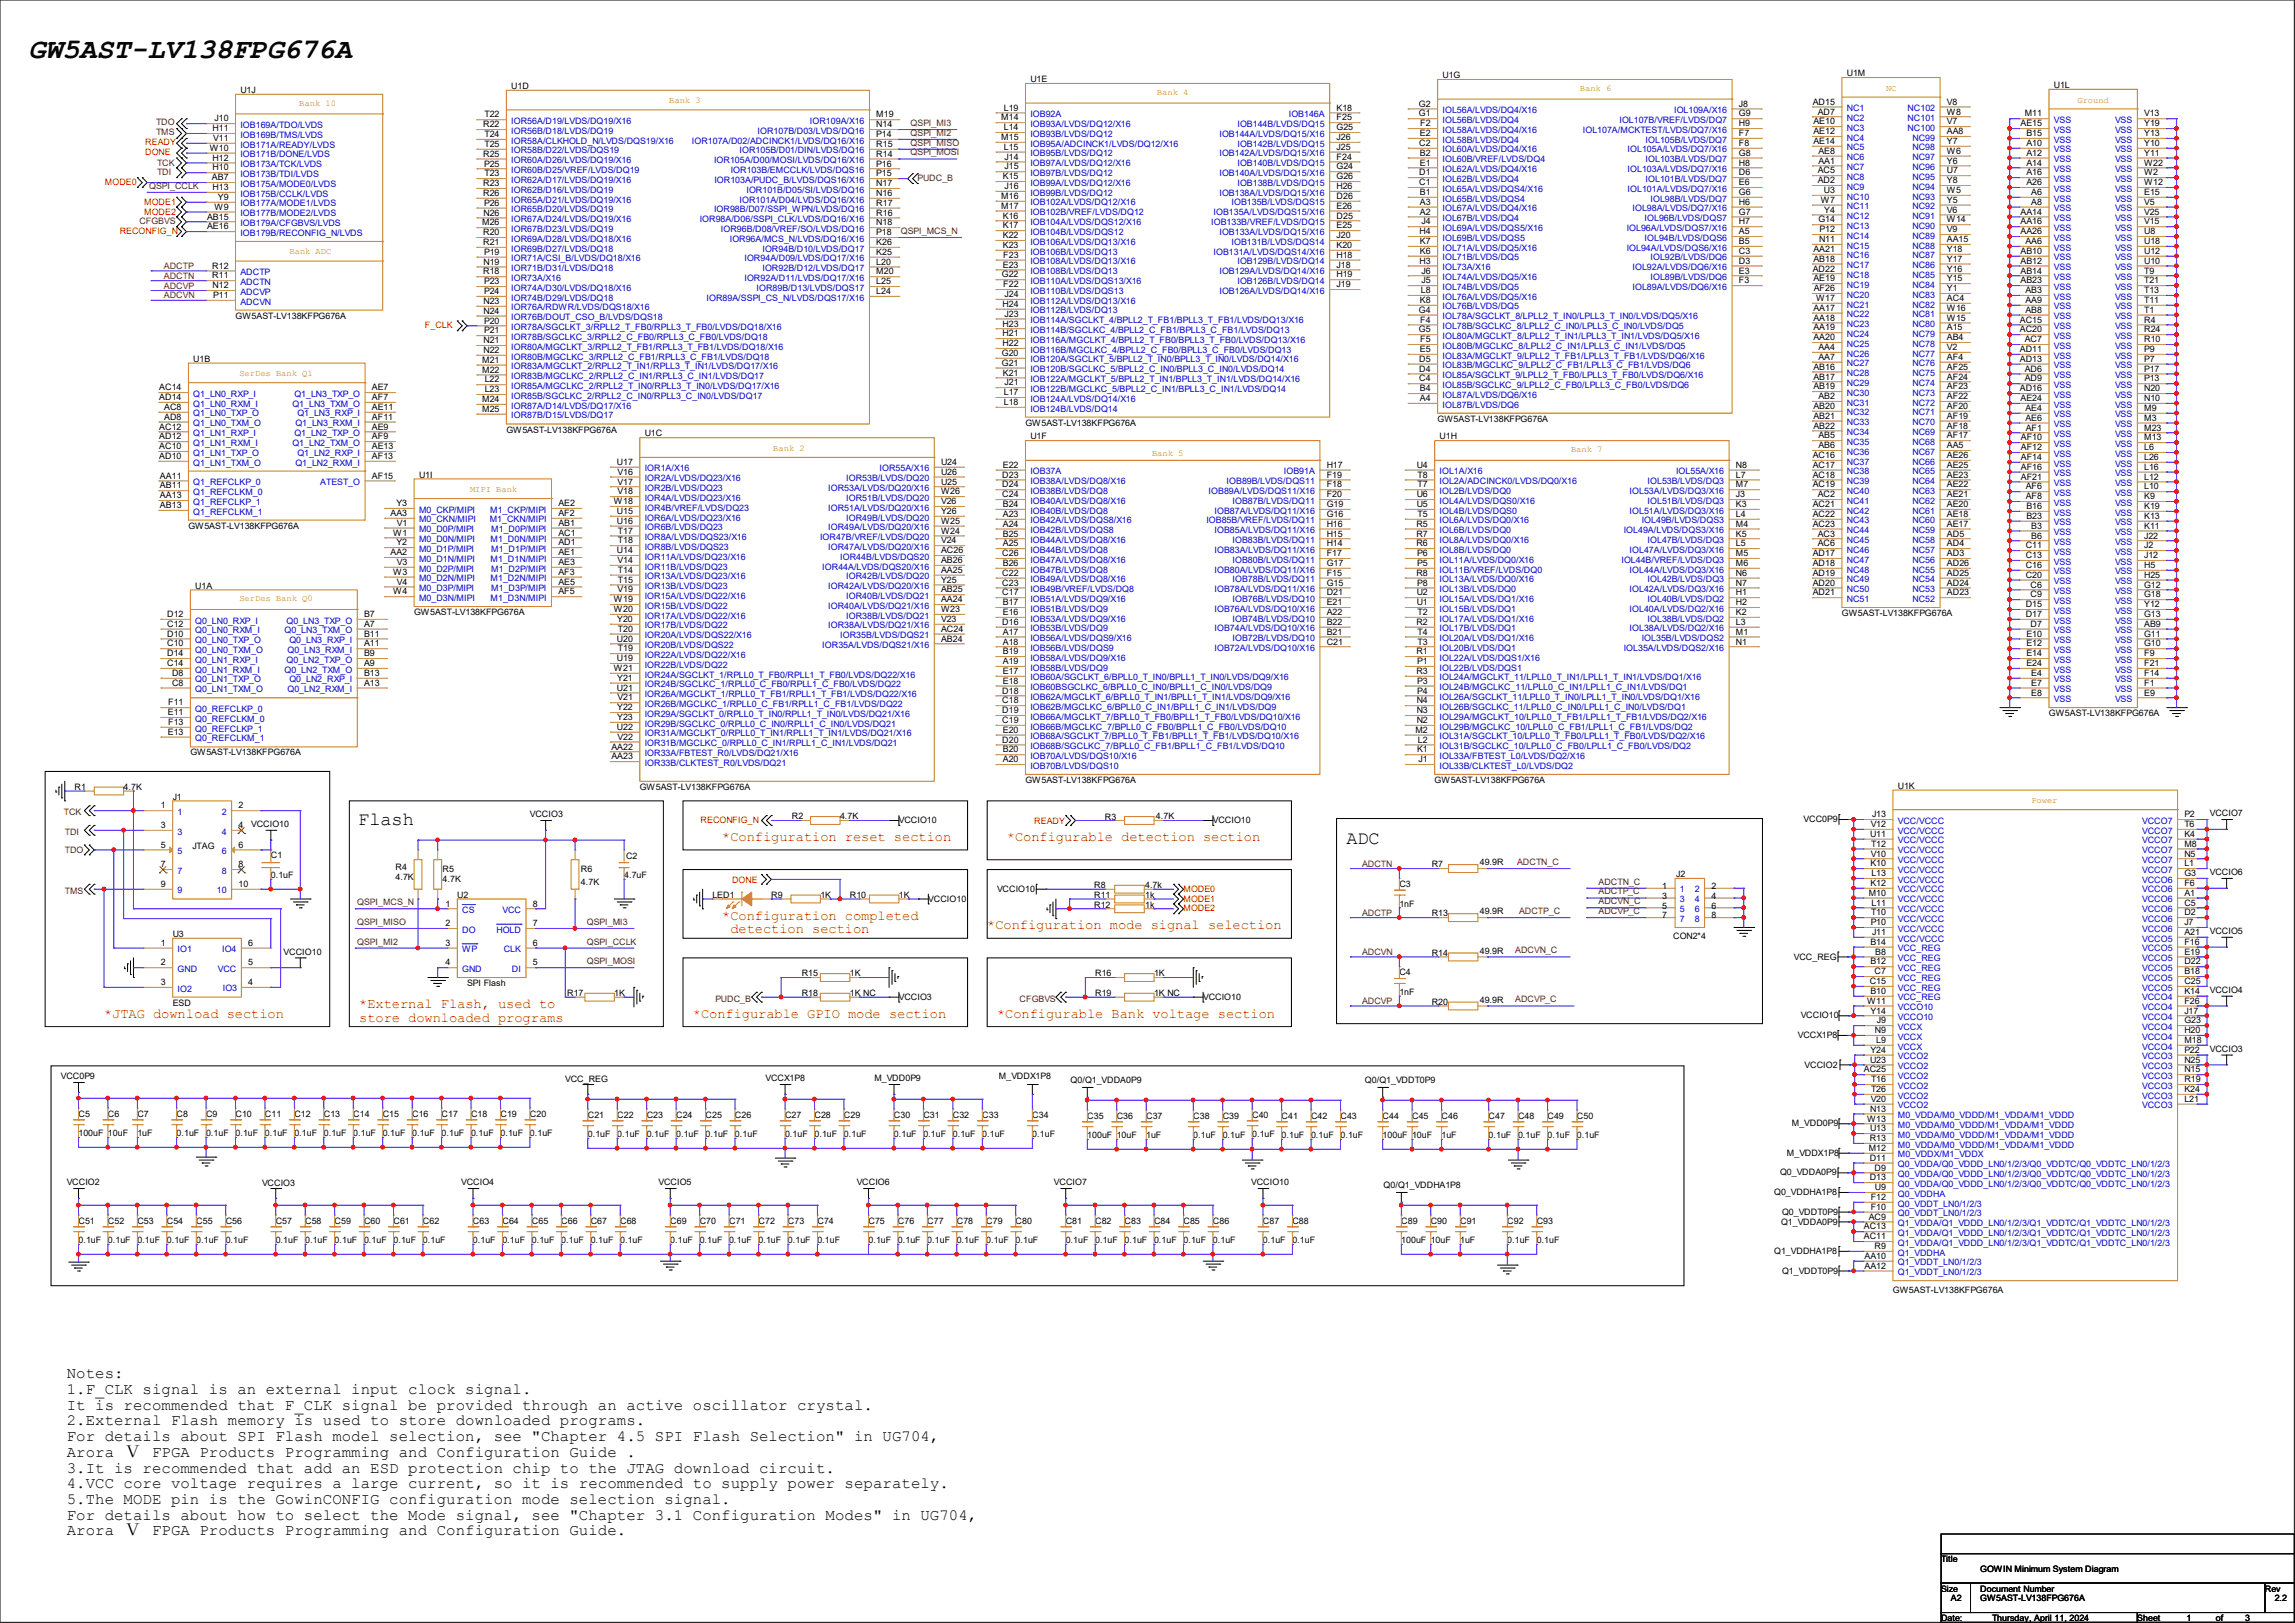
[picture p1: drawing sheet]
<svg xmlns="http://www.w3.org/2000/svg" width="297mm" height="210mm" viewBox="0 0 297 210" stroke-linecap="round" stroke-linejoin="round" font-family="sans-serif">
<defs><g id="words">
<text font-size="3.7" x="3.7" y="7.5">GW5AST-LV138FPG676A</text>
<g font-size="2.4">
<text x="46.4" y="106.7">Flash</text>
<text x="174.2" y="109.3">ADC</text>
</g>
<g font-size="2">
<text x="8.6" y="178.4">Notes:</text>
<text x="8.6" y="180.4">1.F_CLK signal is an external input clock signal.</text>
<text x="8.6" y="182.4">It is recommended that F_CLK signal be provided through an active oscillator crystal.</text>
<text x="8.6" y="184.4">2.External Flash memory is used to store downloaded programs.</text>
<text x="8.6" y="186.5">For details about SPI Flash model selection, see &quot;Chapter 4.5 SPI Flash Selection&quot; in UG704,</text>
<text x="8.6" y="188.5">Arora Ⅴ FPGA Products Programming and Configuration Guide .</text>
<text x="8.6" y="190.5">3.It is recommended that add an ESD protection chip to the JTAG download circuit.</text>
<text x="8.6" y="192.6">4.VCC core voltage requires a large current, so it is recommended to supply power separately.</text>
<text x="8.6" y="194.6">5.The MODE pin is the GowinCONFIG configuration mode selection signal.</text>
<text x="8.6" y="196.6">For details about how to select the Mode signal, see &quot;Chapter 3.1 Configuration Modes&quot; in UG704,</text>
<text x="8.6" y="198.7">Arora Ⅴ FPGA Products Programming and Configuration Guide.</text>
</g>
<g font-size="1.8" fill="#f00">
<text x="93.5" y="108.8">*Configuration reset section</text>
<text x="130.3" y="108.8">*Configurable detection section</text>
<text x="93.5" y="119">*Configuration completed</text>
<text x="94.5" y="120.8">detection section</text>
<text x="127.8" y="120.3">*Configuration mode signal selection</text>
<text x="13.5" y="131.7">*JTAG download section</text>
<text x="46.5" y="130.4">*External Flash, used to</text>
<text x="89.7" y="131.7">*Configurable GPIO mode section</text>
<text x="129" y="131.7">*Configurable Bank voltage section</text>
<text x="46.5" y="132.2">store downloaded programs</text>
</g>
<g font-size="1.1">
<text x="66.2" y="11.5">U1D</text>
<text x="133.3" y="10.6">U1E</text>
<text x="186.7" y="10.1">U1G</text>
<text x="239" y="9.9">U1M</text>
<text x="265.8" y="11.4">U1L</text>
<text x="27.5" y="17">H11</text>
<text x="27.8" y="15.7">J10</text>
<text x="31.1" y="12">U1J</text>
<text x="62.5" y="16.5">R22</text>
<text x="62.7" y="15.2">T22</text>
<text x="62.7" y="17.7">T24</text>
<text x="113.4" y="17.7">P14</text>
<text x="113.4" y="16.5">N14</text>
<text x="113.4" y="15.2">M19</text>
<text x="129.6" y="15.6">M14</text>
<text x="129.9" y="14.3">L19</text>
<text x="129.9" y="16.8">L14</text>
<text x="173" y="16.8">G25</text>
<text x="173" y="15.6">F25</text>
<text x="173" y="14.3">K18</text>
<text x="183.6" y="13.8">G2</text>
<text x="183.6" y="15.1">G1</text>
<text x="183.8" y="17.6">E2</text>
<text x="183.8" y="16.3">F2</text>
<text x="225" y="17.6">F7</text>
<text x="225" y="16.3">H9</text>
<text x="225" y="15.1">G9</text>
<text x="225" y="13.8">J8</text>
<text x="234.6" y="13.5">AD15</text>
<text x="234.7" y="16.1">AE10</text>
<text x="234.7" y="17.4">AE12</text>
<text x="235.2" y="14.8">AD7</text>
<text x="252" y="17.4">AA8</text>
<text x="252" y="16.1">V7</text>
<text x="252" y="14.8">W8</text>
<text x="252" y="13.5">V8</text>
<text x="261.5" y="16.3">AE15</text>
<text x="262" y="15.1">M11</text>
<text x="262.2" y="17.6">B15</text>
<text x="277.5" y="17.6">Y13</text>
<text x="277.5" y="16.3">Y19</text>
<text x="277.5" y="15.1">V13</text>
<text x="27.1" y="19.5">W10</text>
<text x="27.4" y="23.3">AB7</text>
<text x="27.5" y="20.8">H12</text>
<text x="27.5" y="22.1">H10</text>
<text x="27.6" y="18.2">V11</text>
<text x="62.5" y="20.3">R25</text>
<text x="62.7" y="21.5">P25</text>
<text x="62.7" y="19">T25</text>
<text x="62.7" y="22.8">T23</text>
<text x="113.4" y="22.8">P15</text>
<text x="113.4" y="21.5">P16</text>
<text x="113.4" y="20.3">R14</text>
<text x="113.4" y="19">R15</text>
<text x="129.6" y="18.1">M15</text>
<text x="129.8" y="23.2">K15</text>
<text x="129.9" y="19.4">L15</text>
<text x="130" y="20.7">J14</text>
<text x="130" y="21.9">J15</text>
<text x="173" y="23.2">G26</text>
<text x="173" y="21.9">G24</text>
<text x="173" y="20.7">F24</text>
<text x="173" y="19.4">J25</text>
<text x="173" y="18.1">J26</text>
<text x="183.7" y="18.9">C2</text>
<text x="183.7" y="22.7">D1</text>
<text x="183.7" y="24">C1</text>
<text x="183.8" y="20.2">B2</text>
<text x="183.8" y="21.4">E1</text>
<text x="225" y="24">E6</text>
<text x="225" y="22.7">D6</text>
<text x="225" y="21.4">H8</text>
<text x="225" y="20.2">G8</text>
<text x="225" y="18.9">F8</text>
<text x="234.7" y="18.6">AE14</text>
<text x="235.2" y="22.4">AC5</text>
<text x="235.2" y="23.7">AD2</text>
<text x="235.3" y="19.9">AE8</text>
<text x="235.3" y="21.2">AA1</text>
<text x="252" y="23.7">Y8</text>
<text x="252" y="22.4">U7</text>
<text x="252" y="21.2">Y6</text>
<text x="252" y="19.9">W6</text>
<text x="252" y="18.6">Y7</text>
<text x="262.2" y="18.9">A10</text>
<text x="262.2" y="20.2">A12</text>
<text x="262.2" y="21.4">A14</text>
<text x="262.2" y="22.7">A16</text>
<text x="262.2" y="24">A26</text>
<text x="277.5" y="24">W12</text>
<text x="277.5" y="22.7">W2</text>
<text x="277.5" y="21.4">W22</text>
<text x="277.5" y="20.2">Y11</text>
<text x="277.5" y="18.9">Y10</text>
<text x="26.8" y="28.4">AB15</text>
<text x="26.8" y="29.7">AE16</text>
<text x="27.5" y="24.6">H13</text>
<text x="27.8" y="27.1">W9</text>
<text x="28.2" y="25.9">Y9</text>
<text x="62.4" y="29.2">M26</text>
<text x="62.5" y="24.1">R23</text>
<text x="62.5" y="25.4">R26</text>
<text x="62.6" y="27.9">N26</text>
<text x="62.7" y="26.6">P26</text>
<text x="113.4" y="25.4">N16</text>
<text x="113.4" y="24.1">N17</text>
<text x="113.4" y="29.2">N18</text>
<text x="113.4" y="27.9">R16</text>
<text x="113.4" y="26.6">R17</text>
<text x="129.6" y="25.7">M16</text>
<text x="129.6" y="27">M17</text>
<text x="129.8" y="28.3">K16</text>
<text x="129.8" y="29.5">K17</text>
<text x="130" y="24.5">J16</text>
<text x="173" y="29.5">E25</text>
<text x="173" y="28.3">D25</text>
<text x="173" y="27">E26</text>
<text x="173" y="25.7">D26</text>
<text x="173" y="24.5">H26</text>
<text x="183.8" y="25.2">B1</text>
<text x="183.8" y="26.5">A3</text>
<text x="183.8" y="27.8">A2</text>
<text x="184" y="29">J4</text>
<text x="225" y="29">H7</text>
<text x="225" y="27.8">G7</text>
<text x="225" y="26.5">H6</text>
<text x="225" y="25.2">G6</text>
<text x="235.3" y="28.8">G14</text>
<text x="235.7" y="26.2">W7</text>
<text x="236" y="25">U3</text>
<text x="236.1" y="27.5">Y4</text>
<text x="252" y="28.8">W14</text>
<text x="252" y="27.5">V6</text>
<text x="252" y="26.2">Y5</text>
<text x="252" y="25">W5</text>
<text x="261.5" y="27.8">AA14</text>
<text x="261.5" y="29">AA16</text>
<text x="262.9" y="25.2">A6</text>
<text x="262.9" y="26.5">A8</text>
<text x="277.5" y="29">V15</text>
<text x="277.5" y="27.8">V25</text>
<text x="277.5" y="26.5">V5</text>
<text x="277.5" y="25.2">E15</text>
<text x="27.5" y="34.8">R12</text>
<text x="62.5" y="30.4">R20</text>
<text x="62.5" y="31.7">R21</text>
<text x="62.5" y="35.5">R18</text>
<text x="62.6" y="34.2">N19</text>
<text x="62.7" y="33">P19</text>
<text x="113.4" y="35.5">M20</text>
<text x="113.4" y="34.2">L20</text>
<text x="113.4" y="33">K25</text>
<text x="113.4" y="31.7">K26</text>
<text x="113.4" y="30.4">P18</text>
<text x="129.7" y="35.9">G22</text>
<text x="129.8" y="30.8">K22</text>
<text x="129.8" y="32.1">K23</text>
<text x="129.8" y="34.6">E23</text>
<text x="129.8" y="33.4">F23</text>
<text x="173" y="35.9">H19</text>
<text x="173" y="34.6">J18</text>
<text x="173" y="33.4">H18</text>
<text x="173" y="32.1">K20</text>
<text x="173" y="30.8">J20</text>
<text x="183.7" y="30.3">H4</text>
<text x="183.7" y="34.1">H3</text>
<text x="183.8" y="31.6">K7</text>
<text x="183.8" y="32.9">K6</text>
<text x="184" y="35.4">J6</text>
<text x="225" y="35.4">E3</text>
<text x="225" y="34.1">D3</text>
<text x="225" y="32.9">C3</text>
<text x="225" y="31.6">B5</text>
<text x="225" y="30.3">A5</text>
<text x="234.6" y="35.1">AD22</text>
<text x="234.7" y="32.6">AA21</text>
<text x="234.7" y="33.9">AB18</text>
<text x="235.4" y="31.3">N11</text>
<text x="235.5" y="30.1">P12</text>
<text x="252" y="35.1">Y16</text>
<text x="252" y="33.9">Y17</text>
<text x="252" y="32.6">Y18</text>
<text x="252" y="31.3">AA15</text>
<text x="252" y="30.1">V9</text>
<text x="261.5" y="30.3">AA26</text>
<text x="261.5" y="32.9">AB10</text>
<text x="261.5" y="34.1">AB12</text>
<text x="261.5" y="35.4">AB14</text>
<text x="262.1" y="31.6">AA6</text>
<text x="277.5" y="35.4">T9</text>
<text x="277.5" y="34.1">U10</text>
<text x="277.5" y="32.9">U12</text>
<text x="277.5" y="31.6">U18</text>
<text x="277.5" y="30.3">U8</text>
<text x="27.5" y="36">R11</text>
<text x="27.5" y="37.3">N12</text>
<text x="27.6" y="38.6">P11</text>
<text x="30.5" y="41.2">GW5AST-LV138KFPG676A</text>
<text x="62.6" y="39.3">N23</text>
<text x="62.6" y="40.6">N24</text>
<text x="62.7" y="36.8">P23</text>
<text x="62.7" y="38.1">P24</text>
<text x="62.7" y="41.9">P20</text>
<text x="113.4" y="38.1">L24</text>
<text x="113.4" y="36.8">L25</text>
<text x="129.7" y="39.7">H24</text>
<text x="129.8" y="37.2">F22</text>
<text x="130" y="38.4">J24</text>
<text x="130" y="41">J23</text>
<text x="173" y="37.2">J19</text>
<text x="183.6" y="40.5">G4</text>
<text x="183.8" y="39.2">K8</text>
<text x="183.8" y="41.7">F4</text>
<text x="183.9" y="37.9">L8</text>
<text x="184" y="36.7">J5</text>
<text x="225" y="36.7">F3</text>
<text x="234.7" y="36.4">AE19</text>
<text x="234.7" y="40.2">AA17</text>
<text x="234.7" y="41.5">AA18</text>
<text x="234.7" y="37.7">AF26</text>
<text x="235" y="38.9">W17</text>
<text x="252" y="41.5">W15</text>
<text x="252" y="40.2">W16</text>
<text x="252" y="38.9">AC4</text>
<text x="252" y="37.7">Y1</text>
<text x="252" y="36.4">Y15</text>
<text x="261.4" y="41.7">AC15</text>
<text x="261.5" y="36.7">AB23</text>
<text x="262.1" y="37.9">AB3</text>
<text x="262.1" y="39.2">AA9</text>
<text x="262.1" y="40.5">AB8</text>
<text x="277.5" y="41.7">R4</text>
<text x="277.5" y="40.5">T1</text>
<text x="277.5" y="39.2">T11</text>
<text x="277.5" y="37.9">T13</text>
<text x="277.5" y="36.7">T21</text>
<text x="25" y="46.8">U1B</text>
<text x="62.4" y="46.9">M21</text>
<text x="62.6" y="44.4">N21</text>
<text x="62.6" y="45.7">N22</text>
<text x="62.7" y="43.1">P21</text>
<text x="129.7" y="46.1">G20</text>
<text x="129.7" y="47.3">G21</text>
<text x="129.7" y="42.2">H23</text>
<text x="129.7" y="43.5">H21</text>
<text x="129.7" y="44.8">H22</text>
<text x="183.6" y="43">G5</text>
<text x="183.7" y="46.8">D5</text>
<text x="183.8" y="45.6">E5</text>
<text x="183.8" y="44.3">F5</text>
<text x="234.7" y="42.8">AA19</text>
<text x="234.7" y="44">AA20</text>
<text x="234.7" y="47.8">AB16</text>
<text x="235.3" y="45.3">AA4</text>
<text x="235.3" y="46.6">AA7</text>
<text x="252" y="47.8">AF25</text>
<text x="252" y="46.6">AF4</text>
<text x="252" y="45.3">V2</text>
<text x="252" y="44">AB4</text>
<text x="252" y="42.8">A15</text>
<text x="261.4" y="43">AC20</text>
<text x="261.4" y="45.6">AD11</text>
<text x="261.4" y="46.8">AD13</text>
<text x="262" y="44.3">AC7</text>
<text x="277.5" y="46.8">P7</text>
<text x="277.5" y="45.6">P9</text>
<text x="277.5" y="44.3">R10</text>
<text x="277.5" y="43">R24</text>
<text x="20.6" y="51.8">AD14</text>
<text x="20.6" y="50.5">AC14</text>
<text x="21.3" y="53">AC8</text>
<text x="48.1" y="53">AE11</text>
<text x="48.1" y="51.8">AF7</text>
<text x="48.1" y="50.5">AE7</text>
<text x="62.4" y="48.2">M22</text>
<text x="62.4" y="52">M24</text>
<text x="62.4" y="53.3">M25</text>
<text x="62.7" y="49.5">L22</text>
<text x="62.7" y="50.8">L23</text>
<text x="129.8" y="48.6">K21</text>
<text x="129.9" y="51.1">L17</text>
<text x="129.9" y="52.4">L18</text>
<text x="130" y="49.9">J21</text>
<text x="183.7" y="48.1">D4</text>
<text x="183.7" y="49.4">C4</text>
<text x="183.8" y="50.6">B4</text>
<text x="183.8" y="51.9">A4</text>
<text x="234.7" y="49.1">AB17</text>
<text x="234.7" y="50.4">AB19</text>
<text x="234.7" y="52.9">AB20</text>
<text x="235.3" y="51.6">AB2</text>
<text x="252" y="52.9">AF20</text>
<text x="252" y="51.6">AF22</text>
<text x="252" y="50.4">AF23</text>
<text x="252" y="49.1">AF24</text>
<text x="261.4" y="50.6">AD16</text>
<text x="261.5" y="51.9">AE24</text>
<text x="262" y="48.1">AD6</text>
<text x="262" y="49.4">AD9</text>
<text x="262.1" y="53.2">AE4</text>
<text x="277.5" y="53.2">M9</text>
<text x="277.5" y="51.9">N10</text>
<text x="277.5" y="50.6">N20</text>
<text x="277.5" y="49.4">P13</text>
<text x="277.5" y="48.1">P17</text>
<text x="20.6" y="56.9">AD12</text>
<text x="20.6" y="55.6">AC12</text>
<text x="20.6" y="59.4">AD10</text>
<text x="20.6" y="58.1">AC10</text>
<text x="21.3" y="54.3">AD8</text>
<text x="48.1" y="59.4">AF13</text>
<text x="48.1" y="58.1">AE13</text>
<text x="48.1" y="56.9">AF9</text>
<text x="48.1" y="55.6">AE9</text>
<text x="48.1" y="54.3">AF11</text>
<text x="65.5" y="56">GW5AST-LV138KFPG676A</text>
<text x="83.4" y="56.5">U1C</text>
<text x="132.7" y="55.1">GW5AST-LV138KFPG676A</text>
<text x="133.3" y="56.9">U1F</text>
<text x="186.1" y="54.6">GW5AST-LV138KFPG676A</text>
<text x="186.3" y="56.9">U1H</text>
<text x="234.6" y="59.3">AC16</text>
<text x="234.7" y="54.2">AB21</text>
<text x="234.7" y="55.5">AB22</text>
<text x="235.3" y="56.7">AB5</text>
<text x="235.3" y="58">AB6</text>
<text x="252" y="59.3">AE26</text>
<text x="252" y="58">AA5</text>
<text x="252" y="56.7">AF17</text>
<text x="252" y="55.5">AF18</text>
<text x="252" y="54.2">AF19</text>
<text x="261.5" y="57">AF10</text>
<text x="261.5" y="58.3">AF12</text>
<text x="261.5" y="59.5">AF14</text>
<text x="262.1" y="54.4">AE6</text>
<text x="262.2" y="55.7">AF1</text>
<text x="277.5" y="59.5">L26</text>
<text x="277.5" y="58.3">L6</text>
<text x="277.5" y="57">M13</text>
<text x="277.5" y="55.7">M23</text>
<text x="277.5" y="54.4">M3</text>
<text x="20.7" y="63.2">AB11</text>
<text x="20.7" y="65.7">AB13</text>
<text x="20.7" y="61.9">AA11</text>
<text x="20.7" y="64.5">AA13</text>
<text x="48.1" y="61.9">AF15</text>
<text x="51.3" y="65.5">Y3</text>
<text x="54.2" y="61.8">U1I</text>
<text x="72.3" y="65.5">AE2</text>
<text x="79.5" y="65.2">W18</text>
<text x="79.8" y="60.2">U17</text>
<text x="79.9" y="61.4">V16</text>
<text x="79.9" y="62.7">V17</text>
<text x="79.9" y="64">V18</text>
<text x="121.8" y="65.2">V26</text>
<text x="121.8" y="64">W26</text>
<text x="121.8" y="62.7">U25</text>
<text x="121.8" y="61.4">U26</text>
<text x="121.8" y="60.2">U24</text>
<text x="129.7" y="61.8">D23</text>
<text x="129.7" y="63.1">D24</text>
<text x="129.7" y="64.3">C24</text>
<text x="129.8" y="60.5">E22</text>
<text x="129.8" y="65.6">B24</text>
<text x="171.7" y="65.6">G19</text>
<text x="171.7" y="64.3">F20</text>
<text x="171.7" y="63.1">F18</text>
<text x="171.7" y="61.8">F19</text>
<text x="171.7" y="60.5">H17</text>
<text x="183.3" y="60.5">U4</text>
<text x="183.3" y="64.3">U6</text>
<text x="183.3" y="65.6">U5</text>
<text x="183.5" y="61.8">T8</text>
<text x="183.5" y="63.1">T7</text>
<text x="224.7" y="65.6">K3</text>
<text x="224.7" y="64.3">J3</text>
<text x="224.7" y="63.1">M7</text>
<text x="224.7" y="61.8">L7</text>
<text x="224.7" y="60.5">N8</text>
<text x="234.6" y="60.5">AC17</text>
<text x="234.6" y="61.8">AC18</text>
<text x="234.6" y="63.1">AC19</text>
<text x="234.6" y="65.6">AC21</text>
<text x="235.2" y="64.3">AC2</text>
<text x="252" y="65.6">AE20</text>
<text x="252" y="64.3">AE21</text>
<text x="252" y="63.1">AE22</text>
<text x="252" y="61.8">AE23</text>
<text x="252" y="60.5">AE25</text>
<text x="261.5" y="60.8">AF16</text>
<text x="261.5" y="62.1">AF21</text>
<text x="262.2" y="63.3">AF6</text>
<text x="262.2" y="64.6">AF8</text>
<text x="262.2" y="65.9">B16</text>
<text x="277.5" y="65.9">K19</text>
<text x="277.5" y="64.6">K9</text>
<text x="277.5" y="63.3">L10</text>
<text x="277.5" y="62.1">L12</text>
<text x="277.5" y="60.8">L16</text>
<text x="24.4" y="68.4">GW5AST-LV138KFPG676A</text>
<text x="50.5" y="66.8">AA3</text>
<text x="50.5" y="71.8">AA2</text>
<text x="50.9" y="69.3">W1</text>
<text x="51.3" y="70.6">Y2</text>
<text x="51.3" y="68">V1</text>
<text x="72.3" y="66.8">AF2</text>
<text x="72.3" y="69.3">AC1</text>
<text x="72.3" y="68">AB1</text>
<text x="72.3" y="71.8">AE1</text>
<text x="72.3" y="70.6">AD1</text>
<text x="79.8" y="71.6">U14</text>
<text x="79.8" y="66.5">U15</text>
<text x="79.8" y="67.8">U16</text>
<text x="80" y="69">T17</text>
<text x="80" y="70.3">T18</text>
<text x="121.8" y="71.6">AC26</text>
<text x="121.8" y="70.3">V24</text>
<text x="121.8" y="69">W24</text>
<text x="121.8" y="67.8">W25</text>
<text x="121.8" y="66.5">Y26</text>
<text x="129.7" y="72">C26</text>
<text x="129.8" y="66.9">A23</text>
<text x="129.8" y="68.2">A24</text>
<text x="129.8" y="69.4">B25</text>
<text x="129.8" y="70.7">A25</text>
<text x="171.7" y="72">F17</text>
<text x="171.7" y="70.7">H14</text>
<text x="171.7" y="69.4">H15</text>
<text x="171.7" y="68.2">H16</text>
<text x="171.7" y="66.9">G16</text>
<text x="183.3" y="68.2">R5</text>
<text x="183.3" y="69.4">R7</text>
<text x="183.3" y="70.7">R6</text>
<text x="183.4" y="72">P6</text>
<text x="183.5" y="66.9">T5</text>
<text x="224.7" y="72">M5</text>
<text x="224.7" y="70.7">L5</text>
<text x="224.7" y="69.4">K5</text>
<text x="224.7" y="68.2">M4</text>
<text x="224.7" y="66.9">L4</text>
<text x="234.6" y="66.9">AC22</text>
<text x="234.6" y="68.2">AC23</text>
<text x="234.6" y="72">AD17</text>
<text x="235.2" y="69.4">AC3</text>
<text x="235.2" y="70.7">AC6</text>
<text x="252" y="72">AD3</text>
<text x="252" y="70.7">AD4</text>
<text x="252" y="69.4">AD5</text>
<text x="252" y="68.2">AE17</text>
<text x="252" y="66.9">AE18</text>
<text x="262.2" y="71">C11</text>
<text x="262.2" y="67.1">B23</text>
<text x="262.9" y="68.4">B3</text>
<text x="262.9" y="69.7">B6</text>
<text x="277.5" y="71">J2</text>
<text x="277.5" y="69.7">J22</text>
<text x="277.5" y="68.4">K11</text>
<text x="277.5" y="67.1">K13</text>
<text x="25.3" y="76.2">U1A</text>
<text x="50.9" y="74.4">W3</text>
<text x="50.9" y="76.9">W4</text>
<text x="51.3" y="73.1">V3</text>
<text x="51.3" y="75.7">V4</text>
<text x="72.3" y="74.4">AF3</text>
<text x="72.3" y="73.1">AE3</text>
<text x="72.3" y="76.9">AF5</text>
<text x="72.3" y="75.7">AE5</text>
<text x="79.5" y="77.9">W19</text>
<text x="79.9" y="72.9">V14</text>
<text x="79.9" y="76.7">V19</text>
<text x="80" y="74.1">T14</text>
<text x="80" y="75.4">T15</text>
<text x="121.8" y="77.9">AA24</text>
<text x="121.8" y="76.7">AB25</text>
<text x="121.8" y="75.4">Y25</text>
<text x="121.8" y="74.1">AA25</text>
<text x="121.8" y="72.9">AB26</text>
<text x="129.7" y="74.5">C22</text>
<text x="129.7" y="75.8">C23</text>
<text x="129.7" y="77">C17</text>
<text x="129.8" y="73.2">B26</text>
<text x="171.7" y="77">D21</text>
<text x="171.7" y="75.8">G15</text>
<text x="171.7" y="74.5">F15</text>
<text x="171.7" y="73.2">G17</text>
<text x="183.3" y="74.5">R8</text>
<text x="183.3" y="77">U2</text>
<text x="183.4" y="73.2">P5</text>
<text x="183.4" y="75.8">P8</text>
<text x="224.7" y="77">H1</text>
<text x="224.7" y="75.8">N7</text>
<text x="224.7" y="74.5">N6</text>
<text x="224.7" y="73.2">M6</text>
<text x="234.6" y="73.2">AD18</text>
<text x="234.6" y="74.5">AD19</text>
<text x="234.6" y="75.8">AD20</text>
<text x="234.6" y="77">AD21</text>
<text x="252" y="77">AD23</text>
<text x="252" y="75.8">AD24</text>
<text x="252" y="74.5">AD25</text>
<text x="252" y="73.2">AD26</text>
<text x="262.2" y="72.2">C13</text>
<text x="262.2" y="73.5">C16</text>
<text x="262.2" y="74.8">C20</text>
<text x="262.8" y="76">C6</text>
<text x="262.8" y="77.3">C9</text>
<text x="277.5" y="77.3">G18</text>
<text x="277.5" y="76">G12</text>
<text x="277.5" y="74.8">H25</text>
<text x="277.5" y="73.5">H5</text>
<text x="277.5" y="72.2">J12</text>
<text x="21.6" y="81.1">C12</text>
<text x="21.6" y="79.8">D12</text>
<text x="21.6" y="83.7">C10</text>
<text x="21.6" y="82.4">D10</text>
<text x="47.1" y="83.7">A11</text>
<text x="47.1" y="82.4">B11</text>
<text x="47.1" y="81.1">A7</text>
<text x="47.1" y="79.8">B7</text>
<text x="53.6" y="79.6">GW5AST-LV138KFPG676A</text>
<text x="79.5" y="79.2">W20</text>
<text x="79.8" y="83">U20</text>
<text x="79.9" y="80.5">Y20</text>
<text x="80" y="81.7">T20</text>
<text x="121.8" y="83">AB24</text>
<text x="121.8" y="81.7">AC24</text>
<text x="121.8" y="80.5">V23</text>
<text x="121.8" y="79.2">W23</text>
<text x="129.7" y="80.9">D16</text>
<text x="129.8" y="78.3">B17</text>
<text x="129.8" y="79.6">E16</text>
<text x="129.8" y="82.1">A17</text>
<text x="129.8" y="83.4">A18</text>
<text x="171.7" y="83.4">C21</text>
<text x="171.7" y="82.1">B21</text>
<text x="171.7" y="80.9">B22</text>
<text x="171.7" y="79.6">A22</text>
<text x="171.7" y="78.3">E21</text>
<text x="183.3" y="80.9">R2</text>
<text x="183.3" y="78.3">U1</text>
<text x="183.5" y="79.6">T2</text>
<text x="183.5" y="82.1">T4</text>
<text x="183.5" y="83.4">T3</text>
<text x="224.7" y="83.4">N1</text>
<text x="224.7" y="82.1">M1</text>
<text x="224.7" y="80.9">L3</text>
<text x="224.7" y="79.6">K2</text>
<text x="224.7" y="78.3">H2</text>
<text x="238.4" y="79.7">GW5AST-LV138KFPG676A</text>
<text x="262.2" y="78.6">D15</text>
<text x="262.2" y="79.8">D17</text>
<text x="262.2" y="82.4">E10</text>
<text x="262.2" y="83.7">E12</text>
<text x="262.8" y="81.1">D7</text>
<text x="277.5" y="83.7">G10</text>
<text x="277.5" y="82.4">G11</text>
<text x="277.5" y="81.1">AB9</text>
<text x="277.5" y="79.8">G13</text>
<text x="277.5" y="78.6">Y12</text>
<text x="21.6" y="86.2">C14</text>
<text x="21.6" y="84.9">D14</text>
<text x="22.3" y="88.7">C8</text>
<text x="22.3" y="87.5">D8</text>
<text x="47.1" y="88.7">A13</text>
<text x="47.1" y="87.5">B13</text>
<text x="47.1" y="86.2">A9</text>
<text x="47.1" y="84.9">B9</text>
<text x="79.5" y="86.8">W21</text>
<text x="79.8" y="85.6">U19</text>
<text x="79.8" y="89.4">U21</text>
<text x="79.9" y="88.1">Y21</text>
<text x="80" y="84.3">T19</text>
<text x="129.7" y="89.7">D18</text>
<text x="129.8" y="84.7">B19</text>
<text x="129.8" y="85.9">A19</text>
<text x="129.8" y="87.2">E17</text>
<text x="129.8" y="88.5">E18</text>
<text x="183.3" y="84.7">R1</text>
<text x="183.3" y="87.2">R3</text>
<text x="183.4" y="85.9">P1</text>
<text x="183.4" y="88.5">P3</text>
<text x="183.4" y="89.7">P4</text>
<text x="262.2" y="84.9">E14</text>
<text x="262.2" y="86.2">E24</text>
<text x="262.9" y="87.5">E4</text>
<text x="262.9" y="88.7">E7</text>
<text x="277.5" y="88.7">F1</text>
<text x="277.5" y="87.5">F14</text>
<text x="277.5" y="86.2">F21</text>
<text x="277.5" y="84.9">F9</text>
<text x="21.7" y="92.5">E11</text>
<text x="21.7" y="95.1">E13</text>
<text x="21.8" y="91.3">F11</text>
<text x="21.8" y="93.8">F13</text>
<text x="79.8" y="94.4">U22</text>
<text x="79.9" y="91.9">Y22</text>
<text x="79.9" y="93.2">Y23</text>
<text x="79.9" y="90.6">V21</text>
<text x="79.9" y="95.7">V22</text>
<text x="129.7" y="91">C18</text>
<text x="129.7" y="92.3">D19</text>
<text x="129.7" y="93.6">C19</text>
<text x="129.8" y="94.8">E20</text>
<text x="183.2" y="94.8">M2</text>
<text x="183.3" y="91">N4</text>
<text x="183.3" y="92.3">N3</text>
<text x="183.3" y="93.6">N2</text>
<text x="262.9" y="90">E8</text>
<text x="265.2" y="92.7">GW5AST-LV138KFPG676A</text>
<text x="277.5" y="90">E9</text>
<text x="24.6" y="97.8">GW5AST-LV138KFPG676A</text>
<text x="79.1" y="97">AA22</text>
<text x="79.1" y="98.3">AA23</text>
<text x="129.7" y="96.1">D20</text>
<text x="129.8" y="97.4">B20</text>
<text x="129.8" y="98.6">A20</text>
<text x="132.7" y="101.3">GW5AST-LV138KFPG676A</text>
<text x="183.4" y="97.4">K1</text>
<text x="183.5" y="96.1">L2</text>
<text x="183.6" y="98.6">J1</text>
<text x="185.7" y="101.3">GW5AST-LV138KFPG676A</text>
<text x="9.7" y="102.2">R1</text>
<text x="16" y="102.2">4.7K</text>
<text x="20.8" y="104.6">1</text>
<text x="20.8" y="107.1">3</text>
<text x="22.4" y="103.5">J1</text>
<text x="30.9" y="104.6">2</text>
<text x="30.9" y="107.1">4</text>
<text x="32.5" y="107">VCCIO10</text>
<text x="68.6" y="105.8">VCCIO3</text>
<text x="82.8" y="102.2">GW5AST-LV138KFPG676A</text>
<text x="102.5" y="106">R2</text>
<text x="108.7" y="106">4.7K</text>
<text x="116.3" y="106.5">VCCIO10</text>
<text x="143" y="106.1">R3</text>
<text x="149.6" y="106">4.7K</text>
<text x="157" y="106.5">VCCIO10</text>
<text x="233.4" y="106.4">VCC0P9</text>
<text x="242.1" y="107">V12</text>
<text x="242.3" y="105.8">J13</text>
<text x="245.6" y="102.1">U1K</text>
<text x="282.7" y="107">T6</text>
<text x="282.7" y="105.8">P2</text>
<text x="286" y="105.6">VCCIO7</text>
<text x="20.8" y="109.7">5</text>
<text x="20.8" y="112.2">7</text>
<text x="24.9" y="109.8">JTAG</text>
<text x="30.9" y="109.7">6</text>
<text x="30.9" y="112.2">8</text>
<text x="35.1" y="111.1">C1</text>
<text x="35.1" y="113.6">0.1uF</text>
<text x="51.2" y="112.6">R4</text>
<text x="51.2" y="113.9">4.7K</text>
<text x="57.3" y="112.9">R5</text>
<text x="75.2" y="112.9">R6</text>
<text x="80.8" y="113.6">4.7uF</text>
<text x="81" y="111.2">C2</text>
<text x="185.3" y="112.2">R7</text>
<text x="191.5" y="112">49.9R</text>
<text x="216.9" y="113.5">J2</text>
<text x="242" y="108.3">U11</text>
<text x="242.1" y="112.1">K10</text>
<text x="242.1" y="110.8">V10</text>
<text x="242.1" y="109.6">T12</text>
<text x="242.2" y="113.4">L13</text>
<text x="282.7" y="113.4">G3</text>
<text x="282.7" y="112.1">L1</text>
<text x="282.7" y="110.8">N5</text>
<text x="282.7" y="109.6">M8</text>
<text x="282.7" y="108.3">K4</text>
<text x="286" y="113.2">VCCIO6</text>
<text x="20.8" y="114.8">9</text>
<text x="30.9" y="114.8">10</text>
<text x="57.3" y="114.1">4.7K</text>
<text x="57.7" y="117.3">1</text>
<text x="57.7" y="119.8">2</text>
<text x="59.2" y="116.2">U2</text>
<text x="69" y="119.8">7</text>
<text x="69" y="117.3">8</text>
<text x="75.2" y="114.5">4.7K</text>
<text x="92.2" y="116.2">LED1</text>
<text x="99.8" y="116.2">R9</text>
<text x="106.2" y="116.2">1K</text>
<text x="110" y="116.2">R10</text>
<text x="116.3" y="116.2">1K</text>
<text x="120.1" y="116.7">VCCIO10</text>
<text x="129" y="115.4">VCCIO10</text>
<text x="141.6" y="116.2">R11</text>
<text x="141.6" y="114.9">R8</text>
<text x="141.6" y="117.4">R12</text>
<text x="148.2" y="116.2">1k</text>
<text x="148.2" y="114.9">4.7k</text>
<text x="148.2" y="117.4">1k</text>
<text x="181.1" y="114.8">C3</text>
<text x="181.1" y="117.3">1nF</text>
<text x="185.3" y="118.6">R13</text>
<text x="191.5" y="118.3">49.9R</text>
<text x="215.1" y="115">1</text>
<text x="215.1" y="116.3">3</text>
<text x="215.1" y="117.6">5</text>
<text x="215.1" y="118.8">7</text>
<text x="221.5" y="115">2</text>
<text x="221.5" y="116.3">4</text>
<text x="221.5" y="117.6">6</text>
<text x="221.5" y="118.8">8</text>
<text x="241.8" y="115.9">M10</text>
<text x="242.1" y="114.6">K12</text>
<text x="242.1" y="119.7">P10</text>
<text x="242.1" y="118.5">T10</text>
<text x="242.2" y="117.2">L11</text>
<text x="282.7" y="119.7">J7</text>
<text x="282.7" y="118.5">D2</text>
<text x="282.7" y="117.2">C5</text>
<text x="282.7" y="115.9">A1</text>
<text x="282.7" y="114.6">F6</text>
<text x="20.8" y="124.9">2</text>
<text x="20.8" y="122.4">1</text>
<text x="22.4" y="121.2">U3</text>
<text x="32.1" y="124.9">5</text>
<text x="32.1" y="122.4">6</text>
<text x="36.7" y="123.5">VCCIO10</text>
<text x="57.7" y="122.4">3</text>
<text x="57.7" y="124.9">4</text>
<text x="69" y="124.9">5</text>
<text x="69" y="122.4">6</text>
<text x="185.3" y="123.7">R14</text>
<text x="191.5" y="123.4">49.9R</text>
<text x="216.5" y="121.5">CON2*4</text>
<text x="232.2" y="124.2">VCC_REG</text>
<text x="242.1" y="122.3">B14</text>
<text x="242.1" y="124.8">B12</text>
<text x="242.3" y="121">J11</text>
<text x="242.7" y="123.5">B8</text>
<text x="282.7" y="124.8">D22</text>
<text x="282.7" y="123.5">E19</text>
<text x="282.7" y="122.3">F16</text>
<text x="282.7" y="121">A21</text>
<text x="286" y="120.9">VCCIO5</text>
<text x="20.8" y="127.5">3</text>
<text x="22.4" y="130.1">ESD</text>
<text x="32.1" y="127.5">4</text>
<text x="60.5" y="127.6">SPI Flash</text>
<text x="73.4" y="128.9">R17</text>
<text x="79.5" y="128.9">1K</text>
<text x="103.8" y="128.9">R18</text>
<text x="103.8" y="126.3">R15</text>
<text x="110" y="128.9">1K NC</text>
<text x="110" y="126.3">1K</text>
<text x="116.3" y="129.4">VCCIO3</text>
<text x="141.7" y="126.3">R16</text>
<text x="141.7" y="128.9">R19</text>
<text x="149.3" y="126.3">1K</text>
<text x="149.3" y="128.9">1K NC</text>
<text x="155.7" y="129.4">VCCIO10</text>
<text x="181.1" y="126.2">C4</text>
<text x="181.1" y="128.7">1nF</text>
<text x="185.3" y="130">R20</text>
<text x="191.5" y="129.8">49.9R</text>
<text x="233" y="131.8">VCCIO10</text>
<text x="241.6" y="129.9">W11</text>
<text x="242" y="127.3">C15</text>
<text x="242.1" y="128.6">B10</text>
<text x="242.1" y="131.2">Y14</text>
<text x="242.6" y="126.1">C7</text>
<text x="282.7" y="131.2">J17</text>
<text x="282.7" y="129.9">F26</text>
<text x="282.7" y="128.6">K14</text>
<text x="282.7" y="127.3">C25</text>
<text x="282.7" y="126.1">B18</text>
<text x="286" y="128.5">VCCIO4</text>
<text x="232.7" y="134.3">VCCX1P8</text>
<text x="242" y="137.5">U23</text>
<text x="242.1" y="136.2">Y24</text>
<text x="242.6" y="133.7">N9</text>
<text x="242.8" y="135">L9</text>
<text x="242.9" y="132.4">J9</text>
<text x="282.7" y="137.5">N25</text>
<text x="282.7" y="136.2">P22</text>
<text x="282.7" y="135">M18</text>
<text x="282.7" y="133.7">H20</text>
<text x="282.7" y="132.4">G23</text>
<text x="286" y="136.1">VCCIO3</text>
<text x="7.9" y="139.7">VCC0P9</text>
<text x="73.2" y="140">VCC_REG</text>
<text x="99.1" y="139.9">VCCX1P8</text>
<text x="113.2" y="139.9">M_VDD0P9</text>
<text x="129.3" y="139.7">M_VDDX1P8</text>
<text x="138.6" y="140.2">Q0/Q1_VDDA0P9</text>
<text x="176.7" y="140.2">Q0/Q1_VDDT0P9</text>
<text x="233.5" y="138.1">VCCIO2</text>
<text x="241.2" y="138.8">AC25</text>
<text x="242" y="143.9">N13</text>
<text x="242.1" y="142.6">V20</text>
<text x="242.1" y="140">T16</text>
<text x="242.1" y="141.3">T26</text>
<text x="282.7" y="142.6">L21</text>
<text x="282.7" y="141.3">K24</text>
<text x="282.7" y="140">R19</text>
<text x="282.7" y="138.8">N15</text>
<text x="10.2" y="144.5">C5</text>
<text x="10.2" y="147">100uF 10uF</text>
<text x="14" y="144.5">C6</text>
<text x="17.8" y="144.5">C7</text>
<text x="17.8" y="147">1uF</text>
<text x="22.9" y="144.5">C8</text>
<text x="22.9" y="147">0.1uF</text>
<text x="26.7" y="144.5">C9</text>
<text x="26.7" y="147">0.1uF</text>
<text x="30.5" y="144.5">C10</text>
<text x="30.5" y="147">0.1uF</text>
<text x="34.3" y="144.5">C11</text>
<text x="34.3" y="147">0.1uF</text>
<text x="38.1" y="144.5">C12</text>
<text x="38.1" y="147">0.1uF</text>
<text x="41.9" y="144.5">C13</text>
<text x="41.9" y="147">0.1uF</text>
<text x="45.7" y="144.5">C14</text>
<text x="45.7" y="147">0.1uF</text>
<text x="49.5" y="144.5">C15</text>
<text x="49.5" y="147">0.1uF</text>
<text x="53.3" y="144.5">C16</text>
<text x="53.3" y="147">0.1uF</text>
<text x="57.1" y="144.5">C17</text>
<text x="57.1" y="147">0.1uF</text>
<text x="61" y="144.5">C18</text>
<text x="61" y="147">0.1uF</text>
<text x="64.8" y="144.5">C19</text>
<text x="64.8" y="147">0.1uF</text>
<text x="68.6" y="144.5">C20</text>
<text x="68.6" y="147">0.1uF</text>
<text x="76.1" y="144.6">C21</text>
<text x="76.1" y="147.2">0.1uF</text>
<text x="79.9" y="144.6">C22</text>
<text x="79.9" y="147.2">0.1uF</text>
<text x="83.7" y="144.6">C23</text>
<text x="83.7" y="147.2">0.1uF</text>
<text x="87.5" y="144.6">C24</text>
<text x="87.5" y="147.2">0.1uF</text>
<text x="91.3" y="144.6">C25</text>
<text x="91.3" y="147.2">0.1uF</text>
<text x="95.1" y="144.6">C26</text>
<text x="95.1" y="147.2">0.1uF</text>
<text x="101.6" y="144.6">C27</text>
<text x="101.6" y="147.2">0.1uF</text>
<text x="105.4" y="144.6">C28</text>
<text x="105.4" y="147.2">0.1uF</text>
<text x="109.2" y="144.6">C29</text>
<text x="109.2" y="147.2">0.1uF</text>
<text x="115.7" y="144.6">C30</text>
<text x="115.7" y="147.2">0.1uF</text>
<text x="119.5" y="144.6">C31</text>
<text x="119.5" y="147.2">0.1uF</text>
<text x="123.3" y="144.6">C32</text>
<text x="123.3" y="147.2">0.1uF</text>
<text x="127.1" y="144.6">C33</text>
<text x="127.1" y="147.2">0.1uF</text>
<text x="133.6" y="144.6">C34</text>
<text x="133.6" y="147.2">0.1uF</text>
<text x="140.7" y="144.7">C35</text>
<text x="140.7" y="147.3">100uF 10uF</text>
<text x="144.5" y="144.7">C36</text>
<text x="148.3" y="144.7">C37</text>
<text x="148.3" y="147.3">1uF</text>
<text x="154.4" y="144.7">C38</text>
<text x="154.4" y="147.3">0.1uF</text>
<text x="158.2" y="144.7">C39</text>
<text x="158.2" y="147.3">0.1uF</text>
<text x="162" y="144.6">C40</text>
<text x="162" y="147.2">0.1uF</text>
<text x="165.9" y="144.7">C41</text>
<text x="165.9" y="147.3">0.1uF</text>
<text x="169.7" y="144.7">C42</text>
<text x="169.7" y="147.3">0.1uF</text>
<text x="173.5" y="144.7">C43</text>
<text x="173.5" y="147.3">0.1uF</text>
<text x="178.9" y="144.7">C44</text>
<text x="178.9" y="147.3">100uF 10uF</text>
<text x="182.7" y="144.7">C45</text>
<text x="186.6" y="144.7">C46</text>
<text x="186.6" y="147.3">1uF</text>
<text x="192.7" y="144.7">C47</text>
<text x="192.7" y="147.3">0.1uF</text>
<text x="196.5" y="144.7">C48</text>
<text x="196.5" y="147.3">0.1uF</text>
<text x="200.3" y="144.7">C49</text>
<text x="200.3" y="147.3">0.1uF</text>
<text x="204.1" y="144.7">C50</text>
<text x="204.1" y="147.3">0.1uF</text>
<text x="231.3" y="149.6">M_VDDX1P8</text>
<text x="231.9" y="145.8">M_VDD0P9</text>
<text x="241.6" y="145.1">W13</text>
<text x="241.8" y="148.9">M12</text>
<text x="242" y="147.7">R13</text>
<text x="242" y="146.4">U13</text>
<text x="8.6" y="153.4">VCCIO2</text>
<text x="33.9" y="153.5">VCCIO3</text>
<text x="59.7" y="153.4">VCCIO4</text>
<text x="85.2" y="153.4">VCCIO5</text>
<text x="110.9" y="153.4">VCCIO6</text>
<text x="136.4" y="153.4">VCCIO7</text>
<text x="161.9" y="153.4">VCCIO10</text>
<text x="179.1" y="153.8">Q0/Q1_VDDHA1P8</text>
<text x="229.6" y="154.6">Q0_VDDHA1P8</text>
<text x="230.4" y="152.1">Q0_VDDA0P9</text>
<text x="242" y="150.2">D11</text>
<text x="242" y="152.7">D13</text>
<text x="242.1" y="155.3">F12</text>
<text x="242.6" y="151.5">D9</text>
<text x="242.6" y="154">U9</text>
<text x="10.2" y="158.3">C51</text>
<text x="10.2" y="160.9">0.1uF</text>
<text x="14" y="158.3">C52</text>
<text x="14" y="160.9">0.1uF</text>
<text x="17.8" y="158.3">C53</text>
<text x="17.8" y="160.9">0.1uF</text>
<text x="21.6" y="158.3">C54</text>
<text x="21.6" y="160.9">0.1uF</text>
<text x="25.4" y="158.3">C55</text>
<text x="25.4" y="160.9">0.1uF</text>
<text x="29.2" y="158.3">C56</text>
<text x="29.2" y="160.9">0.1uF</text>
<text x="35.7" y="158.3">C57</text>
<text x="35.7" y="160.9">0.1uF</text>
<text x="39.5" y="158.3">C58</text>
<text x="39.5" y="160.9">0.1uF</text>
<text x="43.3" y="158.3">C59</text>
<text x="43.3" y="160.9">0.1uF</text>
<text x="47.1" y="158.3">C60</text>
<text x="47.1" y="160.9">0.1uF</text>
<text x="50.9" y="158.3">C61</text>
<text x="50.9" y="160.9">0.1uF</text>
<text x="54.7" y="158.3">C62</text>
<text x="54.7" y="160.9">0.1uF</text>
<text x="61.2" y="158.3">C63</text>
<text x="61.2" y="160.9">0.1uF</text>
<text x="65" y="158.3">C64</text>
<text x="65" y="160.9">0.1uF</text>
<text x="68.8" y="158.3">C65</text>
<text x="68.8" y="160.9">0.1uF</text>
<text x="72.6" y="158.3">C66</text>
<text x="72.6" y="160.9">0.1uF</text>
<text x="76.5" y="158.3">C67</text>
<text x="76.5" y="160.9">0.1uF</text>
<text x="80.3" y="158.3">C68</text>
<text x="80.3" y="160.9">0.1uF</text>
<text x="86.7" y="158.3">C69</text>
<text x="86.7" y="160.9">0.1uF</text>
<text x="90.5" y="158.3">C70</text>
<text x="90.5" y="160.9">0.1uF</text>
<text x="94.4" y="158.3">C71</text>
<text x="94.4" y="160.9">0.1uF</text>
<text x="98.2" y="158.3">C72</text>
<text x="98.2" y="160.9">0.1uF</text>
<text x="102" y="158.3">C73</text>
<text x="102" y="160.9">0.1uF</text>
<text x="105.8" y="158.3">C74</text>
<text x="105.8" y="160.9">0.1uF</text>
<text x="112.4" y="158.3">C75</text>
<text x="112.4" y="160.9">0.1uF</text>
<text x="116.2" y="158.3">C76</text>
<text x="116.2" y="160.9">0.1uF</text>
<text x="120" y="158.3">C77</text>
<text x="120" y="160.9">0.1uF</text>
<text x="123.8" y="158.3">C78</text>
<text x="123.8" y="160.9">0.1uF</text>
<text x="127.6" y="158.3">C79</text>
<text x="127.6" y="160.9">0.1uF</text>
<text x="131.4" y="158.3">C80</text>
<text x="131.4" y="160.9">0.1uF</text>
<text x="137.9" y="158.3">C81</text>
<text x="137.9" y="160.9">0.1uF</text>
<text x="141.7" y="158.3">C82</text>
<text x="141.7" y="160.9">0.1uF</text>
<text x="145.5" y="158.3">C83</text>
<text x="145.5" y="160.9">0.1uF</text>
<text x="149.3" y="158.3">C84</text>
<text x="149.3" y="160.9">0.1uF</text>
<text x="153.2" y="158.3">C85</text>
<text x="153.2" y="160.9">0.1uF</text>
<text x="157" y="158.3">C86</text>
<text x="157" y="160.9">0.1uF</text>
<text x="163.4" y="158.3">C87</text>
<text x="163.4" y="160.9">0.1uF</text>
<text x="167.3" y="158.3">C88</text>
<text x="167.3" y="160.9">0.1uF</text>
<text x="181.4" y="158.3">C89</text>
<text x="181.4" y="160.9">100uF 10uF</text>
<text x="185.2" y="158.3">C90</text>
<text x="189" y="158.3">C91</text>
<text x="189" y="160.9">1uF</text>
<text x="195.1" y="158.3">C92</text>
<text x="195.1" y="160.9">0.1uF</text>
<text x="198.9" y="158.3">C93</text>
<text x="198.9" y="160.9">0.1uF</text>
<text x="230.5" y="158.5">Q1_VDDA0P9</text>
<text x="230.6" y="157.2">Q0_VDDT0P9</text>
<text x="241.2" y="159.1">AC13</text>
<text x="241.2" y="160.4">AC11</text>
<text x="241.8" y="157.8">AC9</text>
<text x="242.1" y="156.6">F10</text>
<text x="242.6" y="161.6">R9</text>
<text x="229.6" y="162.3">Q1_VDDHA1P8</text>
<text x="230.6" y="164.8">Q1_VDDT0P9</text>
<text x="241.3" y="162.9">AA10</text>
<text x="241.3" y="164.2">AA12</text>
<text x="245" y="167.3">GW5AST-LV138KFPG676A</text>
<text x="251.2" y="202.1">Title</text>
<text x="256.3" y="203.4">GOWIN Minimum System Diagram</text>
<text x="251.2" y="206">Size</text>
<text x="251.2" y="209.8">Date:</text>
<text x="252.5" y="207.2">A2</text>
<text x="256.3" y="206">Document Number</text>
<text x="256.3" y="207.2">GW5AST-LV138FPG676A</text>
<text x="257.8" y="209.8">Thursday, April 11, 2024</text>
<text x="276.6" y="209.8">Sheet</text>
<text x="282.9" y="209.8">1</text>
<text x="286.8" y="209.8">of</text>
<text x="290.6" y="209.8">3</text>
<text x="293.1" y="206">Rev</text>
<text x="294.4" y="207.2">2.2</text>
</g>
<g font-size="1.1" fill="#cc8006">
<text x="204.5" y="11.8">Bank 6</text>
<text x="244.1" y="11.8">NC</text>
<text x="38.7" y="13.7">Bank 10</text>
<text x="86.6" y="13.3">Bank 3</text>
<text x="149.7" y="12.3">Bank 4</text>
<text x="268.9" y="13.3">Ground</text>
<text x="37.5" y="32.9">Bank ADC</text>
<text x="31" y="48.6">SerDes Bank Q1</text>
<text x="100.1" y="58.4">Bank 2</text>
<text x="149.1" y="59">Bank 5</text>
<text x="203.3" y="58.5">Bank 7</text>
<text x="60.8" y="63.7">MIPI Bank</text>
<text x="31" y="77.8">SerDes Bank Q0</text>
<text x="262.9" y="104">Power</text>
</g>
<g font-size="1.1" fill="#800000">
<text x="20.2" y="16.2">TDO</text>
<text x="20.2" y="17.5">TMS</text>
<text x="117.9" y="16.3">QSPI_MI3</text>
<text x="117.9" y="17.6">QSPI_MI2</text>
<text x="20.3" y="21.4">TCK</text>
<text x="20.3" y="22.7">TDI</text>
<text x="117.9" y="18.8">QSPI_MISO</text>
<text x="117.9" y="20.1">QSPI_MOSI</text>
<text x="118.7" y="23.5">PUDC_B</text>
<text x="18" y="29">CFGBVS</text>
<text x="19.3" y="24.4">QSPI_CCLK</text>
<text x="21.2" y="34.8">ADCTP</text>
<text x="116.6" y="30.3">QSPI_MCS_N</text>
<text x="21.2" y="37.3">ADCVP</text>
<text x="21.2" y="36.1">ADCTN</text>
<text x="21.2" y="38.6">ADCVN</text>
<text x="8.3" y="105.5">TCK</text>
<text x="8.4" y="108">TDI</text>
<text x="8.4" y="110.3">TDO</text>
<text x="176.3" y="112.1">ADCTN</text>
<text x="196.3" y="111.9">ADCTN_C</text>
<text x="8.4" y="115.7">TMS</text>
<text x="46.2" y="117.1">QSPI_MCS_N</text>
<text x="46.2" y="119.7">QSPI_MISO</text>
<text x="75.9" y="119.7">QSPI_MI3</text>
<text x="176.3" y="118.5">ADCTP</text>
<text x="196.6" y="118.3">ADCTP_C</text>
<text x="206.9" y="114.5">ADCTN_C</text>
<text x="206.9" y="115.7">ADCTP_C</text>
<text x="206.9" y="117">ADCVN_C</text>
<text x="206.9" y="118.3">ADCVP_C</text>
<text x="46.2" y="122.2">QSPI_MI2</text>
<text x="75.9" y="122.2">QSPI_CCLK</text>
<text x="75.9" y="124.8">QSPI_MOSI</text>
<text x="176.3" y="123.6">ADCVN</text>
<text x="196.1" y="123.4">ADCVN_C</text>
<text x="92.6" y="129.6">PUDC_B</text>
<text x="131.9" y="129.6">CFGBVS</text>
<text x="176.3" y="129.9">ADCVP</text>
<text x="196.1" y="129.7">ADCVP_C</text>
</g>
<g font-size="1.1" fill="#00c">
<text x="31.1" y="16.6">IOB169A/TDO/LVDS</text>
<text x="31.1" y="17.8">IOB169B/TMS/LVDS</text>
<text x="66.2" y="16">IOR56A/D19/LVDS/DQ19/X16</text>
<text x="66.2" y="17.3">IOR56B/D18/LVDS/DQ19</text>
<text x="98" y="17.3">IOR107B/D03/LVDS/DQ16</text>
<text x="104.8" y="16">IOR109A/X16</text>
<text x="133.3" y="15.2">IOB92A</text>
<text x="133.3" y="16.4">IOB93A/LVDS/DQ12/X16</text>
<text x="133.3" y="17.7">IOB93B/LVDS/DQ12</text>
<text x="157.8" y="17.7">IOB144A/LVDS/DQ15/X16</text>
<text x="160.1" y="16.4">IOB144B/LVDS/DQ15</text>
<text x="166.8" y="15.2">IOB146A</text>
<text x="186.7" y="14.6">IOL56A/LVDS/DQ4/X16</text>
<text x="186.7" y="15.9">IOL56B/LVDS/DQ4</text>
<text x="186.7" y="17.2">IOL58A/LVDS/DQ4/X16</text>
<text x="204.8" y="17.2">IOL107A/MCKTEST/LVDS/DQ7/X16</text>
<text x="209.6" y="15.9">IOL107B/VREF/LVDS/DQ7</text>
<text x="216.7" y="14.6">IOL109A/X16</text>
<text x="239" y="14.4">NC1</text>
<text x="239" y="15.7">NC2</text>
<text x="239" y="16.9">NC3</text>
<text x="246.9" y="16.9">NC100</text>
<text x="246.9" y="15.7">NC101</text>
<text x="246.9" y="14.4">NC102</text>
<text x="265.8" y="15.9">VSS</text>
<text x="265.8" y="17.2">VSS</text>
<text x="273.7" y="17.2">VSS</text>
<text x="273.7" y="15.9">VSS</text>
<text x="31.1" y="19.1">IOB171A/READY/LVDS</text>
<text x="31.1" y="20.4">IOB171B/DONE/LVDS</text>
<text x="31.1" y="21.6">IOB173A/TCK/LVDS</text>
<text x="31.1" y="22.9">IOB173B/TDI/LVDS</text>
<text x="66.2" y="18.6">IOR58A/CLKHOLD_N/LVDS/DQS19/X16</text>
<text x="66.2" y="19.9">IOR58B/D22/LVDS/DQS19</text>
<text x="66.2" y="21.1">IOR60A/D26/LVDS/DQ19/X16</text>
<text x="66.2" y="22.4">IOR60B/D25/VREF/LVDS/DQ19</text>
<text x="66.2" y="23.7">IOR62A/D17/LVDS/DQ19/X16</text>
<text x="89.5" y="18.6">IOR107A/D02/ADCINCK1/LVDS/DQ16/X16</text>
<text x="92.4" y="21.1">IOR105A/D00/MOSI/LVDS/DQ16/X16</text>
<text x="92.5" y="23.7">IOR103A/PUDC_B/LVDS/DQS16/X16</text>
<text x="94.6" y="22.4">IOR103B/EMCCLK/LVDS/DQS16</text>
<text x="95.7" y="19.9">IOR105B/D01/DIN/LVDS/DQ16</text>
<text x="133.3" y="19">IOB95A/ADCINCK1/LVDS/DQ12/X16</text>
<text x="133.3" y="20.2">IOB95B/LVDS/DQ12</text>
<text x="133.3" y="21.5">IOB97A/LVDS/DQ12/X16</text>
<text x="133.3" y="22.8">IOB97B/LVDS/DQ12</text>
<text x="157.8" y="22.8">IOB140A/LVDS/DQ15/X16</text>
<text x="157.8" y="20.2">IOB142A/LVDS/DQ15/X16</text>
<text x="160.1" y="21.5">IOB140B/LVDS/DQ15</text>
<text x="160.1" y="19">IOB142B/LVDS/DQ15</text>
<text x="186.7" y="18.5">IOL58B/LVDS/DQ4</text>
<text x="186.7" y="19.7">IOL60A/LVDS/DQ4/X16</text>
<text x="186.7" y="21">IOL60B/VREF/LVDS/DQ4</text>
<text x="186.7" y="22.3">IOL62A/LVDS/DQ4/X16</text>
<text x="186.7" y="23.5">IOL62B/LVDS/DQ4</text>
<text x="210.6" y="22.3">IOL103A/LVDS/DQ7/X16</text>
<text x="210.6" y="19.7">IOL105A/LVDS/DQ7/X16</text>
<text x="213" y="23.5">IOL101B/LVDS/DQ7</text>
<text x="213" y="21">IOL103B/LVDS/DQ7</text>
<text x="213" y="18.5">IOL105B/LVDS/DQ7</text>
<text x="239" y="18.2">NC4</text>
<text x="239" y="19.5">NC5</text>
<text x="239" y="20.7">NC6</text>
<text x="239" y="22">NC7</text>
<text x="239" y="23.3">NC8</text>
<text x="247.5" y="23.3">NC95</text>
<text x="247.5" y="22">NC96</text>
<text x="247.5" y="20.7">NC97</text>
<text x="247.5" y="19.5">NC98</text>
<text x="247.5" y="18.2">NC99</text>
<text x="265.8" y="18.5">VSS</text>
<text x="265.8" y="19.7">VSS</text>
<text x="265.8" y="21">VSS</text>
<text x="265.8" y="22.3">VSS</text>
<text x="265.8" y="23.5">VSS</text>
<text x="273.7" y="23.5">VSS</text>
<text x="273.7" y="22.3">VSS</text>
<text x="273.7" y="21">VSS</text>
<text x="273.7" y="19.7">VSS</text>
<text x="273.7" y="18.5">VSS</text>
<text x="31.1" y="24.2">IOB175A/MODE0/LVDS</text>
<text x="31.1" y="25.4">IOB175B/CCLK/LVDS</text>
<text x="31.1" y="26.7">IOB177A/MODE1/LVDS</text>
<text x="31.1" y="28">IOB177B/MODE2/LVDS</text>
<text x="31.1" y="29.3">IOB179A/CFGBVS/LVDS</text>
<text x="66.2" y="24.9">IOR62B/D16/LVDS/DQ19</text>
<text x="66.2" y="26.2">IOR65A/D21/LVDS/DQ19/X16</text>
<text x="66.2" y="27.5">IOR65B/D20/LVDS/DQ19</text>
<text x="66.2" y="28.7">IOR67A/D24/LVDS/DQ19/X16</text>
<text x="90.5" y="28.7">IOR98A/D06/SSPI_CLK/LVDS/DQ16/X16</text>
<text x="92.4" y="27.5">IOR98B/D07/SSPI_WPN/LVDS/DQ16</text>
<text x="95.7" y="26.2">IOR101A/D04/LVDS/DQ16/X16</text>
<text x="96.6" y="24.9">IOR101B/D05/SI/LVDS/DQ16</text>
<text x="133.3" y="26.6">IOB102A/LVDS/DQ12/X16</text>
<text x="133.3" y="27.9">IOB102B/VREF/LVDS/DQ12</text>
<text x="133.3" y="29.1">IOB104A/LVDS/DQS12/X16</text>
<text x="133.3" y="24">IOB99A/LVDS/DQ12/X16</text>
<text x="133.3" y="25.3">IOB99B/LVDS/DQ12</text>
<text x="156.8" y="29.1">IOB133B/VREF/LVDS/DQ15</text>
<text x="157.1" y="27.9">IOB135A/LVDS/DQS15/X16</text>
<text x="157.8" y="25.3">IOB138A/LVDS/DQ15/X16</text>
<text x="159.4" y="26.6">IOB135B/LVDS/DQS15</text>
<text x="160.1" y="24">IOB138B/LVDS/DQ15</text>
<text x="186.7" y="24.8">IOL65A/LVDS/DQS4/X16</text>
<text x="186.7" y="26.1">IOL65B/LVDS/DQS4</text>
<text x="186.7" y="27.3">IOL67A/LVDS/DQ4/X16</text>
<text x="186.7" y="28.6">IOL67B/LVDS/DQ4</text>
<text x="186.7" y="29.9">IOL69A/LVDS/DQS5/X16</text>
<text x="210.5" y="29.9">IOL96A/LVDS/DQS7/X16</text>
<text x="210.6" y="24.8">IOL101A/LVDS/DQ7/X16</text>
<text x="211.3" y="27.3">IOL98A/LVDS/DQ7/X16</text>
<text x="212.8" y="28.6">IOL96B/LVDS/DQS7</text>
<text x="213.6" y="26.1">IOL98B/LVDS/DQ7</text>
<text x="239" y="24.6">NC9</text>
<text x="239" y="25.8">NC10</text>
<text x="239" y="27.1">NC11</text>
<text x="239" y="28.4">NC12</text>
<text x="239" y="29.6">NC13</text>
<text x="247.5" y="29.6">NC90</text>
<text x="247.5" y="28.4">NC91</text>
<text x="247.5" y="27.1">NC92</text>
<text x="247.5" y="25.8">NC93</text>
<text x="247.5" y="24.6">NC94</text>
<text x="265.8" y="24.8">VSS</text>
<text x="265.8" y="26.1">VSS</text>
<text x="265.8" y="27.3">VSS</text>
<text x="265.8" y="28.6">VSS</text>
<text x="265.8" y="29.9">VSS</text>
<text x="273.7" y="29.9">VSS</text>
<text x="273.7" y="28.6">VSS</text>
<text x="273.7" y="27.3">VSS</text>
<text x="273.7" y="26.1">VSS</text>
<text x="273.7" y="24.8">VSS</text>
<text x="31.1" y="30.5">IOB179B/RECONFIG_N/LVDS</text>
<text x="31.1" y="35.6">ADCTP</text>
<text x="66.2" y="30">IOR67B/D23/LVDS/DQ19</text>
<text x="66.2" y="31.3">IOR69A/D28/LVDS/DQ18/X16</text>
<text x="66.2" y="32.6">IOR69B/D27/LVDS/DQ18</text>
<text x="66.2" y="33.8">IOR71A/CSI_B/LVDS/DQ18/X16</text>
<text x="66.2" y="35.1">IOR71B/D31/LVDS/DQ18</text>
<text x="93.3" y="30">IOR96B/D08/VREF/SO/LVDS/DQ16</text>
<text x="94.4" y="31.3">IOR96A/MCS_N/LVDS/DQ16/X16</text>
<text x="96.3" y="33.8">IOR94A/D09/LVDS/DQ17/X16</text>
<text x="98.7" y="35.1">IOR92B/D12/LVDS/DQ17</text>
<text x="98.7" y="32.6">IOR94B/D10/LVDS/DQ17</text>
<text x="133.3" y="30.4">IOB104B/LVDS/DQS12</text>
<text x="133.3" y="31.7">IOB106A/LVDS/DQ13/X16</text>
<text x="133.3" y="32.9">IOB106B/LVDS/DQ13</text>
<text x="133.3" y="34.2">IOB108A/LVDS/DQ13/X16</text>
<text x="133.3" y="35.5">IOB108B/LVDS/DQ13</text>
<text x="157.1" y="32.9">IOB131A/LVDS/DQS14/X16</text>
<text x="157.8" y="35.5">IOB129A/LVDS/DQ14/X16</text>
<text x="157.8" y="30.4">IOB133A/LVDS/DQ15/X16</text>
<text x="159.4" y="31.7">IOB131B/LVDS/DQS14</text>
<text x="160.1" y="34.2">IOB129B/LVDS/DQ14</text>
<text x="186.7" y="31.2">IOL69B/LVDS/DQS5</text>
<text x="186.7" y="32.4">IOL71A/LVDS/DQ5/X16</text>
<text x="186.7" y="33.7">IOL71B/LVDS/DQ5</text>
<text x="186.7" y="35">IOL73A/X16</text>
<text x="210.5" y="32.4">IOL94A/LVDS/DQS6/X16</text>
<text x="211.3" y="35">IOL92A/LVDS/DQ6/X16</text>
<text x="212.8" y="31.2">IOL94B/LVDS/DQS6</text>
<text x="213.6" y="33.7">IOL92B/LVDS/DQ6</text>
<text x="239" y="30.9">NC14</text>
<text x="239" y="32.2">NC15</text>
<text x="239" y="33.4">NC16</text>
<text x="239" y="34.7">NC17</text>
<text x="239" y="36">NC18</text>
<text x="247.5" y="36">NC85</text>
<text x="247.5" y="34.7">NC86</text>
<text x="247.5" y="33.4">NC87</text>
<text x="247.5" y="32.2">NC88</text>
<text x="247.5" y="30.9">NC89</text>
<text x="265.8" y="31.2">VSS</text>
<text x="265.8" y="32.4">VSS</text>
<text x="265.8" y="33.7">VSS</text>
<text x="265.8" y="35">VSS</text>
<text x="273.7" y="35">VSS</text>
<text x="273.7" y="33.7">VSS</text>
<text x="273.7" y="32.4">VSS</text>
<text x="273.7" y="31.2">VSS</text>
<text x="31.1" y="36.9">ADCTN</text>
<text x="31.1" y="39.4">ADCVN</text>
<text x="31.1" y="38.1">ADCVP</text>
<text x="66.2" y="36.4">IOR73A/X16</text>
<text x="66.2" y="37.6">IOR74A/D30/LVDS/DQ18/X16</text>
<text x="66.2" y="38.9">IOR74B/D29/LVDS/DQ18</text>
<text x="66.2" y="40.2">IOR76A/RDWR/LVDS/DQS18/X16</text>
<text x="66.2" y="41.4">IOR76B/DOUT_CSO_B/LVDS/DQS18</text>
<text x="91.4" y="38.9">IOR89A/SSPI_CS_N/LVDS/DQS17/X16</text>
<text x="96.3" y="36.4">IOR92A/D11/LVDS/DQ17/X16</text>
<text x="97.9" y="37.6">IOR89B/D13/LVDS/DQS17</text>
<text x="133.3" y="36.7">IOB110A/LVDS/DQS13/X16</text>
<text x="133.3" y="38">IOB110B/LVDS/DQS13</text>
<text x="133.3" y="39.3">IOB112A/LVDS/DQ13/X16</text>
<text x="133.3" y="40.6">IOB112B/LVDS/DQ13</text>
<text x="133.3" y="41.8">IOB114A/SGCLKT_4/BPLL2_T_FB1/BPLL3_T_FB1/LVDS/DQ13/X16</text>
<text x="157.8" y="38">IOB126A/LVDS/DQ14/X16</text>
<text x="160.1" y="36.7">IOB126B/LVDS/DQ14</text>
<text x="186.7" y="36.2">IOL74A/LVDS/DQ5/X16</text>
<text x="186.7" y="37.5">IOL74B/LVDS/DQ5</text>
<text x="186.7" y="38.8">IOL76A/LVDS/DQ5/X16</text>
<text x="186.7" y="40">IOL76B/LVDS/DQ5</text>
<text x="186.7" y="41.3">IOL78A/SGCLKT_8/LPLL2_T_IN0/LPLL3_T_IN0/LVDS/DQ5/X16</text>
<text x="211.3" y="37.5">IOL89A/LVDS/DQ6/X16</text>
<text x="213.6" y="36.2">IOL89B/LVDS/DQ6</text>
<text x="239" y="37.3">NC19</text>
<text x="239" y="38.5">NC20</text>
<text x="239" y="39.8">NC21</text>
<text x="239" y="41.1">NC22</text>
<text x="247.5" y="41.1">NC81</text>
<text x="247.5" y="39.8">NC82</text>
<text x="247.5" y="38.5">NC83</text>
<text x="247.5" y="37.3">NC84</text>
<text x="265.8" y="36.2">VSS</text>
<text x="265.8" y="37.5">VSS</text>
<text x="265.8" y="38.8">VSS</text>
<text x="265.8" y="40">VSS</text>
<text x="265.8" y="41.3">VSS</text>
<text x="273.7" y="41.3">VSS</text>
<text x="273.7" y="40">VSS</text>
<text x="273.7" y="38.8">VSS</text>
<text x="273.7" y="37.5">VSS</text>
<text x="273.7" y="36.2">VSS</text>
<text x="66.2" y="42.7">IOR78A/SGCLKT_3/RPLL2_T_FB0/RPLL3_T_FB0/LVDS/DQ18/X16</text>
<text x="66.2" y="44">IOR78B/SGCLKC_3/RPLL2_C_FB0/RPLL3_C_FB0/LVDS/DQ18</text>
<text x="66.2" y="45.3">IOR80A/MGCLKT_3/RPLL2_T_FB1/RPLL3_T_FB1/LVDS/DQ18/X16</text>
<text x="66.2" y="46.5">IOR80B/MGCLKC_3/RPLL2_C_FB1/RPLL3_C_FB1/LVDS/DQ18</text>
<text x="66.2" y="47.8">IOR83A/MGCLKT_2/RPLL2_T_IN1/RPLL3_T_IN1/LVDS/DQ17/X16</text>
<text x="133.3" y="43.1">IOB114B/SGCLKC_4/BPLL2_C_FB1/BPLL3_C_FB1/LVDS/DQ13</text>
<text x="133.3" y="44.4">IOB116A/MGCLKT_4/BPLL2_T_FB0/BPLL3_T_FB0/LVDS/DQ13/X16</text>
<text x="133.3" y="45.6">IOB116B/MGCLKC_4/BPLL2_C_FB0/BPLL3_C_FB0/LVDS/DQ13</text>
<text x="133.3" y="46.9">IOB120A/SGCLKT_5/BPLL2_T_IN0/BPLL3_T_IN0/LVDS/DQ14/X16</text>
<text x="186.7" y="42.6">IOL78B/SGCLKC_8/LPLL2_C_IN0/LPLL3_C_IN0/LVDS/DQ5</text>
<text x="186.7" y="43.9">IOL80A/MGCLKT_8/LPLL2_T_IN1/LPLL3_T_IN1/LVDS/DQ5/X16</text>
<text x="186.7" y="45.1">IOL80B/MGCLKC_8/LPLL2_C_IN1/LPLL3_C_IN1/LVDS/DQ5</text>
<text x="186.7" y="46.4">IOL83A/MGCLKT_9/LPLL2_T_FB1/LPLL3_T_FB1/LVDS/DQ6/X16</text>
<text x="186.7" y="47.7">IOL83B/MGCLKC_9/LPLL2_C_FB1/LPLL3_C_FB1/LVDS/DQ6</text>
<text x="239" y="42.3">NC23</text>
<text x="239" y="43.6">NC24</text>
<text x="239" y="44.9">NC25</text>
<text x="239" y="46.1">NC26</text>
<text x="239" y="47.4">NC27</text>
<text x="247.5" y="47.4">NC76</text>
<text x="247.5" y="46.1">NC77</text>
<text x="247.5" y="44.9">NC78</text>
<text x="247.5" y="43.6">NC79</text>
<text x="247.5" y="42.3">NC80</text>
<text x="265.8" y="42.6">VSS</text>
<text x="265.8" y="43.9">VSS</text>
<text x="265.8" y="45.1">VSS</text>
<text x="265.8" y="46.4">VSS</text>
<text x="265.8" y="47.7">VSS</text>
<text x="273.7" y="47.7">VSS</text>
<text x="273.7" y="46.4">VSS</text>
<text x="273.7" y="45.1">VSS</text>
<text x="273.7" y="43.9">VSS</text>
<text x="273.7" y="42.6">VSS</text>
<text x="25" y="52.6">Q1_LN0_RXM_I</text>
<text x="25" y="51.4">Q1_LN0_RXP_I</text>
<text x="25" y="53.9">Q1_LN0_TXP_O</text>
<text x="37.8" y="52.6">Q1_LN3_TXM_O</text>
<text x="38.1" y="51.4">Q1_LN3_TXP_O</text>
<text x="38.5" y="53.9">Q1_LN3_RXP_I</text>
<text x="66.2" y="49.1">IOR83B/MGCLKC_2/RPLL2_C_IN1/RPLL3_C_IN1/LVDS/DQ17</text>
<text x="66.2" y="50.3">IOR85A/MGCLKC_2/RPLL2_T_IN0/RPLL3_T_IN0/LVDS/DQ17/X16</text>
<text x="66.2" y="51.6">IOR85B/SGCLKC_2/RPLL2_C_IN0/RPLL3_C_IN0/LVDS/DQ17</text>
<text x="66.2" y="52.9">IOR87A/D14/LVDS/DQ17/X16</text>
<text x="133.3" y="48.2">IOB120B/SGCLKC_5/BPLL2_C_IN0/BPLL3_C_IN0/LVDS/DQ14</text>
<text x="133.3" y="49.4">IOB122A/MGCLKT_5/BPLL2_T_IN1/BPLL3_T_IN1/LVDS/DQ14/X16</text>
<text x="133.3" y="50.7">IOB122B/MGCLKC_5/BPLL2_C_IN1/BPLL3_C_IN1/LVDS/DQ14</text>
<text x="133.3" y="52">IOB124A/LVDS/DQ14/X16</text>
<text x="133.3" y="53.3">IOB124B/LVDS/DQ14</text>
<text x="186.7" y="48.9">IOL85A/SGCLKT_9/LPLL2_T_FB0/LPLL3_T_FB0/LVDS/DQ6/X16</text>
<text x="186.7" y="50.2">IOL85B/SGCLKC_9/LPLL2_C_FB0/LPLL3_C_FB0/LVDS/DQ6</text>
<text x="186.7" y="51.5">IOL87A/LVDS/DQ6/X16</text>
<text x="186.7" y="52.7">IOL87B/LVDS/DQ6</text>
<text x="239" y="48.7">NC28</text>
<text x="239" y="50">NC29</text>
<text x="239" y="51.2">NC30</text>
<text x="239" y="52.5">NC31</text>
<text x="239" y="53.8">NC32</text>
<text x="247.5" y="53.8">NC71</text>
<text x="247.5" y="52.5">NC72</text>
<text x="247.5" y="51.2">NC73</text>
<text x="247.5" y="50">NC74</text>
<text x="247.5" y="48.7">NC75</text>
<text x="265.8" y="48.9">VSS</text>
<text x="265.8" y="50.2">VSS</text>
<text x="265.8" y="51.5">VSS</text>
<text x="265.8" y="52.7">VSS</text>
<text x="273.7" y="52.7">VSS</text>
<text x="273.7" y="51.5">VSS</text>
<text x="273.7" y="50.2">VSS</text>
<text x="273.7" y="48.9">VSS</text>
<text x="25" y="55.2">Q1_LN0_TXM_O</text>
<text x="25" y="57.7">Q1_LN1_RXM_I</text>
<text x="25" y="56.4">Q1_LN1_RXP_I</text>
<text x="25" y="59">Q1_LN1_TXP_O</text>
<text x="37.8" y="57.7">Q1_LN2_TXM_O</text>
<text x="38.1" y="56.4">Q1_LN2_TXP_O</text>
<text x="38.2" y="55.2">Q1_LN3_RXM_I</text>
<text x="38.5" y="59">Q1_LN2_RXP_I</text>
<text x="66.2" y="54.1">IOR87B/D15/LVDS/DQ17</text>
<text x="239" y="55">NC33</text>
<text x="239" y="56.3">NC34</text>
<text x="239" y="57.6">NC35</text>
<text x="239" y="58.8">NC36</text>
<text x="247.5" y="58.8">NC67</text>
<text x="247.5" y="57.6">NC68</text>
<text x="247.5" y="56.3">NC69</text>
<text x="247.5" y="55">NC70</text>
<text x="265.8" y="54">VSS</text>
<text x="265.8" y="55.3">VSS</text>
<text x="265.8" y="56.6">VSS</text>
<text x="265.8" y="57.8">VSS</text>
<text x="265.8" y="59.1">VSS</text>
<text x="273.7" y="59.1">VSS</text>
<text x="273.7" y="57.8">VSS</text>
<text x="273.7" y="56.6">VSS</text>
<text x="273.7" y="55.3">VSS</text>
<text x="273.7" y="54">VSS</text>
<text x="25" y="60.2">Q1_LN1_TXM_O</text>
<text x="25" y="64.1">Q1_REFCLKM_0</text>
<text x="25" y="62.8">Q1_REFCLKP_0</text>
<text x="25" y="65.3">Q1_REFCLKP_1</text>
<text x="38.2" y="60.2">Q1_LN2_RXM_I</text>
<text x="41.4" y="62.8">ATEST_O</text>
<text x="83.4" y="61">IOR1A/X16</text>
<text x="83.4" y="62.3">IOR2A/LVDS/DQ23/X16</text>
<text x="83.4" y="63.5">IOR2B/LVDS/DQ23</text>
<text x="83.4" y="64.8">IOR4A/LVDS/DQ23/X16</text>
<text x="107.2" y="63.5">IOR53A/LVDS/DQ20/X16</text>
<text x="109.5" y="64.8">IOR51B/LVDS/DQ20</text>
<text x="109.5" y="62.3">IOR53B/LVDS/DQ20</text>
<text x="113.8" y="61">IOR55A/X16</text>
<text x="133.3" y="61.4">IOB37A</text>
<text x="133.3" y="62.7">IOB38A/LVDS/DQ8/X16</text>
<text x="133.3" y="63.9">IOB38B/LVDS/DQ8</text>
<text x="133.3" y="65.2">IOB40A/LVDS/DQ8/X16</text>
<text x="156.4" y="63.9">IOB89A/LVDS/DQS11/X16</text>
<text x="158.7" y="62.7">IOB89B/LVDS/DQS11</text>
<text x="159.5" y="65.2">IOB87B/LVDS/DQ11</text>
<text x="166.2" y="61.4">IOB91A</text>
<text x="186.3" y="61.4">IOL1A/X16</text>
<text x="186.3" y="62.7">IOL2A/ADCINCK0/LVDS/DQ0/X16</text>
<text x="186.3" y="63.9">IOL2B/LVDS/DQ0</text>
<text x="186.3" y="65.2">IOL4A/LVDS/DQS0/X16</text>
<text x="210.9" y="63.9">IOL53A/LVDS/DQ3/X16</text>
<text x="213.2" y="65.2">IOL51B/LVDS/DQ3</text>
<text x="213.2" y="62.7">IOL53B/LVDS/DQ3</text>
<text x="216.9" y="61.4">IOL55A/X16</text>
<text x="239" y="60.1">NC37</text>
<text x="239" y="61.4">NC38</text>
<text x="239" y="62.7">NC39</text>
<text x="239" y="63.9">NC40</text>
<text x="239" y="65.2">NC41</text>
<text x="247.5" y="65.2">NC62</text>
<text x="247.5" y="63.9">NC63</text>
<text x="247.5" y="62.7">NC64</text>
<text x="247.5" y="61.4">NC65</text>
<text x="247.5" y="60.1">NC66</text>
<text x="265.8" y="60.4">VSS</text>
<text x="265.8" y="61.6">VSS</text>
<text x="265.8" y="62.9">VSS</text>
<text x="265.8" y="64.2">VSS</text>
<text x="265.8" y="65.4">VSS</text>
<text x="273.7" y="65.4">VSS</text>
<text x="273.7" y="64.2">VSS</text>
<text x="273.7" y="62.9">VSS</text>
<text x="273.7" y="61.6">VSS</text>
<text x="273.7" y="60.4">VSS</text>
<text x="25" y="66.6">Q1_REFCLKM_1</text>
<text x="54.2" y="67.6">M0_CKN/MIPI</text>
<text x="54.2" y="66.3">M0_CKP/MIPI</text>
<text x="54.2" y="70.1">M0_D0N/MIPI</text>
<text x="54.2" y="68.9">M0_D0P/MIPI</text>
<text x="54.2" y="71.4">M0_D1P/MIPI</text>
<text x="63.4" y="67.6">M1_CKN/MIPI</text>
<text x="63.5" y="66.3">M1_CKP/MIPI</text>
<text x="63.5" y="70.1">M1_D0N/MIPI</text>
<text x="63.6" y="68.9">M1_D0P/MIPI</text>
<text x="63.6" y="71.4">M1_D1P/MIPI</text>
<text x="83.4" y="66.1">IOR4B/VREF/LVDS/DQ23</text>
<text x="83.4" y="67.4">IOR6A/LVDS/DQ23/X16</text>
<text x="83.4" y="68.6">IOR6B/LVDS/DQ23</text>
<text x="83.4" y="69.9">IOR8A/LVDS/DQS23/X16</text>
<text x="83.4" y="71.2">IOR8B/LVDS/DQS23</text>
<text x="106.1" y="69.9">IOR47B/VREF/LVDS/DQ20</text>
<text x="107.2" y="71.2">IOR47A/LVDS/DQ20/X16</text>
<text x="107.2" y="68.6">IOR49A/LVDS/DQ20/X16</text>
<text x="107.2" y="66.1">IOR51A/LVDS/DQ20/X16</text>
<text x="109.5" y="67.4">IOR49B/LVDS/DQ20</text>
<text x="133.3" y="66.5">IOB40B/LVDS/DQ8</text>
<text x="133.3" y="67.7">IOB42A/LVDS/DQS8/X16</text>
<text x="133.3" y="69">IOB42B/LVDS/DQS8</text>
<text x="133.3" y="70.3">IOB44A/LVDS/DQ8/X16</text>
<text x="133.3" y="71.5">IOB44B/LVDS/DQ8</text>
<text x="156.1" y="67.7">IOB85B/VREF/LVDS/DQ11</text>
<text x="157.2" y="71.5">IOB83A/LVDS/DQ11/X16</text>
<text x="157.2" y="69">IOB85A/LVDS/DQ11/X16</text>
<text x="157.2" y="66.5">IOB87A/LVDS/DQ11/X16</text>
<text x="159.5" y="70.3">IOB83B/LVDS/DQ11</text>
<text x="186.3" y="66.5">IOL4B/LVDS/DQS0</text>
<text x="186.3" y="67.7">IOL6A/LVDS/DQ0/X16</text>
<text x="186.3" y="69">IOL6B/LVDS/DQ0</text>
<text x="186.3" y="70.3">IOL8A/LVDS/DQ0/X16</text>
<text x="186.3" y="71.5">IOL8B/LVDS/DQ0</text>
<text x="210.1" y="69">IOL49A/LVDS/DQS3/X16</text>
<text x="210.9" y="71.5">IOL47A/LVDS/DQ3/X16</text>
<text x="210.9" y="66.5">IOL51A/LVDS/DQ3/X16</text>
<text x="212.5" y="67.7">IOL49B/LVDS/DQS3</text>
<text x="213.2" y="70.3">IOL47B/LVDS/DQ3</text>
<text x="239" y="66.5">NC42</text>
<text x="239" y="67.7">NC43</text>
<text x="239" y="69">NC44</text>
<text x="239" y="70.3">NC45</text>
<text x="239" y="71.5">NC46</text>
<text x="247.5" y="71.5">NC57</text>
<text x="247.5" y="70.3">NC58</text>
<text x="247.5" y="69">NC59</text>
<text x="247.5" y="67.7">NC60</text>
<text x="247.5" y="66.5">NC61</text>
<text x="265.8" y="66.7">VSS</text>
<text x="265.8" y="68">VSS</text>
<text x="265.8" y="69.3">VSS</text>
<text x="265.8" y="70.5">VSS</text>
<text x="265.8" y="71.8">VSS</text>
<text x="273.7" y="71.8">VSS</text>
<text x="273.7" y="70.5">VSS</text>
<text x="273.7" y="69.3">VSS</text>
<text x="273.7" y="68">VSS</text>
<text x="273.7" y="66.7">VSS</text>
<text x="54.2" y="72.7">M0_D1N/MIPI</text>
<text x="54.2" y="75.2">M0_D2N/MIPI</text>
<text x="54.2" y="74">M0_D2P/MIPI</text>
<text x="54.2" y="77.8">M0_D3N/MIPI</text>
<text x="54.2" y="76.5">M0_D3P/MIPI</text>
<text x="63.5" y="72.7">M1_D1N/MIPI</text>
<text x="63.5" y="75.2">M1_D2N/MIPI</text>
<text x="63.5" y="77.8">M1_D3N/MIPI</text>
<text x="63.6" y="74">M1_D2P/MIPI</text>
<text x="63.6" y="76.5">M1_D3P/MIPI</text>
<text x="83.4" y="72.4">IOR11A/LVDS/DQ23/X16</text>
<text x="83.4" y="73.7">IOR11B/LVDS/DQ23</text>
<text x="83.4" y="75">IOR13A/LVDS/DQ23/X16</text>
<text x="83.4" y="76.2">IOR13B/LVDS/DQ23</text>
<text x="83.4" y="77.5">IOR15A/LVDS/DQ22/X16</text>
<text x="106.4" y="73.7">IOR44A/LVDS/DQS20/X16</text>
<text x="107.2" y="76.2">IOR42A/LVDS/DQ20/X16</text>
<text x="108.8" y="72.4">IOR44B/LVDS/DQS20</text>
<text x="109.5" y="77.5">IOR40B/LVDS/DQ21</text>
<text x="109.5" y="75">IOR42B/LVDS/DQ20</text>
<text x="133.3" y="72.8">IOB47A/LVDS/DQ8/X16</text>
<text x="133.3" y="74.1">IOB47B/LVDS/DQ8</text>
<text x="133.3" y="75.4">IOB49A/LVDS/DQ8/X16</text>
<text x="133.3" y="76.6">IOB49B/VREF/LVDS/DQ8</text>
<text x="133.3" y="77.9">IOB51A/LVDS/DQ9/X16</text>
<text x="157.2" y="76.6">IOB78A/LVDS/DQ11/X16</text>
<text x="157.2" y="74.1">IOB80A/LVDS/DQ11/X16</text>
<text x="159.5" y="77.9">IOB76B/LVDS/DQ10</text>
<text x="159.5" y="75.4">IOB78B/LVDS/DQ11</text>
<text x="159.5" y="72.8">IOB80B/LVDS/DQ11</text>
<text x="186.3" y="72.8">IOL11A/LVDS/DQ0/X16</text>
<text x="186.3" y="74.1">IOL11B/VREF/LVDS/DQ0</text>
<text x="186.3" y="75.4">IOL13A/LVDS/DQ0/X16</text>
<text x="186.3" y="76.6">IOL13B/LVDS/DQ0</text>
<text x="186.3" y="77.9">IOL15A/LVDS/DQ1/X16</text>
<text x="209.8" y="72.8">IOL44B/VREF/LVDS/DQ3</text>
<text x="210.9" y="76.6">IOL42A/LVDS/DQ3/X16</text>
<text x="210.9" y="74.1">IOL44A/LVDS/DQ3/X16</text>
<text x="213.2" y="77.9">IOL40B/LVDS/DQ2</text>
<text x="213.2" y="75.4">IOL42B/LVDS/DQ3</text>
<text x="239" y="72.8">NC47</text>
<text x="239" y="74.1">NC48</text>
<text x="239" y="75.4">NC49</text>
<text x="239" y="76.6">NC50</text>
<text x="239" y="77.9">NC51</text>
<text x="247.5" y="77.9">NC52</text>
<text x="247.5" y="76.6">NC53</text>
<text x="247.5" y="75.4">NC54</text>
<text x="247.5" y="74.1">NC55</text>
<text x="247.5" y="72.8">NC56</text>
<text x="265.8" y="73.1">VSS</text>
<text x="265.8" y="74.3">VSS</text>
<text x="265.8" y="75.6">VSS</text>
<text x="265.8" y="76.9">VSS</text>
<text x="273.7" y="76.9">VSS</text>
<text x="273.7" y="75.6">VSS</text>
<text x="273.7" y="74.3">VSS</text>
<text x="273.7" y="73.1">VSS</text>
<text x="25.3" y="82">Q0_LN0_RXM_I</text>
<text x="25.3" y="80.7">Q0_LN0_RXP_I</text>
<text x="25.3" y="83.2">Q0_LN0_TXP_O</text>
<text x="36.8" y="82">Q0_LN3_TXM_O</text>
<text x="37.1" y="80.7">Q0_LN3_TXP_O</text>
<text x="37.5" y="83.2">Q0_LN3_RXP_I</text>
<text x="83.4" y="78.8">IOR15B/LVDS/DQ22</text>
<text x="83.4" y="80.1">IOR17A/LVDS/DQ22/X16</text>
<text x="83.4" y="81.3">IOR17B/LVDS/DQ22</text>
<text x="83.4" y="82.6">IOR20A/LVDS/DQS22/X16</text>
<text x="83.4" y="83.9">IOR20B/LVDS/DQS22</text>
<text x="106.4" y="83.9">IOR35A/LVDS/DQS21/X16</text>
<text x="107.2" y="81.3">IOR38A/LVDS/DQ21/X16</text>
<text x="107.2" y="78.8">IOR40A/LVDS/DQ21/X16</text>
<text x="108.8" y="82.6">IOR35B/LVDS/DQS21</text>
<text x="109.5" y="80.1">IOR38B/LVDS/DQ21</text>
<text x="133.3" y="79.2">IOB51B/LVDS/DQ9</text>
<text x="133.3" y="80.4">IOB53A/LVDS/DQ9/X16</text>
<text x="133.3" y="81.7">IOB53B/LVDS/DQ9</text>
<text x="133.3" y="83">IOB56A/LVDS/DQS9/X16</text>
<text x="157.2" y="81.7">IOB74A/LVDS/DQ10/X16</text>
<text x="157.2" y="79.2">IOB76A/LVDS/DQ10/X16</text>
<text x="159.5" y="83">IOB72B/LVDS/DQ10</text>
<text x="159.5" y="80.4">IOB74B/LVDS/DQ10</text>
<text x="186.3" y="79.2">IOL15B/LVDS/DQ1</text>
<text x="186.3" y="80.4">IOL17A/LVDS/DQ1/X16</text>
<text x="186.3" y="81.7">IOL17B/LVDS/DQ1</text>
<text x="186.3" y="83">IOL20A/LVDS/DQ1/X16</text>
<text x="210.9" y="81.7">IOL38A/LVDS/DQ2/X16</text>
<text x="210.9" y="79.2">IOL40A/LVDS/DQ2/X16</text>
<text x="212.5" y="83">IOL35B/LVDS/DQS2</text>
<text x="213.2" y="80.4">IOL38B/LVDS/DQ2</text>
<text x="265.8" y="78.2">VSS</text>
<text x="265.8" y="79.4">VSS</text>
<text x="265.8" y="80.7">VSS</text>
<text x="265.8" y="82">VSS</text>
<text x="265.8" y="83.2">VSS</text>
<text x="273.7" y="83.2">VSS</text>
<text x="273.7" y="82">VSS</text>
<text x="273.7" y="80.7">VSS</text>
<text x="273.7" y="79.4">VSS</text>
<text x="273.7" y="78.2">VSS</text>
<text x="25.3" y="84.5">Q0_LN0_TXM_O</text>
<text x="25.3" y="87">Q0_LN1_RXM_I</text>
<text x="25.3" y="85.8">Q0_LN1_RXP_I</text>
<text x="25.3" y="89.6">Q0_LN1_TXM_O</text>
<text x="25.3" y="88.3">Q0_LN1_TXP_O</text>
<text x="36.8" y="87">Q0_LN2_TXM_O</text>
<text x="37.1" y="85.8">Q0_LN2_TXP_O</text>
<text x="37.2" y="89.6">Q0_LN2_RXM_I</text>
<text x="37.2" y="84.5">Q0_LN3_RXM_I</text>
<text x="37.5" y="88.3">Q0_LN2_RXP_I</text>
<text x="83.4" y="85.1">IOR22A/LVDS/DQ22/X16</text>
<text x="83.4" y="86.4">IOR22B/LVDS/DQ22</text>
<text x="83.4" y="87.7">IOR24A/SGCLKT_1/RPLL0_T_FB0/RPLL1_T_FB0/LVDS/DQ22/X16</text>
<text x="83.4" y="88.9">IOR24B/SGCLKC_1/RPLL0_C_FB0/RPLL1_C_FB0/LVDS/DQ22</text>
<text x="133.3" y="84.2">IOB56B/LVDS/DQS9</text>
<text x="133.3" y="85.5">IOB58A/LVDS/DQ9/X16</text>
<text x="133.3" y="86.8">IOB58B/LVDS/DQ9</text>
<text x="133.3" y="88.1">IOB60A/SGCLKT_6/BPLL0_T_IN0/BPLL1_T_IN0/LVDS/DQ9/X16</text>
<text x="133.3" y="89.3">IOB60BSGCLKC_6/BPLL0_C_IN0/BPLL1_C_IN0/LVDS/DQ9</text>
<text x="157.2" y="84.2">IOB72A/LVDS/DQ10/X16</text>
<text x="186.3" y="84.2">IOL20B/LVDS/DQ1</text>
<text x="186.3" y="85.5">IOL22A/LVDS/DQS1/X16</text>
<text x="186.3" y="86.8">IOL22B/LVDS/DQS1</text>
<text x="186.3" y="88.1">IOL24A/MGCLKT_11/LPLL0_T_IN1/LPLL1_T_IN1/LVDS/DQ1/X16</text>
<text x="186.3" y="89.3">IOL24B/MGCLKC_11/LPLL0_C_IN1/LPLL1_C_IN1/LVDS/DQ1</text>
<text x="210.1" y="84.2">IOL35A/LVDS/DQS2/X16</text>
<text x="265.8" y="84.5">VSS</text>
<text x="265.8" y="85.8">VSS</text>
<text x="265.8" y="87">VSS</text>
<text x="265.8" y="88.3">VSS</text>
<text x="265.8" y="89.6">VSS</text>
<text x="273.7" y="89.6">VSS</text>
<text x="273.7" y="88.3">VSS</text>
<text x="273.7" y="87">VSS</text>
<text x="273.7" y="85.8">VSS</text>
<text x="273.7" y="84.5">VSS</text>
<text x="25.3" y="93.4">Q0_REFCLKM_0</text>
<text x="25.3" y="95.9">Q0_REFCLKM_1</text>
<text x="25.3" y="92.1">Q0_REFCLKP_0</text>
<text x="25.3" y="94.7">Q0_REFCLKP_1</text>
<text x="83.4" y="90.2">IOR26A/MGCLKT_1/RPLL0_T_FB1/RPLL1_T_FB1/LVDS/DQ22/X16</text>
<text x="83.4" y="91.5">IOR26B/MGCLKC_1/RPLL0_C_FB1/RPLL1_C_FB1/LVDS/DQ22</text>
<text x="83.4" y="92.8">IOR29A/SGCLKT_0/RPLL0_T_IN0/RPLL1_T_IN0/LVDS/DQ21/X16</text>
<text x="83.4" y="94">IOR29B/SGCLKC_0/RPLL0_C_IN0/RPLL1_C_IN0/LVDS/DQ21</text>
<text x="83.4" y="95.3">IOR31A/MGCLKT_0/RPLL0_T_IN1/RPLL1_T_IN1/LVDS/DQ21/X16</text>
<text x="133.3" y="90.6">IOB62A/MGCLKT_6/BPLL0_T_IN1/BPLL1_T_IN1/LVDS/DQ9/X16</text>
<text x="133.3" y="91.9">IOB62B/MGCLKC_6/BPLL0_C_IN1/BPLL1_C_IN1/LVDS/DQ9</text>
<text x="133.3" y="93.1">IOB66A/MGCLKT_7/BPLL0_T_FB0/BPLL1_T_FB0/LVDS/DQ10/X16</text>
<text x="133.3" y="94.4">IOB66B/MGCLKC_7/BPLL0_C_FB0/BPLL1_C_FB0/LVDS/DQ10</text>
<text x="133.3" y="95.7">IOB68A/SGCLKT_7/BPLL0_T_FB1/BPLL1_T_FB1/LVDS/DQ10/X16</text>
<text x="186.3" y="90.6">IOL26A/SGCLKT_11/LPLL0_T_IN0/LPLL1_T_IN0/LVDS/DQ1/X16</text>
<text x="186.3" y="91.9">IOL26B/SGCLKC_11/LPLL0_C_IN0/LPLL1_C_IN0/LVDS/DQ1</text>
<text x="186.3" y="93.1">IOL29A/MGCLKT_10/LPLL0_T_FB1/LPLL1_T_FB1/LVDS/DQ2/X16</text>
<text x="186.3" y="94.4">IOL29B/MGCLKC_10/LPLL0_C_FB1/LPLL1_C_FB1/LVDS/DQ2</text>
<text x="186.3" y="95.7">IOL31A/SGCLKT_10/LPLL0_T_FB0/LPLL1_T_FB0/LVDS/DQ2/X16</text>
<text x="265.8" y="90.9">VSS</text>
<text x="273.7" y="90.9">VSS</text>
<text x="83.4" y="96.6">IOR31B/MGCLKC_0/RPLL0_C_IN1/RPLL1_C_IN1/LVDS/DQ21</text>
<text x="83.4" y="97.8">IOR33A/FBTEST_R0/LVDS/DQ21/X16</text>
<text x="83.4" y="99.1">IOR33B/CLKTEST_R0/LVDS/DQ21</text>
<text x="133.3" y="96.9">IOB68B/SGCLKC_7/BPLL0_C_FB1/BPLL1_C_FB1/LVDS/DQ10</text>
<text x="133.3" y="98.2">IOB70A/LVDS/DQS10/X16</text>
<text x="133.3" y="99.5">IOB70B/LVDS/DQS10</text>
<text x="186.3" y="96.9">IOL31B/SGCLKC_10/LPLL0_C_FB0/LPLL1_C_FB0/LVDS/DQ2</text>
<text x="186.3" y="98.2">IOL33A/FBTEST_L0/LVDS/DQ2/X16</text>
<text x="186.3" y="99.5">IOL33B/CLKTEST_L0/LVDS/DQ2</text>
<text x="23" y="105.5">1</text>
<text x="23" y="108">3</text>
<text x="28.7" y="105.5">2</text>
<text x="28.7" y="108">4</text>
<text x="245.6" y="106.6">VCC/VCCC</text>
<text x="245.6" y="107.9">VCC/VCCC</text>
<text x="277.2" y="107.9">VCCO7</text>
<text x="277.2" y="106.6">VCCO7</text>
<text x="23" y="110.5">5</text>
<text x="23" y="113.1">7</text>
<text x="28.7" y="110.5">6</text>
<text x="28.7" y="113.1">8</text>
<text x="245.6" y="109.1">VCC/VCCC</text>
<text x="245.6" y="110.4">VCC/VCCC</text>
<text x="245.6" y="111.7">VCC/VCCC</text>
<text x="245.6" y="112.9">VCC/VCCC</text>
<text x="277.2" y="112.9">VCCO7</text>
<text x="277.2" y="111.7">VCCO7</text>
<text x="277.2" y="110.4">VCCO7</text>
<text x="277.2" y="109.1">VCCO7</text>
<text x="23" y="115.6">9</text>
<text x="28.1" y="115.6">10</text>
<text x="59.8" y="118.2">CS</text>
<text x="65" y="118.2">VCC</text>
<text x="217.4" y="115.5">1</text>
<text x="217.4" y="116.8">3</text>
<text x="217.4" y="118">5</text>
<text x="217.4" y="119.3">7</text>
<text x="219.3" y="115.5">2</text>
<text x="219.3" y="116.8">4</text>
<text x="219.3" y="118">6</text>
<text x="219.3" y="119.3">8</text>
<text x="245.6" y="114.2">VCC/VCCC</text>
<text x="245.6" y="115.5">VCC/VCCC</text>
<text x="245.6" y="116.8">VCC/VCCC</text>
<text x="245.6" y="118">VCC/VCCC</text>
<text x="245.6" y="119.3">VCC/VCCC</text>
<text x="277.2" y="119.3">VCCO6</text>
<text x="277.2" y="118">VCCO6</text>
<text x="277.2" y="116.8">VCCO6</text>
<text x="277.2" y="115.5">VCCO6</text>
<text x="277.2" y="114.2">VCCO6</text>
<text x="23" y="125.8">GND</text>
<text x="23" y="123.2">IO1</text>
<text x="28.2" y="125.8">VCC</text>
<text x="28.7" y="123.2">IO4</text>
<text x="59.8" y="120.7">DO</text>
<text x="59.8" y="123.2">WP</text>
<text x="59.8" y="125.8">GND</text>
<text x="64.3" y="120.7">HOLD</text>
<text x="65.2" y="123.2">CLK</text>
<text x="66.3" y="125.8">DI</text>
<text x="245.6" y="120.6">VCC/VCCC</text>
<text x="245.6" y="121.8">VCC/VCCC</text>
<text x="245.6" y="123.1">VCC_REG</text>
<text x="245.6" y="124.4">VCC_REG</text>
<text x="245.6" y="125.6">VCC_REG</text>
<text x="277.2" y="125.6">VCCO5</text>
<text x="277.2" y="124.4">VCCO5</text>
<text x="277.2" y="123.1">VCCO5</text>
<text x="277.2" y="121.8">VCCO5</text>
<text x="277.2" y="120.6">VCCO6</text>
<text x="23" y="128.3">IO2</text>
<text x="28.8" y="128.2">IO3</text>
<text x="245.6" y="126.9">VCC_REG</text>
<text x="245.6" y="128.2">VCC_REG</text>
<text x="245.6" y="129.5">VCC_REG</text>
<text x="245.6" y="130.7">VCCO10</text>
<text x="245.6" y="132">VCCO10</text>
<text x="277.2" y="132">VCCO4</text>
<text x="277.2" y="130.7">VCCO4</text>
<text x="277.2" y="129.5">VCCO4</text>
<text x="277.2" y="128.2">VCCO5</text>
<text x="277.2" y="126.9">VCCO5</text>
<text x="245.6" y="133.3">VCCX</text>
<text x="245.6" y="134.5">VCCX</text>
<text x="245.6" y="135.8">VCCX</text>
<text x="245.6" y="137.1">VCCO2</text>
<text x="277.2" y="137.1">VCCO3</text>
<text x="277.2" y="135.8">VCCO4</text>
<text x="277.2" y="134.5">VCCO4</text>
<text x="277.2" y="133.3">VCCO4</text>
<text x="245.6" y="138.3">VCCO2</text>
<text x="245.6" y="139.6">VCCO2</text>
<text x="245.6" y="140.9">VCCO2</text>
<text x="245.6" y="142.2">VCCO2</text>
<text x="245.6" y="143.4">VCCO2</text>
<text x="277.2" y="143.4">VCCO3</text>
<text x="277.2" y="142.2">VCCO3</text>
<text x="277.2" y="140.9">VCCO3</text>
<text x="277.2" y="139.6">VCCO3</text>
<text x="277.2" y="138.3">VCCO3</text>
<text x="245.6" y="144.7">M0_VDDA/M0_VDDD/M1_VDDA/M1_VDDD</text>
<text x="245.6" y="146">M0_VDDA/M0_VDDD/M1_VDDA/M1_VDDD</text>
<text x="245.6" y="147.2">M0_VDDA/M0_VDDD/M1_VDDA/M1_VDDD</text>
<text x="245.6" y="148.5">M0_VDDA/M0_VDDD/M1_VDDA/M1_VDDD</text>
<text x="245.6" y="149.8">M0_VDDX/M1_VDDX</text>
<text x="245.6" y="151">Q0_VDDA/Q0_VDDD_LN0/1/2/3/Q0_VDDTC/Q0_VDDTC_LN0/1/2/3</text>
<text x="245.6" y="152.3">Q0_VDDA/Q0_VDDD_LN0/1/2/3/Q0_VDDTC/Q0_VDDTC_LN0/1/2/3</text>
<text x="245.6" y="153.6">Q0_VDDA/Q0_VDDD_LN0/1/2/3/Q0_VDDTC/Q0_VDDTC_LN0/1/2/3</text>
<text x="245.6" y="154.9">Q0_VDDHA</text>
<text x="245.6" y="156.1">Q0_VDDT_LN0/1/2/3</text>
<text x="245.6" y="157.4">Q0_VDDT_LN0/1/2/3</text>
<text x="245.6" y="158.7">Q1_VDDA/Q1_VDDD_LN0/1/2/3/Q1_VDDTC/Q1_VDDTC_LN0/1/2/3</text>
<text x="245.6" y="159.9">Q1_VDDA/Q1_VDDD_LN0/1/2/3/Q1_VDDTC/Q1_VDDTC_LN0/1/2/3</text>
<text x="245.6" y="161.2">Q1_VDDA/Q1_VDDD_LN0/1/2/3/Q1_VDDTC/Q1_VDDTC_LN0/1/2/3</text>
<text x="245.6" y="162.5">Q1_VDDHA</text>
<text x="245.6" y="163.8">Q1_VDDT_LN0/1/2/3</text>
<text x="245.6" y="165">Q1_VDDT_LN0/1/2/3</text>
</g>
<g font-size="1.1" fill="#f00">
<text x="13.6" y="24">MODE0</text>
<text x="18.8" y="20">DONE</text>
<text x="18.8" y="18.8">READY</text>
<text x="18.7" y="26.5">MODE1</text>
<text x="18.7" y="27.8">MODE2</text>
<text x="15.5" y="30.3">RECONFIG_N</text>
<text x="55" y="42.5">F_CLK</text>
<text x="90.7" y="106.5">RECONFIG_N</text>
<text x="133.9" y="106.6">READY</text>
<text x="94.7" y="114.3">DONE</text>
<text x="153.2" y="115.4">MODE0</text>
<text x="153.2" y="116.7">MODE1</text>
<text x="153.2" y="117.9">MODE2</text>
</g>
</g></defs>
<g fill="none" stroke="#000" stroke-width=".13">
<path d="M0 0h296.9v209.9h-296.9zM22.9 16.6h.1M22.9 17.9h.1M22.9 16.6l.6 .7-.6 .6M23.5 15.4h.1M23.5 16.6h.1M23.5 17.9h.1M23.5 19.2h.1M23.5 15.4l-.6 .6 1.2 1.3-1.2 1.2 .6 .7M23.5 19.2l-.6 .6 1.2 1.3-.6 .6M24.1 15.4h.1M24.1 16.6h.1"/>
<path d="M24.1 19.2h.1M24.1 17.9h.1M24.1 15.4l-.6 .6 .6 .6M24.1 19.2l-.6 .6 .6 .6M24.1 17.9l-.6 .6 .6 .7M17.8 23h.1M17.8 24.3h.1M17.8 23l.6 .6-.6 .7M18.4 24.3h.1M18.4 23h.1M18.4 23l.6 .6-.6 .7M22.9 20.4h.1"/>
<path d="M22.9 21.7h.1M22.9 23h.1M22.9 28.1h.1M22.9 29.3h.1M22.9 30.6h.1M22.9 25.5h.1M22.9 26.8h.1M22.9 20.4l.6 .7-.6 .6M22.9 21.7l.6 .7-.6 .6M22.9 28.1l.6 .6-.6 .6M22.9 29.3l.6 .7-.6 .6M22.9 25.5l.6 .7-.6 .6"/>
<path d="M22.9 26.8l.6 .6-.6 .7M23.5 20.4h.1M23.5 21.7h.1M23.5 23h.1M23.5 29.3h.1M23.5 28.1h.1M23.5 30.6h.1M23.5 26.8h.1M23.5 25.5h.1M23.5 21.7l.6 .7-.6 .6M23.5 28.1l.6 .6-.6 .6M23.5 29.3l.6 .7-.6 .6"/>
<path d="M23.5 25.5l.6 .7-.6 .6M23.5 26.8l.6 .6-.6 .7M24.1 20.4h.1M118.1 22.5h.1M118.1 23.7h.1M118.1 22.5l-.6 .6 .6 .6M118.7 23.7h.1M118.7 22.5h.1M118.7 22.5l-.6 .6 .6 .6M59.2 41.5h.1M59.2 42.8h.1M59.2 41.5l.6 .7-.6 .6"/>
<path d="M59.8 42.8h.1M59.8 41.5h.1M59.8 41.5l.7 .7-.7 .6M5.8 99.8h36.9v33h-36.9zM258.8 91.6h2.6M259.2 91.9h1.8M259.6 92.3h.1M259.6 92.3h1M260 92.7h.2M260.2 92.7h.1M261 91.9h.1M261.4 91.6h.1"/>
<path d="M280.4 91.6h2.6M280.8 91.9h1.8M281.2 92.3h.1M281.2 92.3h1M281.6 92.7h.2M281.8 92.7h.1M282.6 91.9h.1M283 91.6h.1M7.2 102.5h.1M7.2 102.2v.3M7.6 101.9h.1M7.6 101.9v1"/>
<path d="M8 103.3h.1M8 101.5v1.8M8.4 103.6h.1M8.4 101.1v2.5M10.9 109.3h.1M10.9 110.6h.1M10.9 109.3l.7 .7-.7 .6M11.6 104.3h.1M11.6 105.5h.1M11.6 106.8h.1M11.6 108.1h.1M11.6 110.6h.1"/>
<path d="M11.6 109.3h.1M11.6 114.4h.1M11.6 115.7h.1M11.6 104.3l-.7 .6 .7 .6M11.6 106.8l-.7 .6 .7 .7M11.6 109.3l.6 .7-.6 .6M11.6 114.4l-.7 .7 .7 .6M12.2 104.3h.1M12.2 105.5h.1M12.2 106.8h.1M12.2 108.1h.1M12.2 114.4h.1"/>
<path d="M12.2 115.7h.1M12.2 104.3l-.6 .6 .6 .6M12.2 106.8l-.6 .6 .6 .7M12.2 114.4l-.6 .7 .6 .6M34.4 107.4h1.3M35.1 108.7h.1M35.1 107.4v1.3M35.7 107.4h.1M37.6 116.3h2.5M38 116.7h1.8M38.4 117.1h.1M38.4 117.1h1"/>
<path d="M38.7 117.5h.3M39 117.5h.1M39.8 116.7h.1M40.1 116.3h.1M45.2 103.6h40.7v29.2h-40.7zM70 106.2h1.2M70.6 107.4h.1M70.6 106.2v1.2M71.2 106.2h.1M79.5 116.3h2.5M79.9 116.7h1.8M80.3 117.1h.1"/>
<path d="M80.3 117.1h1M80.6 117.5h.3M80.9 117.5h.1M81.7 116.7h.1M82 116.3h.1M88.4 112.5h36.8v8.9h-36.8zM88.4 103.6h36.8v6.4h-36.8zM89.8 116.5h.1M89.8 116.2v.3M90.2 115.8h.1M90.2 115.8v1M90.6 117.2h.1"/>
<path d="M90.6 115.4v1.8M90.9 117.6h.1M90.9 115.1v2.5M98.6 113.2h.1M98.6 114.4h.1M98.6 113.2l.6 .6-.6 .6M99.2 105.5h.1M99.2 106.8h.1M99.2 114.4h.1M99.2 113.2h.1M99.2 105.5l-.6 .7 .6 .6M99.2 113.2l.6 .6-.6 .6"/>
<path d="M99.8 105.5h.1M99.8 106.8h.1M99.8 105.5l-.6 .7 .6 .6M115.1 106.2h.1M115.1 106.2h1.2M116.3 106.8h.1M116.3 105.5v1.3M118.9 116.3h.1M118.9 116.3h1.2M120.1 117h.1M120.1 115.7v1.3M127.8 112.5h39.3v8.9h-39.3z"/>
<path d="M127.8 103.6h39.3v7.7h-39.3zM134.1 114.4h.1M134.1 115.1h1.3M134.1 114.4v1.3M135.4 115.1h.1M135.5 117.7h.1M135.5 117.5v.2M135.9 117.1h.1M135.9 117.1v1M136.3 118.5h.1M136.3 116.7v1.8M136.7 118.9h.1"/>
<path d="M136.7 116.3v2.6M137.9 105.5h.1M137.9 106.8h.1M137.9 105.5l.7 .7-.7 .6M138.6 106.8h.1M138.6 105.5h.1M138.6 105.5l.6 .7-.6 .6M151.9 115.7h.1M151.9 114.4h.1M151.9 117h.1M151.9 118.2h.1M151.9 114.4l.6 .7-.6 .6"/>
<path d="M151.9 115.7l.6 .6-.6 .7M151.9 117l.6 .6-.6 .6M152.5 115.7h.1M152.5 114.4h.1M152.5 117h.1M152.5 118.2h.1M152.5 114.4l.7 .7-.7 .6M152.5 115.7l.7 .6-.7 .7M152.5 117l.7 .6-.7 .6M155.7 106.2h.1M155.7 106.2h1.3M157 106.8h.1"/>
<path d="M157 105.5v1.3M173 105.9h55.1v26.6h-55.1zM238 105.4h.1M238 106h1.3M238 105.4v1.3M239.3 106h.1M287.5 106h1.3M287.5 113.7h1.3M288.2 107.3h.1M288.2 114.9h.1M288.2 106v1.3M288.2 113.7v1.2"/>
<path d="M288.8 106h.1M288.8 113.7h.1M6.6 137.9h211.3v28.5h-211.3zM16.1 125.3h.1M16.1 125.1v.2M16.5 124.7h.1M16.5 124.7v1M16.9 126.1h.1M16.9 124.3v1.8M17.3 126.5h.1M17.3 124v2.5M38.2 124h1.3"/>
<path d="M38.9 125.2h.1M38.9 124v1.2M39.5 124h.1M55.4 126.5h2.5M55.8 126.9h1.7M56.1 127.3h.1M56.1 127.3h1M56.5 127.6h.3M56.8 127.6h.1M57.5 126.9h.1M57.9 126.5h.1M82 127.8h.1"/>
<path d="M82 127.8v2.5M82.4 128.1h.1M82.4 128.1v1.8M82.8 129.5h.1M82.8 128.5v1M83.2 128.9h.1M83.2 128.9v.3M88.4 124h36.8v8.8h-36.8zM97.9 128.4h.1M97.9 129.7h.1M97.9 128.4l-.6 .6 .6 .7M98.6 128.4h.1"/>
<path d="M98.6 129.7h.1M98.6 128.4l-.7 .6 .7 .7M115.1 125.2h.1M115.1 129h.1M115.1 125.2v2.6M115.1 129h1.2M115.4 125.6h.1M115.4 125.6v1.8M115.8 127h.1M115.8 126v1M116.2 126.4h.1M116.2 126.4v.2"/>
<path d="M116.3 129.7h.1M116.3 128.4v1.3M127.8 124h39.3v8.8h-39.3zM137.3 128.4h.1M137.3 129.7h.1M137.3 128.4l-.6 .6 .6 .7M137.9 128.4h.1M137.9 129.7h.1M137.9 128.4l-.6 .6 .6 .7M154.4 125.2h.1M154.4 129h.1M154.4 125.2v2.6"/>
<path d="M154.4 129h1.3M154.8 125.6h.1M154.8 125.6v1.8M155.2 127h.1M155.2 126v1M155.6 126.4h.1M155.6 126.4v.2M155.7 129.7h.1M155.7 128.4v1.3M224.4 120h2.5M224.8 120.4h1.8M225.2 120.8h.1"/>
<path d="M225.2 120.8h1M225.6 121.2h.2M225.8 121.2h.1M226.6 120.4h.1M226.9 120h.1M237.9 123.2h.1M237.9 133.3h.1M237.9 123.8h1.2M237.9 123.2v1.3M237.9 133.3v1.3M237.9 134h1.2M238 130.8h.1"/>
<path d="M238 130.8v1.3M238 131.4h1.3M238.1 137.2h.1M238.1 137.8h1.3M238.1 137.2v1.2M239.1 123.8h.1M239.1 134h.1M239.3 131.4h.1M239.4 137.8h.1M287.5 121.3h1.3M287.5 128.9h1.3M287.5 136.5h1.3"/>
<path d="M288.2 122.6h.1M288.2 130.2h.1M288.2 137.8h.1M288.2 121.3v1.3M288.2 128.9v1.3M288.2 136.5v1.3M288.8 121.3h.1M288.8 128.9h.1M288.8 136.5h.1M9.5 140.1h1.3M9.5 153.8h1.3M10.2 141.4h.1"/>
<path d="M10.2 155.1h.1M10.2 140.1v1.3M10.2 153.8v1.3M10.8 140.1h.1M10.8 153.8h.1M25.4 149.7h2.5M25.8 150.1h1.8M26.2 150.5h.1M26.2 150.5h1M26.5 150.9h.3M26.8 150.9h.1M27.6 150.1h.1"/>
<path d="M27.9 149.7h.1M35.1 153.8h1.2M35.7 155.1h.1M35.7 153.8v1.3M36.3 153.8h.1M60.6 153.8h1.2M61.2 155.1h.1M61.2 153.8v1.3M61.8 153.8h.1M75.4 140.3h1.3M76.1 141.6h.1M76.1 140.3v1.3"/>
<path d="M76.7 140.3h.1M86.1 153.8h1.3M86.7 155.1h.1M86.7 153.8v1.3M87.4 153.8h.1M100.3 149.9h2.6M100.7 150.2h1.8M101 140.3h1.2M101.1 150.6h.1M101.1 150.6h1M101.5 151h.2M101.6 141.6h.1"/>
<path d="M101.6 140.3v1.3M101.7 151h.1M102.2 140.3h.1M102.5 150.2h.1M102.9 149.9h.1M111.8 153.8h1.2M112.4 155.1h.1M112.4 153.8v1.3M113 153.8h.1M115.1 140.3h1.2M115.7 141.6h.1M115.7 140.3v1.3"/>
<path d="M116.3 140.3h.1M133 140.3h1.2M133.6 141.6h.1M133.6 140.3v1.3M134.2 140.3h.1M137.3 153.8h1.3M137.9 155.1h.1M137.9 153.8v1.3M138.6 153.8h.1M140.1 140.7h1.3M140.7 142h.1M140.7 140.7v1.3"/>
<path d="M141.4 140.7h.1M160.8 150.1h2.5M161.2 150.5h1.7M161.5 150.9h.1M161.5 150.9h1.1M161.9 151.3h.3M162.2 151.3h.1M162.8 153.8h1.3M162.9 150.5h.1M163.3 150.1h.1M163.4 155.1h.1M163.4 153.8v1.3"/>
<path d="M164.1 153.8h.1M178.3 140.7h1.3M178.9 142h.1M178.9 140.7v1.3M179.6 140.7h.1M180.7 154.3h1.3M181.4 155.6h.1M181.4 154.3v1.3M182 154.3h.1M195.2 150.1h2.5M195.6 150.5h1.8M196 150.9h.1"/>
<path d="M196 150.9h1M196.3 151.3h.3M196.6 151.3h.1M197.4 150.5h.1M197.7 150.1h.1M237.9 151.1h.1M237.9 151.1v1.3M237.9 151.8h1.2M238 144.8h.1M238 148.6h.1M238 153.7h.1M238 156.2h.1"/>
<path d="M238 157.5h.1M238 144.8v1.2M238 148.6v1.3M238 153.7v1.2M238 156.2v2.5M238 145.4h1.3M238 149.2h1.3M238 154.3h1.3M238 156.8h1.3M238 158.1h1.3M239.1 151.8h.1M239.3 145.4h.1"/>
<path d="M239.3 149.2h.1M239.3 154.3h.1M239.3 156.8h.1M239.3 158.1h.1M8.9 163.3h2.5M9.3 163.7h1.7M9.7 164.1h.1M9.7 164.1h1M10 164.5h.3M10.3 164.5h.1M11 163.7h.1M11.4 163.3h.1"/>
<path d="M85.5 163.2h2.5M85.9 163.6h1.7M86.2 164h.1M86.2 164h1M86.6 164.3h.3M86.9 164.3h.1M87.6 163.6h.1M88 163.2h.1M155.7 163.2h2.5M156.1 163.6h1.8M156.5 164h.1M156.5 164h1"/>
<path d="M156.8 164.3h.3M157.1 164.3h.1M157.9 163.6h.1M158.2 163.2h.1M193.8 163.7h2.5M194.2 164.1h1.8M194.6 164.5h.1M194.6 164.5h1M194.9 164.8h.3M195.2 164.8h.1M196 164.1h.1M196.3 163.7h.1"/>
<path d="M238 161.3h.1M238 163.8h.1M238 164.5h1.3M238 161.3v1.3M238 163.8v1.3M238 161.9h1.3M239.3 161.9h.1M239.3 164.5h.1M251.2 198.5h45.7v2.5h-45.7zM251.2 201h45.7v3.9h-45.7zM251.2 204.9h3.8v3.8h-3.8zM251.2 208.7h25.4v1.2h-25.4z"/>
<path d="M255 204.9h38.1v3.8h-38.1zM276.6 208.7h20.3v1.2h-20.3zM293.1 204.9h3.8v3.8h-3.8z"/>
</g>
<g fill="none" stroke="#cc8006" stroke-width=".13">
<path d="M30.5 12.2h19v27.9h-19zM30.5 14.7h19M49.5 14.7h.1M65.5 11.7h47v43.2h-47zM65.5 14.2h47M112.5 14.2h.1M132.7 10.8h39.4v43.2h-39.4zM132.7 13.3h39.4M172.1 13.3h.1M186.1 10.3h38.1v43.2h-38.1zM186.1 12.8h38.1M224.2 12.8h.1"/>
<path d="M238.4 10h12.7v68.6h-12.7zM238.4 12.6h12.7M251.1 12.6h.1M265.2 11.6h11.4v80h-11.4zM265.2 14.1h11.4M276.6 14.1h.1M30.5 31.2h19M30.5 33.8h19M49.5 31.2h.1M49.5 33.8h.1M24.4 47h22.8v20.3h-22.8zM24.4 49.5h22.8"/>
<path d="M47.2 49.5h.1M82.8 56.6h38.1v44.5h-38.1zM82.8 59.2h38.1M120.9 59.2h.1M132.7 57h38.1v43.2h-38.1zM132.7 59.6h38.1M170.8 59.6h.1M185.7 57h38.1v43.2h-38.1zM185.7 59.6h38.1M223.8 59.6h.1M24.4 61h22.8M24.6 76.3h21.6v20.3h-21.6z"/>
<path d="M24.6 78.9h21.6M46.2 78.9h.1M47.2 61h.1M53.6 62h17.8v16.5h-17.8zM53.6 64.5h17.8M71.4 64.5h.1M24.6 90.3h21.6M46.2 90.3h.1M12.2 101.9h3.8v1h-3.8zM22.4 103.6h7.6v12.7h-7.6zM33.9 111.6h.1M33.9 112.3h.1"/>
<path d="M33.9 111.6h2.3M33.9 112.3h2.3M35.1 112.3h.1M35.1 111.6h.1M35.1 111.3v.3M35.1 112.3v.2M53.6 111.3h1v3.8h-1zM56.1 111.3h1v3.8h-1zM59.2 116.3h8.9v10.2h-8.9zM73.9 111.3h1v3.8h-1zM80.1 111.6h.1M80.1 112.3h.1"/>
<path d="M80.1 111.6h1.3M80.1 112.3h1.3M80.8 112.3h.1M80.8 111.6h.1M80.8 111.3v.3M80.8 112.3v.2M93.5 116.3h.1M93.5 116.3h2.5M94.9 116.7h.1M94.9 116.7l-.8 .8M95.6 116.7h.1M95.6 116.7l-.7 .8"/>
<path d="M96 115.4h.1M96 115.4v1.8M97.3 116.3h.1M97.3 116.3h1.3M102.4 115.8h3.8v1h-3.8zM104.9 105.7h3.8v1h-3.8zM112.5 115.8h3.8v1h-3.8zM144.3 115.8h3.8v1h-3.8zM144.3 114.6h3.8v1h-3.8zM144.3 117.1h3.8v1h-3.8zM145.5 105.7h3.9v1h-3.9zM180.5 115.8h1.2"/>
<path d="M180.5 115.2h1.2M181.1 115.2h.1M181.1 115.8h.1M181.1 114.9v.3M181.1 115.8v.4M181.7 115.8h.1M181.7 115.2h.1M187.5 111.9h3.8v1h-3.8zM187.5 118.2h3.8v1.1h-3.8zM216.8 113.7h3.8v6.3h-3.8zM245 102.2h36.8v63.5h-36.8zM245 104.8h36.8"/>
<path d="M281.8 104.8h.1M22.4 121.4h8.8v7.6h-8.8zM75.7 128.5h3.8v1h-3.8zM106.2 128.5h3.8v1h-3.8zM106.2 126h3.8v1h-3.8zM145.5 126h3.9v1h-3.9zM145.5 128.5h3.9v1h-3.9zM180.5 127.3h1.2M180.5 126.6h1.2M181.1 126.6h.1M181.1 127.3h.1M181.1 126.4v.2"/>
<path d="M181.1 127.3v.3M181.7 127.3h.1M181.7 126.6h.1M187.5 123.3h3.8v1h-3.8zM187.5 129.7h3.8v1h-3.8zM9.5 159.4h1.3M9.5 158.7h1.3M9.5 145.5h1.3M9.5 144.9h1.3M10.2 144.9h.1M10.2 145.5h.1M10.2 158.7h.1"/>
<path d="M10.2 159.4h.1M10.2 144.7v.2M10.2 145.5v.4M10.2 158.5v.2M10.2 159.4v.4M10.8 145.5h.1M10.8 144.9h.1M10.8 159.4h.1M10.8 158.7h.1M13.3 159.4h1.3M13.3 158.7h1.3M13.3 145.5h1.3"/>
<path d="M13.3 144.9h1.3M14 144.9h.1M14 145.5h.1M14 158.7h.1M14 159.4h.1M14 144.7v.2M14 145.5v.4M14 158.5v.2M14 159.4v.4M14.6 145.5h.1M14.6 144.9h.1M14.6 159.4h.1"/>
<path d="M14.6 158.7h.1M17.1 159.4h1.3M17.1 158.7h1.3M17.1 145.5h1.3M17.1 144.9h1.3M17.8 144.9h.1M17.8 145.5h.1M17.8 158.7h.1M17.8 159.4h.1M17.8 144.7v.2M17.8 145.5v.4M17.8 158.5v.2"/>
<path d="M17.8 159.4v.4M18.4 145.5h.1M18.4 144.9h.1M18.4 159.4h.1M18.4 158.7h.1M21 159.4h1.2M21 158.7h1.2M21.6 158.7h.1M21.6 159.4h.1M21.6 158.5v.2M21.6 159.4v.4M22.2 159.4h.1"/>
<path d="M22.2 158.7h.1M22.2 145.5h1.3M22.2 144.9h1.3M22.9 144.9h.1M22.9 145.5h.1M22.9 144.7v.2M22.9 145.5v.4M23.5 145.5h.1M23.5 144.9h.1M24.8 159.4h1.2M24.8 158.7h1.2M25.4 158.7h.1"/>
<path d="M25.4 159.4h.1M25.4 158.5v.2M25.4 159.4v.4M26 159.4h.1M26 158.7h.1M26 145.5h1.3M26 144.9h1.3M26.7 144.9h.1M26.7 145.5h.1M26.7 144.7v.2M26.7 145.5v.4M27.3 145.5h.1"/>
<path d="M27.3 144.9h.1M28.6 159.4h1.2M28.6 158.7h1.2M29.2 158.7h.1M29.2 159.4h.1M29.2 158.5v.2M29.2 159.4v.4M29.8 159.4h.1M29.8 158.7h.1M29.8 145.5h1.3M29.8 144.9h1.3M30.5 144.9h.1"/>
<path d="M30.5 145.5h.1M30.5 144.7v.2M30.5 145.5v.4M31.1 145.5h.1M31.1 144.9h.1M33.7 145.5h1.2M33.7 144.9h1.2M34.3 144.9h.1M34.3 145.5h.1M34.3 144.7v.2M34.3 145.5v.4M34.9 145.5h.1"/>
<path d="M34.9 144.9h.1M35.1 159.4h1.2M35.1 158.7h1.2M35.7 158.7h.1M35.7 159.4h.1M35.7 158.5v.2M35.7 159.4v.4M36.3 159.4h.1M36.3 158.7h.1M37.5 145.5h1.2M37.5 144.9h1.2M38.1 144.9h.1"/>
<path d="M38.1 145.5h.1M38.1 144.7v.2M38.1 145.5v.4M38.7 145.5h.1M38.7 144.9h.1M38.9 159.4h1.2M38.9 158.7h1.2M39.5 158.7h.1M39.5 159.4h.1M39.5 158.5v.2M39.5 159.4v.4M40.1 159.4h.1"/>
<path d="M40.1 158.7h.1M41.3 145.5h1.2M41.3 144.9h1.2M41.9 144.9h.1M41.9 145.5h.1M41.9 144.7v.2M41.9 145.5v.4M42.5 145.5h.1M42.5 144.9h.1M42.7 159.4h1.2M42.7 158.7h1.2M43.3 158.7h.1"/>
<path d="M43.3 159.4h.1M43.3 158.5v.2M43.3 159.4v.4M43.9 159.4h.1M43.9 158.7h.1M45.1 145.5h1.3M45.1 144.9h1.3M45.7 144.9h.1M45.7 145.5h.1M45.7 144.7v.2M45.7 145.5v.4M46.4 145.5h.1"/>
<path d="M46.4 144.9h.1M46.5 159.4h1.3M46.5 158.7h1.3M47.1 158.7h.1M47.1 159.4h.1M47.1 158.5v.2M47.1 159.4v.4M47.8 159.4h.1M47.8 158.7h.1M48.9 145.5h1.3M48.9 144.9h1.3M49.5 144.9h.1"/>
<path d="M49.5 145.5h.1M49.5 144.7v.2M49.5 145.5v.4M50.2 145.5h.1M50.2 144.9h.1M50.3 159.4h1.3M50.3 158.7h1.3M50.9 158.7h.1M50.9 159.4h.1M50.9 158.5v.2M50.9 159.4v.4M51.6 159.4h.1"/>
<path d="M51.6 158.7h.1M52.7 145.5h1.3M52.7 144.9h1.3M53.3 144.9h.1M53.3 145.5h.1M53.3 144.7v.2M53.3 145.5v.4M54 145.5h.1M54 144.9h.1M54.1 159.4h1.3M54.1 158.7h1.3M54.7 158.7h.1"/>
<path d="M54.7 159.4h.1M54.7 158.5v.2M54.7 159.4v.4M55.4 159.4h.1M55.4 158.7h.1M56.5 145.5h1.3M56.5 144.9h1.3M57.1 144.9h.1M57.1 145.5h.1M57.1 144.7v.2M57.1 145.5v.4M57.8 145.5h.1"/>
<path d="M57.8 144.9h.1M60.3 145.5h1.3M60.3 144.9h1.3M60.6 159.4h1.2M60.6 158.7h1.2M61 144.9h.1M61 145.5h.1M61 144.7v.2M61 145.5v.4M61.2 158.7h.1M61.2 159.4h.1M61.2 158.5v.2"/>
<path d="M61.2 159.4v.4M61.6 145.5h.1M61.6 144.9h.1M61.8 159.4h.1M61.8 158.7h.1M64.1 145.5h1.3M64.1 144.9h1.3M64.4 159.4h1.3M64.4 158.7h1.3M64.8 144.9h.1M64.8 145.5h.1M64.8 144.7v.2"/>
<path d="M64.8 145.5v.4M65 158.7h.1M65 159.4h.1M65 158.5v.2M65 159.4v.4M65.4 145.5h.1M65.4 144.9h.1M65.7 159.4h.1M65.7 158.7h.1M67.9 145.5h1.3M67.9 144.9h1.3M68.2 159.4h1.3"/>
<path d="M68.2 158.7h1.3M68.6 144.9h.1M68.6 145.5h.1M68.6 144.7v.2M68.6 145.5v.4M68.8 158.7h.1M68.8 159.4h.1M68.8 158.5v.2M68.8 159.4v.4M69.2 145.5h.1M69.2 144.9h.1M69.5 159.4h.1"/>
<path d="M69.5 158.7h.1M72 159.4h1.3M72 158.7h1.3M72.6 158.7h.1M72.6 159.4h.1M72.6 158.5v.2M72.6 159.4v.4M73.3 159.4h.1M73.3 158.7h.1M75.4 145.7h1.3M75.4 145h1.3M75.8 159.4h1.3"/>
<path d="M75.8 158.7h1.3M76.1 145h.1M76.1 145.7h.1M76.1 144.8v.2M76.1 145.7v.3M76.5 158.7h.1M76.5 159.4h.1M76.5 158.5v.2M76.5 159.4v.4M76.7 145.7h.1M76.7 145h.1M77.1 159.4h.1"/>
<path d="M77.1 158.7h.1M79.2 145.7h1.3M79.2 145h1.3M79.6 159.4h1.3M79.6 158.7h1.3M79.9 145h.1M79.9 145.7h.1M79.9 144.8v.2M79.9 145.7v.3M80.3 158.7h.1M80.3 159.4h.1M80.3 158.5v.2"/>
<path d="M80.3 159.4v.4M80.5 145.7h.1M80.5 145h.1M80.9 159.4h.1M80.9 158.7h.1M83.1 145.7h1.2M83.1 145h1.2M83.7 145h.1M83.7 145.7h.1M83.7 144.8v.2M83.7 145.7v.3M84.3 145.7h.1"/>
<path d="M84.3 145h.1M86.1 159.4h1.3M86.1 158.7h1.3M86.7 158.7h.1M86.7 159.4h.1M86.7 158.5v.2M86.7 159.4v.4M86.9 145.7h1.2M86.9 145h1.2M87.4 159.4h.1M87.4 158.7h.1M87.5 145h.1"/>
<path d="M87.5 145.7h.1M87.5 144.8v.2M87.5 145.7v.3M88.1 145.7h.1M88.1 145h.1M89.9 159.4h1.3M89.9 158.7h1.3M90.6 158.7h.1M90.6 159.4h.1M90.6 158.5v.2M90.6 159.4v.4M90.7 145.7h1.2"/>
<path d="M90.7 145h1.2M91.2 159.4h.1M91.2 158.7h.1M91.3 145h.1M91.3 145.7h.1M91.3 144.8v.2M91.3 145.7v.3M91.9 145.7h.1M91.9 145h.1M93.7 159.4h1.3M93.7 158.7h1.3M94.4 158.7h.1"/>
<path d="M94.4 159.4h.1M94.4 158.5v.2M94.4 159.4v.4M94.5 145.7h1.3M94.5 145h1.3M95 159.4h.1M95 158.7h.1M95.1 145h.1M95.1 145.7h.1M95.1 144.8v.2M95.1 145.7v.3M95.8 145.7h.1"/>
<path d="M95.8 145h.1M97.5 159.4h1.3M97.5 158.7h1.3M98.2 158.7h.1M98.2 159.4h.1M98.2 158.5v.2M98.2 159.4v.4M98.8 159.4h.1M98.8 158.7h.1M101 145.7h1.2M101 145h1.2M101.3 159.4h1.3"/>
<path d="M101.3 158.7h1.3M101.6 145h.1M101.6 145.7h.1M101.6 144.8v.2M101.6 145.7v.3M102 158.7h.1M102 159.4h.1M102 158.5v.2M102 159.4v.4M102.2 145.7h.1M102.2 145h.1M102.6 159.4h.1"/>
<path d="M102.6 158.7h.1M104.8 145.7h1.2M104.8 145h1.2M105.2 159.4h1.2M105.2 158.7h1.2M105.4 145h.1M105.4 145.7h.1M105.4 144.8v.2M105.4 145.7v.3M105.8 158.7h.1M105.8 159.4h.1M105.8 158.5v.2"/>
<path d="M105.8 159.4v.4M106 145.7h.1M106 145h.1M106.4 159.4h.1M106.4 158.7h.1M108.6 145.7h1.3M108.6 145h1.3M109.2 145h.1M109.2 145.7h.1M109.2 144.8v.2M109.2 145.7v.3M109.9 145.7h.1"/>
<path d="M109.9 145h.1M111.8 159.4h1.2M111.8 158.7h1.2M112.4 158.7h.1M112.4 159.4h.1M112.4 158.5v.2M112.4 159.4v.4M113 159.4h.1M113 158.7h.1M115.1 145.7h1.2M115.1 145h1.2M115.6 159.4h1.2"/>
<path d="M115.6 158.7h1.2M115.7 145h.1M115.7 145.7h.1M115.7 144.8v.2M115.7 145.7v.3M116.2 158.7h.1M116.2 159.4h.1M116.2 158.5v.2M116.2 159.4v.4M116.3 145.7h.1M116.3 145h.1M116.8 159.4h.1"/>
<path d="M116.8 158.7h.1M118.9 145.7h1.2M118.9 145h1.2M119.4 159.4h1.2M119.4 158.7h1.2M119.5 145h.1M119.5 145.7h.1M119.5 144.8v.2M119.5 145.7v.3M120 158.7h.1M120 159.4h.1M120 158.5v.2"/>
<path d="M120 159.4v.4M120.1 145.7h.1M120.1 145h.1M120.6 159.4h.1M120.6 158.7h.1M122.7 145.7h1.3M122.7 145h1.3M123.2 159.4h1.3M123.2 158.7h1.3M123.3 145h.1M123.3 145.7h.1M123.3 144.8v.2"/>
<path d="M123.3 145.7v.3M123.8 158.7h.1M123.8 159.4h.1M123.8 158.5v.2M123.8 159.4v.4M124 145.7h.1M124 145h.1M124.5 159.4h.1M124.5 158.7h.1M126.5 145.7h1.3M126.5 145h1.3M127 159.4h1.3"/>
<path d="M127 158.7h1.3M127.1 145h.1M127.1 145.7h.1M127.1 144.8v.2M127.1 145.7v.3M127.6 158.7h.1M127.6 159.4h.1M127.6 158.5v.2M127.6 159.4v.4M127.8 145.7h.1M127.8 145h.1M128.3 159.4h.1"/>
<path d="M128.3 158.7h.1M130.8 159.4h1.3M130.8 158.7h1.3M131.4 158.7h.1M131.4 159.4h.1M131.4 158.5v.2M131.4 159.4v.4M132.1 159.4h.1M132.1 158.7h.1M133 145.7h1.2M133 145h1.2M133.6 145h.1"/>
<path d="M133.6 145.7h.1M133.6 144.8v.2M133.6 145.7v.3M134.2 145.7h.1M134.2 145h.1M137.3 159.4h1.3M137.3 158.7h1.3M137.9 158.7h.1M137.9 159.4h.1M137.9 158.5v.2M137.9 159.4v.4M138.6 159.4h.1"/>
<path d="M138.6 158.7h.1M140.1 145.8h1.3M140.1 145.2h1.3M140.7 145.2h.1M140.7 145.8h.1M140.7 144.9v.3M140.7 145.8v.4M141.1 159.4h1.3M141.1 158.7h1.3M141.4 145.8h.1M141.4 145.2h.1M141.7 158.7h.1"/>
<path d="M141.7 159.4h.1M141.7 158.5v.2M141.7 159.4v.4M142.4 159.4h.1M142.4 158.7h.1M143.9 145.8h1.3M143.9 145.2h1.3M144.5 145.2h.1M144.5 145.8h.1M144.5 144.9v.3M144.5 145.8v.4M144.9 159.4h1.3"/>
<path d="M144.9 158.7h1.3M145.2 145.8h.1M145.2 145.2h.1M145.5 158.7h.1M145.5 159.4h.1M145.5 158.5v.2M145.5 159.4v.4M146.2 159.4h.1M146.2 158.7h.1M147.7 145.8h1.3M147.7 145.2h1.3M148.3 145.2h.1"/>
<path d="M148.3 145.8h.1M148.3 144.9v.3M148.3 145.8v.4M148.7 159.4h1.3M148.7 158.7h1.3M149 145.8h.1M149 145.2h.1M149.4 158.7h.1M149.4 159.4h.1M149.4 158.5v.2M149.4 159.4v.4M150 159.4h.1"/>
<path d="M150 158.7h.1M152.5 159.4h1.3M152.5 158.7h1.3M153.2 158.7h.1M153.2 159.4h.1M153.2 158.5v.2M153.2 159.4v.4M153.8 159.4h.1M153.8 158.7h.1M153.8 145.8h1.3M153.8 145.2h1.3M154.4 145.2h.1"/>
<path d="M154.4 145.8h.1M154.4 144.9v.3M154.4 145.8v.4M155.1 145.8h.1M155.1 145.2h.1M156.3 159.4h1.3M156.3 158.7h1.3M157 158.7h.1M157 159.4h.1M157 158.5v.2M157 159.4v.4M157.6 159.4h.1"/>
<path d="M157.6 158.7h.1M157.6 145.8h1.3M157.6 145.2h1.3M158.2 145.2h.1M158.2 145.8h.1M158.2 144.9v.3M158.2 145.8v.4M158.9 145.8h.1M158.9 145.2h.1M161.4 145.7h1.3M161.4 145h1.3M162.1 145h.1"/>
<path d="M162.1 145.7h.1M162.1 144.8v.2M162.1 145.7v.3M162.7 145.7h.1M162.7 145h.1M162.8 159.4h1.3M162.8 158.7h1.3M163.4 158.7h.1M163.4 159.4h.1M163.4 158.5v.2M163.4 159.4v.4M164.1 159.4h.1"/>
<path d="M164.1 158.7h.1M165.2 145.8h1.3M165.2 145.2h1.3M165.9 145.2h.1M165.9 145.8h.1M165.9 144.9v.3M165.9 145.8v.4M166.5 145.8h.1M166.5 145.2h.1M166.6 159.4h1.3M166.6 158.7h1.3M167.3 158.7h.1"/>
<path d="M167.3 159.4h.1M167.3 158.5v.2M167.3 159.4v.4M167.9 159.4h.1M167.9 158.7h.1M169 145.8h1.3M169 145.2h1.3M169.7 145.2h.1M169.7 145.8h.1M169.7 144.9v.3M169.7 145.8v.4M170.3 145.8h.1"/>
<path d="M170.3 145.2h.1M172.8 145.8h1.3M172.8 145.2h1.3M173.5 145.2h.1M173.5 145.8h.1M173.5 144.9v.3M173.5 145.8v.4M174.1 145.8h.1M174.1 145.2h.1M178.3 145.8h1.3M178.3 145.2h1.3M178.9 145.2h.1"/>
<path d="M178.9 145.8h.1M178.9 144.9v.3M178.9 145.8v.4M179.6 145.8h.1M179.6 145.2h.1M180.7 159.4h1.3M180.7 158.7h1.3M181.4 158.7h.1M181.4 159.4h.1M181.4 158.5v.2M181.4 159.4v.4M182 159.4h.1"/>
<path d="M182 158.7h.1M182.1 145.8h1.3M182.1 145.2h1.3M182.8 145.2h.1M182.8 145.8h.1M182.8 144.9v.3M182.8 145.8v.4M183.4 145.8h.1M183.4 145.2h.1M184.5 159.4h1.3M184.5 158.7h1.3M185.2 158.7h.1"/>
<path d="M185.2 159.4h.1M185.2 158.5v.2M185.2 159.4v.4M185.8 159.4h.1M185.8 158.7h.1M185.9 145.8h1.3M185.9 145.2h1.3M186.6 145.2h.1M186.6 145.8h.1M186.6 144.9v.3M186.6 145.8v.4M187.2 145.8h.1"/>
<path d="M187.2 145.2h.1M188.3 159.4h1.3M188.3 158.7h1.3M189 158.7h.1M189 159.4h.1M189 158.5v.2M189 159.4v.4M189.6 159.4h.1M189.6 158.7h.1M192 145.8h1.3M192 145.2h1.3M192.7 145.2h.1"/>
<path d="M192.7 145.8h.1M192.7 144.9v.3M192.7 145.8v.4M193.3 145.8h.1M193.3 145.2h.1M194.4 159.4h1.3M194.4 158.7h1.3M195.1 158.7h.1M195.1 159.4h.1M195.1 158.5v.2M195.1 159.4v.4M195.7 159.4h.1"/>
<path d="M195.7 158.7h.1M195.8 145.8h1.3M195.8 145.2h1.3M196.5 145.2h.1M196.5 145.8h.1M196.5 144.9v.3M196.5 145.8v.4M197.1 145.8h.1M197.1 145.2h.1M198.2 159.4h1.3M198.2 158.7h1.3M198.9 158.7h.1"/>
<path d="M198.9 159.4h.1M198.9 158.5v.2M198.9 159.4v.4M199.5 159.4h.1M199.5 158.7h.1M199.6 145.8h1.3M199.6 145.2h1.3M200.3 145.2h.1M200.3 145.8h.1M200.3 144.9v.3M200.3 145.8v.4M200.9 145.8h.1"/>
<path d="M200.9 145.2h.1M203.5 145.8h1.2M203.5 145.2h1.2M204.1 145.2h.1M204.1 145.8h.1M204.1 144.9v.3M204.1 145.8v.4M204.7 145.8h.1M204.7 145.2h.1"/>
</g>
<g fill="none" stroke="#a84" stroke-width=".13">
<path d="M26.7 16h.1M26.7 17.3h.1M26.7 18.5h.1M26.7 19.8h.1M26.7 16h3.8M26.7 17.3h3.8M26.7 18.5h3.8M26.7 19.8h3.8M61.7 15.5h.1M61.7 16.8h.1M61.7 18h.1M61.7 19.3h.1"/>
<path d="M61.7 19.3h3.8M61.7 18h3.8M61.7 16.8h3.8M61.7 15.5h3.8M112.5 19.3h3.8M112.5 18h3.8M112.5 16.8h3.8M112.5 15.5h3.8M116.3 19.3h.1M116.3 18h.1M116.3 16.8h.1M116.3 15.5h.1"/>
<path d="M128.9 14.6h.1M128.9 15.9h.1M128.9 17.1h.1M128.9 18.4h.1M128.9 19.7h.1M128.9 19.7h3.8M128.9 18.4h3.8M128.9 17.1h3.8M128.9 15.9h3.8M128.9 14.6h3.8M172.1 19.7h3.8M172.1 18.4h3.8"/>
<path d="M172.1 17.1h3.8M172.1 15.9h3.8M172.1 14.6h3.8M175.9 19.7h.1M175.9 18.4h.1M175.9 17.1h.1M175.9 15.9h.1M175.9 14.6h.1M182.2 14.1h.1M182.2 15.4h.1M182.2 16.6h.1M182.2 17.9h.1"/>
<path d="M182.2 19.2h.1M182.2 19.2h3.9M182.2 17.9h3.9M182.2 16.6h3.9M182.2 15.4h3.9M182.2 14.1h3.9M224.2 19.2h3.8M224.2 17.9h3.8M224.2 16.6h3.8M224.2 15.4h3.8M224.2 14.1h3.8M228 19.2h.1"/>
<path d="M228 17.9h.1M228 16.6h.1M228 15.4h.1M228 14.1h.1M234.6 13.8h.1M234.6 15.1h.1M234.6 16.4h.1M234.6 17.7h.1M234.6 18.9h.1M234.6 13.8h3.8M234.6 15.1h3.8M234.6 16.4h3.8"/>
<path d="M234.6 17.7h3.8M234.6 18.9h3.8M251.1 13.8h3.8M251.1 15.1h3.8M251.1 16.4h3.8M251.1 17.7h3.8M251.1 18.9h3.8M254.9 18.9h.1M254.9 17.7h.1M254.9 16.4h.1M254.9 15.1h.1M254.9 13.8h.1"/>
<path d="M261.4 15.4h.1M261.4 16.6h.1M261.4 17.9h.1M261.4 19.2h.1M261.4 19.2h3.8M261.4 17.9h3.8M261.4 16.6h3.8M261.4 15.4h3.8M276.6 19.2h3.8M276.6 17.9h3.8M276.6 16.6h3.8M276.6 15.4h3.8"/>
<path d="M280.4 19.2h.1M280.4 17.9h.1M280.4 16.6h.1M280.4 15.4h.1M26.7 21.1h.1M26.7 22.4h.1M26.7 23.6h.1M26.7 24.9h.1M26.7 26.2h.1M26.7 27.4h.1M26.7 28.7h.1M26.7 30h.1"/>
<path d="M26.7 36.3h.1M26.7 35.1h.1M26.7 38.9h.1M26.7 37.6h.1M26.7 21.1h3.8M26.7 22.4h3.8M26.7 23.6h3.8M26.7 24.9h3.8M26.7 26.2h3.8M26.7 27.4h3.8M26.7 28.7h3.8M26.7 30h3.8"/>
<path d="M26.7 36.3h3.8M26.7 35.1h3.8M26.7 38.9h3.8M26.7 37.6h3.8M61.7 20.6h.1M61.7 21.8h.1M61.7 23.1h.1M61.7 24.4h.1M61.7 25.7h.1M61.7 26.9h.1M61.7 28.2h.1M61.7 29.5h.1"/>
<path d="M61.7 30.7h.1M61.7 32h.1M61.7 33.3h.1M61.7 34.5h.1M61.7 35.8h.1M61.7 37.1h.1M61.7 38.4h.1M61.7 39.6h.1M61.7 25.7h3.8M61.7 24.4h3.8M61.7 23.1h3.8M61.7 21.8h3.8"/>
<path d="M61.7 20.6h3.8M61.7 26.9h3.8M61.7 28.2h3.8M61.7 29.5h3.8M61.7 30.7h3.8M61.7 32h3.8M61.7 33.3h3.8M61.7 34.5h3.8M61.7 35.8h3.8M61.7 37.1h3.8M61.7 38.4h3.8M61.7 39.6h3.8"/>
<path d="M112.5 25.7h3.8M112.5 24.4h3.8M112.5 23.1h3.8M112.5 21.8h3.8M112.5 20.6h3.8M112.5 26.9h3.8M112.5 28.2h3.8M112.5 29.5h3.8M112.5 30.7h3.8M112.5 32h3.8M112.5 33.3h3.8M112.5 34.5h3.8"/>
<path d="M112.5 35.8h3.8M112.5 37.1h3.8M112.5 38.4h3.8M116.3 25.7h.1M116.3 24.4h.1M116.3 23.1h.1M116.3 21.8h.1M116.3 20.6h.1M116.3 38.4h.1M116.3 37.1h.1M116.3 35.8h.1M116.3 34.5h.1"/>
<path d="M116.3 33.3h.1M116.3 32h.1M116.3 30.7h.1M116.3 29.5h.1M116.3 28.2h.1M116.3 26.9h.1M128.9 26h.1M128.9 27.3h.1M128.9 28.6h.1M128.9 29.8h.1M128.9 31.1h.1M128.9 32.4h.1"/>
<path d="M128.9 33.7h.1M128.9 34.9h.1M128.9 36.2h.1M128.9 37.5h.1M128.9 38.7h.1M128.9 21h.1M128.9 22.2h.1M128.9 23.5h.1M128.9 24.8h.1M128.9 26h3.8M128.9 27.3h3.8M128.9 28.6h3.8"/>
<path d="M128.9 29.8h3.8M128.9 31.1h3.8M128.9 32.4h3.8M128.9 33.7h3.8M128.9 34.9h3.8M128.9 36.2h3.8M128.9 37.5h3.8M128.9 38.7h3.8M128.9 24.8h3.8M128.9 23.5h3.8M128.9 22.2h3.8M128.9 21h3.8"/>
<path d="M172.1 26h3.8M172.1 27.3h3.8M172.1 28.6h3.8M172.1 29.8h3.8M172.1 31.1h3.8M172.1 32.4h3.8M172.1 33.7h3.8M172.1 34.9h3.8M172.1 36.2h3.8M172.1 37.5h3.8M172.1 24.8h3.8M172.1 23.5h3.8"/>
<path d="M172.1 22.2h3.8M172.1 21h3.8M175.9 37.5h.1M175.9 36.2h.1M175.9 34.9h.1M175.9 33.7h.1M175.9 32.4h.1M175.9 31.1h.1M175.9 29.8h.1M175.9 28.6h.1M175.9 27.3h.1M175.9 26h.1"/>
<path d="M175.9 24.8h.1M175.9 23.5h.1M175.9 22.2h.1M175.9 21h.1M182.2 20.4h.1M182.2 21.7h.1M182.2 23h.1M182.2 24.3h.1M182.2 25.5h.1M182.2 26.8h.1M182.2 28.1h.1M182.2 29.3h.1"/>
<path d="M182.2 30.6h.1M182.2 31.9h.1M182.2 33.1h.1M182.2 34.4h.1M182.2 35.7h.1M182.2 37h.1M182.2 38.2h.1M182.2 39.5h.1M182.2 24.3h3.9M182.2 23h3.9M182.2 21.7h3.9M182.2 20.4h3.9"/>
<path d="M182.2 25.5h3.9M182.2 26.8h3.9M182.2 28.1h3.9M182.2 29.3h3.9M182.2 30.6h3.9M182.2 31.9h3.9M182.2 33.1h3.9M182.2 34.4h3.9M182.2 35.7h3.9M182.2 37h3.9M182.2 38.2h3.9M182.2 39.5h3.9"/>
<path d="M224.2 24.3h3.8M224.2 23h3.8M224.2 21.7h3.8M224.2 20.4h3.8M224.2 25.5h3.8M224.2 26.8h3.8M224.2 28.1h3.8M224.2 29.3h3.8M224.2 30.6h3.8M224.2 31.9h3.8M224.2 33.1h3.8M224.2 34.4h3.8"/>
<path d="M224.2 35.7h3.8M224.2 37h3.8M228 24.3h.1M228 23h.1M228 21.7h.1M228 20.4h.1M228 37h.1M228 35.7h.1M228 34.4h.1M228 33.1h.1M228 31.9h.1M228 30.6h.1"/>
<path d="M228 29.3h.1M228 28.1h.1M228 26.8h.1M228 25.5h.1M234.6 20.2h.1M234.6 21.5h.1M234.6 22.7h.1M234.6 24h.1M234.6 25.3h.1M234.6 26.5h.1M234.6 27.8h.1M234.6 29.1h.1"/>
<path d="M234.6 30.4h.1M234.6 31.6h.1M234.6 32.9h.1M234.6 34.2h.1M234.6 35.4h.1M234.6 36.7h.1M234.6 38h.1M234.6 39.2h.1M234.6 20.2h3.8M234.6 21.5h3.8M234.6 22.7h3.8M234.6 24h3.8"/>
<path d="M234.6 25.3h3.8M234.6 26.5h3.8M234.6 27.8h3.8M234.6 29.1h3.8M234.6 30.4h3.8M234.6 31.6h3.8M234.6 32.9h3.8M234.6 34.2h3.8M234.6 35.4h3.8M234.6 36.7h3.8M234.6 38h3.8M234.6 39.2h3.8"/>
<path d="M251.1 20.2h3.8M251.1 21.5h3.8M251.1 22.7h3.8M251.1 24h3.8M251.1 25.3h3.8M251.1 26.5h3.8M251.1 27.8h3.8M251.1 29.1h3.8M251.1 30.4h3.8M251.1 31.6h3.8M251.1 32.9h3.8M251.1 34.2h3.8"/>
<path d="M251.1 35.4h3.8M251.1 36.7h3.8M251.1 38h3.8M251.1 39.2h3.8M254.9 39.2h.1M254.9 38h.1M254.9 36.7h.1M254.9 35.4h.1M254.9 34.2h.1M254.9 32.9h.1M254.9 31.6h.1M254.9 30.4h.1"/>
<path d="M254.9 29.1h.1M254.9 27.8h.1M254.9 26.5h.1M254.9 25.3h.1M254.9 24h.1M254.9 22.7h.1M254.9 21.5h.1M254.9 20.2h.1M261.4 20.4h.1M261.4 21.7h.1M261.4 23h.1M261.4 24.3h.1"/>
<path d="M261.4 25.5h.1M261.4 26.8h.1M261.4 28.1h.1M261.4 29.3h.1M261.4 30.6h.1M261.4 31.9h.1M261.4 33.1h.1M261.4 34.4h.1M261.4 35.7h.1M261.4 37h.1M261.4 38.2h.1M261.4 39.5h.1"/>
<path d="M261.4 24.3h3.8M261.4 23h3.8M261.4 21.7h3.8M261.4 20.4h3.8M261.4 25.5h3.8M261.4 26.8h3.8M261.4 28.1h3.8M261.4 29.3h3.8M261.4 30.6h3.8M261.4 31.9h3.8M261.4 33.1h3.8M261.4 34.4h3.8"/>
<path d="M261.4 35.7h3.8M261.4 37h3.8M261.4 38.2h3.8M261.4 39.5h3.8M276.6 24.3h3.8M276.6 23h3.8M276.6 21.7h3.8M276.6 20.4h3.8M276.6 25.5h3.8M276.6 26.8h3.8M276.6 28.1h3.8M276.6 29.3h3.8"/>
<path d="M276.6 30.6h3.8M276.6 31.9h3.8M276.6 33.1h3.8M276.6 34.4h3.8M276.6 35.7h3.8M276.6 37h3.8M276.6 38.2h3.8M276.6 39.5h3.8M280.4 39.5h.1M280.4 38.2h.1M280.4 37h.1M280.4 35.7h.1"/>
<path d="M280.4 34.4h.1M280.4 33.1h.1M280.4 31.9h.1M280.4 30.6h.1M280.4 29.3h.1M280.4 28.1h.1M280.4 26.8h.1M280.4 25.5h.1M280.4 24.3h.1M280.4 23h.1M280.4 21.7h.1M280.4 20.4h.1"/>
<path d="M20.6 52.1h.1M20.6 50.8h.1M20.6 54.6h.1M20.6 53.3h.1M20.6 57.1h.1M20.6 55.9h.1M20.6 59.7h.1M20.6 58.4h.1M20.6 52.1h3.8M20.6 50.8h3.8M20.6 54.6h3.8M20.6 53.3h3.8"/>
<path d="M20.6 57.1h3.8M20.6 55.9h3.8M20.6 59.7h3.8M20.6 58.4h3.8M47.2 52.1h3.9M47.2 50.8h3.9M47.2 54.6h3.9M47.2 53.3h3.9M47.2 57.1h3.9M47.2 55.9h3.9M47.2 59.7h3.9M47.2 58.4h3.9"/>
<path d="M51.1 59.7h.1M51.1 58.4h.1M51.1 57.1h.1M51.1 55.9h.1M51.1 54.6h.1M51.1 53.3h.1M51.1 52.1h.1M51.1 50.8h.1M61.7 40.9h.1M61.7 42.2h.1M61.7 43.4h.1M61.7 44.7h.1"/>
<path d="M61.7 46h.1M61.7 47.2h.1M61.7 48.5h.1M61.7 49.8h.1M61.7 51.1h.1M61.7 52.3h.1M61.7 53.6h.1M61.7 40.9h3.8M61.7 42.2h3.8M61.7 43.4h3.8M61.7 44.7h3.8M61.7 46h3.8"/>
<path d="M61.7 47.2h3.8M61.7 48.5h3.8M61.7 49.8h3.8M61.7 51.1h3.8M61.7 52.3h3.8M61.7 53.6h3.8M128.9 40h.1M128.9 41.3h.1M128.9 42.5h.1M128.9 43.8h.1M128.9 45.1h.1M128.9 46.4h.1"/>
<path d="M128.9 47.6h.1M128.9 48.9h.1M128.9 50.2h.1M128.9 51.4h.1M128.9 52.7h.1M128.9 40h3.8M128.9 41.3h3.8M128.9 42.5h3.8M128.9 43.8h3.8M128.9 45.1h3.8M128.9 46.4h3.8M128.9 47.6h3.8"/>
<path d="M128.9 48.9h3.8M128.9 50.2h3.8M128.9 51.4h3.8M128.9 52.7h3.8M182.2 40.8h.1M182.2 42h.1M182.2 43.3h.1M182.2 44.6h.1M182.2 45.8h.1M182.2 47.1h.1M182.2 48.4h.1M182.2 49.7h.1"/>
<path d="M182.2 50.9h.1M182.2 52.2h.1M182.2 40.8h3.9M182.2 42h3.9M182.2 43.3h3.9M182.2 44.6h3.9M182.2 45.8h3.9M182.2 47.1h3.9M182.2 48.4h3.9M182.2 49.7h3.9M182.2 50.9h3.9M182.2 52.2h3.9"/>
<path d="M234.6 40.5h.1M234.6 41.8h.1M234.6 43.1h.1M234.6 44.3h.1M234.6 45.6h.1M234.6 46.9h.1M234.6 48.1h.1M234.6 49.4h.1M234.6 50.7h.1M234.6 51.9h.1M234.6 53.2h.1M234.6 54.5h.1"/>
<path d="M234.6 55.8h.1M234.6 57h.1M234.6 58.3h.1M234.6 59.6h.1M234.6 40.5h3.8M234.6 41.8h3.8M234.6 43.1h3.8M234.6 44.3h3.8M234.6 45.6h3.8M234.6 46.9h3.8M234.6 48.1h3.8M234.6 49.4h3.8"/>
<path d="M234.6 50.7h3.8M234.6 51.9h3.8M234.6 53.2h3.8M234.6 54.5h3.8M234.6 55.8h3.8M234.6 57h3.8M234.6 58.3h3.8M234.6 59.6h3.8M251.1 40.5h3.8M251.1 41.8h3.8M251.1 43.1h3.8M251.1 44.3h3.8"/>
<path d="M251.1 45.6h3.8M251.1 46.9h3.8M251.1 48.1h3.8M251.1 49.4h3.8M251.1 50.7h3.8M251.1 51.9h3.8M251.1 53.2h3.8M251.1 54.5h3.8M251.1 55.8h3.8M251.1 57h3.8M251.1 58.3h3.8M251.1 59.6h3.8"/>
<path d="M254.9 59.6h.1M254.9 58.3h.1M254.9 57h.1M254.9 55.8h.1M254.9 54.5h.1M254.9 53.2h.1M254.9 51.9h.1M254.9 50.7h.1M254.9 49.4h.1M254.9 48.1h.1M254.9 46.9h.1M254.9 45.6h.1"/>
<path d="M254.9 44.3h.1M254.9 43.1h.1M254.9 41.8h.1M254.9 40.5h.1M261.4 40.8h.1M261.4 42h.1M261.4 43.3h.1M261.4 44.6h.1M261.4 45.8h.1M261.4 47.1h.1M261.4 48.4h.1M261.4 49.7h.1"/>
<path d="M261.4 50.9h.1M261.4 52.2h.1M261.4 53.5h.1M261.4 54.7h.1M261.4 56h.1M261.4 57.3h.1M261.4 58.5h.1M261.4 59.8h.1M261.4 40.8h3.8M261.4 42h3.8M261.4 43.3h3.8M261.4 44.6h3.8"/>
<path d="M261.4 45.8h3.8M261.4 47.1h3.8M261.4 48.4h3.8M261.4 49.7h3.8M261.4 50.9h3.8M261.4 52.2h3.8M261.4 53.5h3.8M261.4 54.7h3.8M261.4 56h3.8M261.4 57.3h3.8M261.4 58.5h3.8M261.4 59.8h3.8"/>
<path d="M276.6 40.8h3.8M276.6 42h3.8M276.6 43.3h3.8M276.6 44.6h3.8M276.6 45.8h3.8M276.6 47.1h3.8M276.6 48.4h3.8M276.6 49.7h3.8M276.6 50.9h3.8M276.6 52.2h3.8M276.6 53.5h3.8M276.6 54.7h3.8"/>
<path d="M276.6 56h3.8M276.6 57.3h3.8M276.6 58.5h3.8M276.6 59.8h3.8M280.4 59.8h.1M280.4 58.5h.1M280.4 57.3h.1M280.4 56h.1M280.4 54.7h.1M280.4 53.5h.1M280.4 52.2h.1M280.4 50.9h.1"/>
<path d="M280.4 49.7h.1M280.4 48.4h.1M280.4 47.1h.1M280.4 45.8h.1M280.4 44.6h.1M280.4 43.3h.1M280.4 42h.1M280.4 40.8h.1M20.6 63.5h.1M20.6 66h.1M20.6 62.2h.1M20.6 64.8h.1"/>
<path d="M20.6 63.5h3.8M20.6 66h3.8M20.6 62.2h3.8M20.6 64.8h3.8M47.2 62.2h3.9M49.8 67.1h.1M49.8 65.8h.1M49.8 69.6h.1M49.8 68.3h.1M49.8 72.1h.1M49.8 70.9h.1M49.8 74.7h.1"/>
<path d="M49.8 73.4h.1M49.8 77.2h.1M49.8 75.9h.1M49.8 67.1h3.8M49.8 65.8h3.8M49.8 69.6h3.8M49.8 68.3h3.8M49.8 72.1h3.8M49.8 70.9h3.8M49.8 74.7h3.8M49.8 73.4h3.8M49.8 77.2h3.8"/>
<path d="M49.8 75.9h3.8M51.1 62.2h.1M71.4 67.1h3.8M71.4 65.8h3.8M71.4 69.6h3.8M71.4 68.3h3.8M71.4 72.1h3.8M71.4 70.9h3.8M71.4 74.7h3.8M71.4 73.4h3.8M71.4 77.2h3.8M71.4 75.9h3.8"/>
<path d="M75.2 67.1h.1M75.2 65.8h.1M75.2 69.6h.1M75.2 68.3h.1M75.2 72.1h.1M75.2 70.9h.1M75.2 74.7h.1M75.2 73.4h.1M75.2 77.2h.1M75.2 75.9h.1M79 71.9h.1M79 73.2h.1"/>
<path d="M79 74.4h.1M79 75.7h.1M79 77h.1M79 78.2h.1M79 79.5h.1M79 60.5h.1M79 61.7h.1M79 63h.1M79 64.3h.1M79 65.5h.1M79 66.8h.1M79 68.1h.1"/>
<path d="M79 69.3h.1M79 70.6h.1M79 71.9h3.8M79 73.2h3.8M79 74.4h3.8M79 75.7h3.8M79 77h3.8M79 78.2h3.8M79 79.5h3.8M79 60.5h3.8M79 61.7h3.8M79 63h3.8"/>
<path d="M79 70.6h3.8M79 69.3h3.8M79 68.1h3.8M79 66.8h3.8M79 64.3h3.8M79 65.5h3.8M120.9 71.9h3.8M120.9 73.2h3.8M120.9 74.4h3.8M120.9 75.7h3.8M120.9 77h3.8M120.9 78.2h3.8"/>
<path d="M120.9 79.5h3.8M120.9 60.5h3.8M120.9 61.7h3.8M120.9 63h3.8M120.9 70.6h3.8M120.9 69.3h3.8M120.9 68.1h3.8M120.9 66.8h3.8M120.9 64.3h3.8M120.9 65.5h3.8M124.7 79.5h.1M124.7 78.2h.1"/>
<path d="M124.7 77h.1M124.7 75.7h.1M124.7 74.4h.1M124.7 73.2h.1M124.7 71.9h.1M124.7 70.6h.1M124.7 69.3h.1M124.7 68.1h.1M124.7 66.8h.1M124.7 65.5h.1M124.7 64.3h.1M124.7 63h.1"/>
<path d="M124.7 61.7h.1M124.7 60.5h.1M128.9 60.8h.1M128.9 62.1h.1M128.9 63.4h.1M128.9 64.6h.1M128.9 65.9h.1M128.9 67.2h.1M128.9 68.5h.1M128.9 69.7h.1M128.9 71h.1M128.9 72.3h.1"/>
<path d="M128.9 73.5h.1M128.9 74.8h.1M128.9 76.1h.1M128.9 77.3h.1M128.9 78.6h.1M128.9 79.9h.1M128.9 60.8h3.8M128.9 62.1h3.8M128.9 63.4h3.8M128.9 64.6h3.8M128.9 65.9h3.8M128.9 67.2h3.8"/>
<path d="M128.9 68.5h3.8M128.9 69.7h3.8M128.9 71h3.8M128.9 72.3h3.8M128.9 73.5h3.8M128.9 74.8h3.8M128.9 76.1h3.8M128.9 77.3h3.8M128.9 78.6h3.8M128.9 79.9h3.8M170.8 60.8h3.8M170.8 62.1h3.8"/>
<path d="M170.8 63.4h3.8M170.8 64.6h3.8M170.8 65.9h3.8M170.8 67.2h3.8M170.8 68.5h3.8M170.8 69.7h3.8M170.8 71h3.8M170.8 72.3h3.8M170.8 73.5h3.8M170.8 74.8h3.8M170.8 76.1h3.8M170.8 77.3h3.8"/>
<path d="M170.8 78.6h3.8M170.8 79.9h3.8M174.6 79.9h.1M174.6 78.6h.1M174.6 77.3h.1M174.6 76.1h.1M174.6 74.8h.1M174.6 73.5h.1M174.6 72.3h.1M174.6 71h.1M174.6 69.7h.1M174.6 68.5h.1"/>
<path d="M174.6 67.2h.1M174.6 65.9h.1M174.6 64.6h.1M174.6 63.4h.1M174.6 62.1h.1M174.6 60.8h.1M181.9 72.3h.1M181.9 73.5h.1M181.9 74.8h.1M181.9 76.1h.1M181.9 77.3h.1M181.9 78.6h.1"/>
<path d="M181.9 79.9h.1M181.9 60.8h.1M181.9 62.1h.1M181.9 63.4h.1M181.9 64.6h.1M181.9 65.9h.1M181.9 67.2h.1M181.9 68.5h.1M181.9 69.7h.1M181.9 71h.1M181.9 60.8h3.8M181.9 62.1h3.8"/>
<path d="M181.9 63.4h3.8M181.9 64.6h3.8M181.9 65.9h3.8M181.9 67.2h3.8M181.9 68.5h3.8M181.9 69.7h3.8M181.9 71h3.8M181.9 72.3h3.8M181.9 73.5h3.8M181.9 74.8h3.8M181.9 76.1h3.8M181.9 77.3h3.8"/>
<path d="M181.9 78.6h3.8M181.9 79.9h3.8M223.8 60.8h3.8M223.8 62.1h3.8M223.8 63.4h3.8M223.8 64.6h3.8M223.8 65.9h3.8M223.8 67.2h3.8M223.8 68.5h3.8M223.8 69.7h3.8M223.8 71h3.8M223.8 72.3h3.8"/>
<path d="M223.8 73.5h3.8M223.8 74.8h3.8M223.8 76.1h3.8M223.8 77.3h3.8M223.8 78.6h3.8M223.8 79.9h3.8M227.6 79.9h.1M227.6 78.6h.1M227.6 77.3h.1M227.6 76.1h.1M227.6 74.8h.1M227.6 73.5h.1"/>
<path d="M227.6 72.3h.1M227.6 71h.1M227.6 69.7h.1M227.6 68.5h.1M227.6 67.2h.1M227.6 65.9h.1M227.6 64.6h.1M227.6 63.4h.1M227.6 62.1h.1M227.6 60.8h.1M234.6 60.8h.1M234.6 62.1h.1"/>
<path d="M234.6 63.4h.1M234.6 64.6h.1M234.6 65.9h.1M234.6 67.2h.1M234.6 68.5h.1M234.6 69.7h.1M234.6 71h.1M234.6 72.3h.1M234.6 73.5h.1M234.6 74.8h.1M234.6 76.1h.1M234.6 77.3h.1"/>
<path d="M234.6 60.8h3.8M234.6 62.1h3.8M234.6 63.4h3.8M234.6 64.6h3.8M234.6 65.9h3.8M234.6 67.2h3.8M234.6 68.5h3.8M234.6 69.7h3.8M234.6 71h3.8M234.6 72.3h3.8M234.6 73.5h3.8M234.6 74.8h3.8"/>
<path d="M234.6 76.1h3.8M234.6 77.3h3.8M251.1 60.8h3.8M251.1 62.1h3.8M251.1 63.4h3.8M251.1 64.6h3.8M251.1 65.9h3.8M251.1 67.2h3.8M251.1 68.5h3.8M251.1 69.7h3.8M251.1 71h3.8M251.1 72.3h3.8"/>
<path d="M251.1 73.5h3.8M251.1 74.8h3.8M251.1 76.1h3.8M251.1 77.3h3.8M254.9 77.3h.1M254.9 76.1h.1M254.9 74.8h.1M254.9 73.5h.1M254.9 72.3h.1M254.9 71h.1M254.9 69.7h.1M254.9 68.5h.1"/>
<path d="M254.9 67.2h.1M254.9 65.9h.1M254.9 64.6h.1M254.9 63.4h.1M254.9 62.1h.1M254.9 60.8h.1M261.4 61.1h.1M261.4 62.4h.1M261.4 63.6h.1M261.4 64.9h.1M261.4 66.2h.1M261.4 67.4h.1"/>
<path d="M261.4 68.7h.1M261.4 70h.1M261.4 71.2h.1M261.4 72.5h.1M261.4 73.8h.1M261.4 75.1h.1M261.4 76.3h.1M261.4 77.6h.1M261.4 78.9h.1M261.4 61.1h3.8M261.4 62.4h3.8M261.4 63.6h3.8"/>
<path d="M261.4 64.9h3.8M261.4 66.2h3.8M261.4 67.4h3.8M261.4 68.7h3.8M261.4 70h3.8M261.4 71.2h3.8M261.4 72.5h3.8M261.4 73.8h3.8M261.4 75.1h3.8M261.4 76.3h3.8M261.4 77.6h3.8M261.4 78.9h3.8"/>
<path d="M276.6 61.1h3.8M276.6 62.4h3.8M276.6 63.6h3.8M276.6 64.9h3.8M276.6 66.2h3.8M276.6 67.4h3.8M276.6 68.7h3.8M276.6 70h3.8M276.6 71.2h3.8M276.6 72.5h3.8M276.6 73.8h3.8M276.6 75.1h3.8"/>
<path d="M276.6 76.3h3.8M276.6 77.6h3.8M276.6 78.9h3.8M280.4 78.9h.1M280.4 77.6h.1M280.4 76.3h.1M280.4 75.1h.1M280.4 73.8h.1M280.4 72.5h.1M280.4 71.2h.1M280.4 70h.1M280.4 68.7h.1"/>
<path d="M280.4 67.4h.1M280.4 66.2h.1M280.4 64.9h.1M280.4 63.6h.1M280.4 62.4h.1M280.4 61.1h.1M20.8 81.4h.1M20.8 80.1h.1M20.8 83.9h.1M20.8 82.7h.1M20.8 86.5h.1M20.8 85.2h.1"/>
<path d="M20.8 89h.1M20.8 87.8h.1M20.8 92.8h.1M20.8 95.4h.1M20.8 91.6h.1M20.8 94.1h.1M20.8 80.1h3.8M20.8 81.4h3.8M20.8 82.7h3.8M20.8 83.9h3.8M20.8 85.2h3.8M20.8 86.5h3.8"/>
<path d="M20.8 87.8h3.8M20.8 89h3.8M20.8 92.8h3.8M20.8 95.4h3.8M20.8 91.6h3.8M20.8 94.1h3.8M46.2 80.1h3.8M46.2 81.4h3.8M46.2 82.7h3.8M46.2 83.9h3.8M46.2 85.2h3.8M46.2 86.5h3.8"/>
<path d="M46.2 87.8h3.8M46.2 89h3.8M50 89h.1M50 87.8h.1M50 86.5h.1M50 85.2h.1M50 83.9h.1M50 82.7h.1M50 81.4h.1M50 80.1h.1M79 80.8h.1M79 82h.1"/>
<path d="M79 83.3h.1M79 84.6h.1M79 85.9h.1M79 87.1h.1M79 88.4h.1M79 89.7h.1M79 90.9h.1M79 92.2h.1M79 93.5h.1M79 94.7h.1M79 96h.1M79 97.3h.1"/>
<path d="M79 98.6h.1M79 80.8h3.8M79 82h3.8M79 83.3h3.8M79 84.6h3.8M79 85.9h3.8M79 87.1h3.8M79 88.4h3.8M79 89.7h3.8M79 90.9h3.8M79 92.2h3.8M79 93.5h3.8"/>
<path d="M79 94.7h3.8M79 96h3.8M79 97.3h3.8M79 98.6h3.8M120.9 80.8h3.8M120.9 82h3.8M120.9 83.3h3.8M124.7 83.3h.1M124.7 82h.1M124.7 80.8h.1M128.9 81.2h.1M128.9 82.4h.1"/>
<path d="M128.9 83.7h.1M128.9 85h.1M128.9 86.2h.1M128.9 87.5h.1M128.9 88.8h.1M128.9 90h.1M128.9 91.3h.1M128.9 92.6h.1M128.9 93.9h.1M128.9 95.1h.1M128.9 96.4h.1M128.9 97.7h.1"/>
<path d="M128.9 98.9h.1M128.9 81.2h3.8M128.9 82.4h3.8M128.9 83.7h3.8M128.9 85h3.8M128.9 86.2h3.8M128.9 87.5h3.8M128.9 88.8h3.8M128.9 90h3.8M128.9 91.3h3.8M128.9 92.6h3.8M128.9 93.9h3.8"/>
<path d="M128.9 95.1h3.8M128.9 96.4h3.8M128.9 97.7h3.8M128.9 98.9h3.8M170.8 81.2h3.8M170.8 82.4h3.8M170.8 83.7h3.8M174.6 83.7h.1M174.6 82.4h.1M174.6 81.2h.1M181.9 81.2h.1M181.9 82.4h.1"/>
<path d="M181.9 83.7h.1M181.9 85h.1M181.9 86.2h.1M181.9 87.5h.1M181.9 88.8h.1M181.9 90h.1M181.9 91.3h.1M181.9 92.6h.1M181.9 93.9h.1M181.9 95.1h.1M181.9 96.4h.1M181.9 97.7h.1"/>
<path d="M181.9 98.9h.1M181.9 81.2h3.8M181.9 82.4h3.8M181.9 83.7h3.8M181.9 85h3.8M181.9 86.2h3.8M181.9 87.5h3.8M181.9 88.8h3.8M181.9 90h3.8M181.9 91.3h3.8M181.9 92.6h3.8M181.9 93.9h3.8"/>
<path d="M181.9 95.1h3.8M181.9 96.4h3.8M181.9 97.7h3.8M181.9 98.9h3.8M223.8 81.2h3.8M223.8 82.4h3.8M223.8 83.7h3.8M227.6 83.7h.1M227.6 82.4h.1M227.6 81.2h.1M261.4 80.1h.1M261.4 81.4h.1"/>
<path d="M261.4 82.7h.1M261.4 83.9h.1M261.4 85.2h.1M261.4 86.5h.1M261.4 87.8h.1M261.4 89h.1M261.4 90.3h.1M261.4 80.1h3.8M261.4 81.4h3.8M261.4 82.7h3.8M261.4 83.9h3.8M261.4 85.2h3.8"/>
<path d="M261.4 86.5h3.8M261.4 87.8h3.8M261.4 89h3.8M261.4 90.3h3.8M276.6 80.1h3.8M276.6 81.4h3.8M276.6 82.7h3.8M276.6 83.9h3.8M276.6 85.2h3.8M276.6 86.5h3.8M276.6 87.8h3.8M276.6 89h3.8"/>
<path d="M276.6 90.3h3.8M280.4 90.3h.1M280.4 89h.1M280.4 87.8h.1M280.4 86.5h.1M280.4 85.2h.1M280.4 83.9h.1M280.4 82.7h.1M280.4 81.4h.1M280.4 80.1h.1M10.9 102.4h.1M10.9 102.4h1.3"/>
<path d="M16 102.4h1.3M17.3 102.4h.1M18.5 104.9h.1M18.5 107.4h.1M18.5 110h.1M18.5 115.1h.1M18.5 115.1h3.9M18.5 104.9h3.9M18.5 107.4h3.9M18.5 110h3.9M21.1 112.5h.1M21.1 112.5h1.3"/>
<path d="M30 115.1h3.8M30 104.9h3.8M30 107.4h1.2M30 110h3.8M30 112.5h1.2M31.2 107.4h.1M31.2 112.5h.1M33.8 104.9h.1M33.8 110h.1M33.8 115.1h.1M35.1 113.8h.1M35.1 110h.1"/>
<path d="M35.1 110v1.3M35.1 112.5v1.3M54.1 116.3h.1M54.1 110h.1M54.1 110v1.3M54.1 115.1v1.2M56.6 116.3h.1M56.6 110h.1M56.6 110v1.3M56.6 115.1v1.2M57.9 117.6h.1M57.9 117.6h1.3"/>
<path d="M68.1 117.6h1.2M69.3 117.6h.1M74.4 116.3h.1M74.4 110h.1M74.4 110v1.3M74.4 115.1v1.2M80.8 113.8h.1M80.8 110h.1M80.8 110v1.3M80.8 112.5v1.3M92.2 116.3h.1M92.2 116.3h1.3"/>
<path d="M98.6 116.3h1.2M99.8 116.3h.1M101.1 116.3h.1M101.1 116.3h1.3M103.6 106.2h.1M103.6 106.2h1.3M106.2 116.3h1.2M107.4 116.3h.1M108.7 106.2h1.3M110 106.2h.1M111.3 116.3h.1M111.3 116.3h1.2"/>
<path d="M116.3 116.3h1.3M117.6 116.3h.1M143 116.3h.1M143 115.1h.1M143 117.6h.1M143 116.3h1.3M143 115.1h1.3M143 117.6h1.3M144.3 106.2h.1M144.3 106.2h1.2M148.1 116.3h1.3M148.1 115.1h1.3"/>
<path d="M148.1 117.6h1.3M149.4 116.3h.1M149.4 115.1h.1M149.4 117.6h.1M149.4 106.2h1.2M150.6 106.2h.1M181.1 113.7h.1M181.1 117.5h.1M181.1 113.7v1.2M181.1 116.2v1.3M186.2 112.4h.1M186.2 118.7h.1"/>
<path d="M186.2 112.4h1.3M186.2 118.7h1.3M191.3 112.4h1.2M191.3 118.7h1.2M192.5 112.4h.1M192.5 118.7h.1M213 114.9h.1M213 116.2h.1M213 117.5h.1M213 118.7h.1M213 114.9h3.8M213 116.2h3.8"/>
<path d="M213 117.5h3.8M213 118.7h3.8M220.6 114.9h3.8M220.6 116.2h3.8M220.6 117.5h3.8M220.6 118.7h3.8M224.4 114.9h.1M224.4 116.2h.1M224.4 117.5h.1M224.4 118.7h.1M241.2 106h.1M241.2 107.3h.1"/>
<path d="M241.2 108.6h.1M241.2 109.9h.1M241.2 111.1h.1M241.2 112.4h.1M241.2 113.7h.1M241.2 114.9h.1M241.2 116.2h.1M241.2 117.5h.1M241.2 118.7h.1M241.2 106h3.8M241.2 107.3h3.8M241.2 108.6h3.8"/>
<path d="M241.2 109.9h3.8M241.2 111.1h3.8M241.2 112.4h3.8M241.2 113.7h3.8M241.2 114.9h3.8M241.2 116.2h3.8M241.2 117.5h3.8M241.2 118.7h3.8M281.8 106h3.8M281.8 107.3h3.8M281.8 108.6h3.8M281.8 109.9h3.8"/>
<path d="M281.8 111.1h3.8M281.8 112.4h3.8M281.8 113.7h3.8M281.8 114.9h3.8M281.8 116.2h3.8M281.8 117.5h3.8M281.8 118.7h3.8M285.6 118.7h.1M285.6 117.5h.1M285.6 116.2h.1M285.6 114.9h.1M285.6 113.7h.1"/>
<path d="M285.6 112.4h.1M285.6 111.1h.1M285.6 109.9h.1M285.6 108.6h.1M285.6 107.3h.1M285.6 106h.1M18.5 127.8h.1M18.5 125.2h.1M18.5 122.7h.1M18.5 127.8h3.9M18.5 125.2h3.9M18.5 122.7h3.9"/>
<path d="M31.2 127.8h3.9M31.2 125.2h3.9M31.2 122.7h3.9M35.1 127.8h.1M35.1 125.2h.1M35.1 122.7h.1M57.9 120.1h.1M57.9 122.7h.1M57.9 125.2h.1M57.9 125.2h1.3M57.9 122.7h1.3M57.9 120.1h1.3"/>
<path d="M68.1 125.2h1.2M68.1 122.7h1.2M68.1 120.1h1.2M69.3 125.2h.1M69.3 122.7h.1M69.3 120.1h.1M74.4 129h.1M74.4 129h1.3M79.5 129h1.3M80.8 129h.1M104.9 129h.1M104.9 126.5h.1"/>
<path d="M104.9 129h1.3M104.9 126.5h1.3M110 129h1.3M110 126.5h1.3M111.3 129h.1M111.3 126.5h.1M144.3 126.5h.1M144.3 129h.1M144.3 129h1.2M144.3 126.5h1.2M149.4 129h1.2M149.4 126.5h1.2"/>
<path d="M150.6 126.5h.1M150.6 129h.1M181.1 125.1h.1M181.1 128.9h.1M181.1 125.1v1.3M181.1 127.6v1.3M186.2 123.8h.1M186.2 130.2h.1M186.2 123.8h1.3M186.2 130.2h1.3M191.3 123.8h1.2M191.3 130.2h1.2"/>
<path d="M192.5 123.8h.1M192.5 130.2h.1M241.2 120h.1M241.2 121.3h.1M241.2 122.6h.1M241.2 123.8h.1M241.2 125.1h.1M241.2 126.4h.1M241.2 127.6h.1M241.2 128.9h.1M241.2 130.2h.1M241.2 131.4h.1"/>
<path d="M241.2 132.7h.1M241.2 134h.1M241.2 135.3h.1M241.2 136.5h.1M241.2 137.8h.1M241.2 139.1h.1M241.2 120h3.8M241.2 121.3h3.8M241.2 122.6h3.8M241.2 123.8h3.8M241.2 125.1h3.8M241.2 126.4h3.8"/>
<path d="M241.2 127.6h3.8M241.2 128.9h3.8M241.2 130.2h3.8M241.2 131.4h3.8M241.2 132.7h3.8M241.2 134h3.8M241.2 135.3h3.8M241.2 136.5h3.8M241.2 137.8h3.8M241.2 139.1h3.8M281.8 120h3.8M281.8 121.3h3.8"/>
<path d="M281.8 122.6h3.8M281.8 123.8h3.8M281.8 125.1h3.8M281.8 126.4h3.8M281.8 127.6h3.8M281.8 128.9h3.8M281.8 130.2h3.8M281.8 131.4h3.8M281.8 132.7h3.8M281.8 134h3.8M281.8 135.3h3.8M281.8 136.5h3.8"/>
<path d="M281.8 137.8h3.8M281.8 139.1h3.8M285.6 139.1h.1M285.6 137.8h.1M285.6 136.5h.1M285.6 135.3h.1M285.6 134h.1M285.6 132.7h.1M285.6 131.4h.1M285.6 130.2h.1M285.6 128.9h.1M285.6 127.6h.1"/>
<path d="M285.6 126.4h.1M285.6 125.1h.1M285.6 123.8h.1M285.6 122.6h.1M285.6 121.3h.1M285.6 120h.1M10.2 143.4h.1M10.2 147.2h.1M10.2 157.2h.1M10.2 143.4v1.3M10.2 145.9v1.3M10.2 157.2v1.3"/>
<path d="M10.2 159.8v1.2M14 143.4h.1M14 147.2h.1M14 157.2h.1M14 143.4v1.3M14 145.9v1.3M14 157.2v1.3M14 159.8v1.2M17.8 143.4h.1M17.8 147.2h.1M17.8 157.2h.1M17.8 143.4v1.3"/>
<path d="M17.8 145.9v1.3M17.8 157.2v1.3M17.8 159.8v1.2M21.6 157.2h.1M21.6 157.2v1.3M21.6 159.8v1.2M22.9 143.4h.1M22.9 147.2h.1M22.9 143.4v1.3M22.9 145.9v1.3M25.4 157.2h.1M25.4 157.2v1.3"/>
<path d="M25.4 159.8v1.2M26.7 143.4h.1M26.7 147.2h.1M26.7 143.4v1.3M26.7 145.9v1.3M29.2 157.2h.1M29.2 157.2v1.3M29.2 159.8v1.2M30.5 143.4h.1M30.5 147.2h.1M30.5 143.4v1.3M30.5 145.9v1.3"/>
<path d="M34.3 143.4h.1M34.3 147.2h.1M34.3 143.4v1.3M34.3 145.9v1.3M35.7 157.2h.1M35.7 157.2v1.3M35.7 159.8v1.2M38.1 143.4h.1M38.1 147.2h.1M38.1 143.4v1.3M38.1 145.9v1.3M39.5 157.2h.1"/>
<path d="M39.5 157.2v1.3M39.5 159.8v1.2M41.9 143.4h.1M41.9 147.2h.1M41.9 143.4v1.3M41.9 145.9v1.3M43.3 157.2h.1M43.3 157.2v1.3M43.3 159.8v1.2M45.7 143.4h.1M45.7 147.2h.1M45.7 143.4v1.3"/>
<path d="M45.7 145.9v1.3M47.1 157.2h.1M47.1 157.2v1.3M47.1 159.8v1.2M49.5 143.4h.1M49.5 147.2h.1M49.5 143.4v1.3M49.5 145.9v1.3M50.9 157.2h.1M50.9 157.2v1.3M50.9 159.8v1.2M53.3 143.4h.1"/>
<path d="M53.3 147.2h.1M53.3 143.4v1.3M53.3 145.9v1.3M54.7 157.2h.1M54.7 157.2v1.3M54.7 159.8v1.2M57.1 143.4h.1M57.1 147.2h.1M57.1 143.4v1.3M57.1 145.9v1.3M61 143.4h.1M61 147.2h.1"/>
<path d="M61 143.4v1.3M61 145.9v1.3M61.2 157.2h.1M61.2 157.2v1.3M61.2 159.8v1.2M64.8 143.4h.1M64.8 147.2h.1M64.8 143.4v1.3M64.8 145.9v1.3M65 157.2h.1M65 157.2v1.3M65 159.8v1.2"/>
<path d="M68.6 143.4h.1M68.6 147.2h.1M68.6 143.4v1.3M68.6 145.9v1.3M68.8 157.2h.1M68.8 157.2v1.3M68.8 159.8v1.2M72.6 157.2h.1M72.6 157.2v1.3M72.6 159.8v1.2M76.1 143.5h.1M76.1 147.3h.1"/>
<path d="M76.1 143.5v1.3M76.1 146v1.3M76.5 157.2h.1M76.5 157.2v1.3M76.5 159.8v1.2M79.9 143.5h.1M79.9 147.3h.1M79.9 143.5v1.3M79.9 146v1.3M80.3 157.2h.1M80.3 157.2v1.3M80.3 159.8v1.2"/>
<path d="M83.7 143.5h.1M83.7 147.3h.1M83.7 143.5v1.3M83.7 146v1.3M86.7 157.2h.1M86.7 157.2v1.3M86.7 159.8v1.2M87.5 143.5h.1M87.5 147.3h.1M87.5 143.5v1.3M87.5 146v1.3M90.6 157.2h.1"/>
<path d="M90.6 157.2v1.3M90.6 159.8v1.2M91.3 143.5h.1M91.3 147.3h.1M91.3 143.5v1.3M91.3 146v1.3M94.4 157.2h.1M94.4 157.2v1.3M94.4 159.8v1.2M95.1 143.5h.1M95.1 147.3h.1M95.1 143.5v1.3"/>
<path d="M95.1 146v1.3M98.2 157.2h.1M98.2 157.2v1.3M98.2 159.8v1.2M101.6 143.5h.1M101.6 147.3h.1M101.6 143.5v1.3M101.6 146v1.3M102 157.2h.1M102 157.2v1.3M102 159.8v1.2M105.4 143.5h.1"/>
<path d="M105.4 147.3h.1M105.4 143.5v1.3M105.4 146v1.3M105.8 157.2h.1M105.8 157.2v1.3M105.8 159.8v1.2M109.2 143.5h.1M109.2 147.3h.1M109.2 143.5v1.3M109.2 146v1.3M112.4 157.2h.1M112.4 157.2v1.3"/>
<path d="M112.4 159.8v1.2M115.7 143.5h.1M115.7 147.3h.1M115.7 143.5v1.3M115.7 146v1.3M116.2 157.2h.1M116.2 157.2v1.3M116.2 159.8v1.2M119.5 143.5h.1M119.5 147.3h.1M119.5 143.5v1.3M119.5 146v1.3"/>
<path d="M120 157.2h.1M120 157.2v1.3M120 159.8v1.2M123.3 143.5h.1M123.3 147.3h.1M123.3 143.5v1.3M123.3 146v1.3M123.8 157.2h.1M123.8 157.2v1.3M123.8 159.8v1.2M127.1 143.5h.1M127.1 147.3h.1"/>
<path d="M127.1 143.5v1.3M127.1 146v1.3M127.6 157.2h.1M127.6 157.2v1.3M127.6 159.8v1.2M131.4 157.2h.1M131.4 157.2v1.3M131.4 159.8v1.2M133.6 143.5h.1M133.6 147.3h.1M133.6 143.5v1.3M133.6 146v1.3"/>
<path d="M137.9 157.2h.1M137.9 157.2v1.3M137.9 159.8v1.2M140.7 143.6h.1M140.7 147.4h.1M140.7 143.6v1.3M140.7 146.2v1.2M141.7 157.2h.1M141.7 157.2v1.3M141.7 159.8v1.2M144.5 143.6h.1M144.5 147.4h.1"/>
<path d="M144.5 143.6v1.3M144.5 146.2v1.2M145.5 157.2h.1M145.5 157.2v1.3M145.5 159.8v1.2M148.3 143.6h.1M148.3 147.4h.1M148.3 143.6v1.3M148.3 146.2v1.2M149.4 157.2h.1M149.4 157.2v1.3M149.4 159.8v1.2"/>
<path d="M153.2 157.2h.1M153.2 157.2v1.3M153.2 159.8v1.2M154.4 143.6h.1M154.4 147.4h.1M154.4 143.6v1.3M154.4 146.2v1.2M157 157.2h.1M157 157.2v1.3M157 159.8v1.2M158.2 143.6h.1M158.2 147.4h.1"/>
<path d="M158.2 143.6v1.3M158.2 146.2v1.2M162.1 143.5h.1M162.1 147.3h.1M162.1 143.5v1.3M162.1 146v1.3M163.4 157.2h.1M163.4 157.2v1.3M163.4 159.8v1.2M165.9 143.6h.1M165.9 147.4h.1M165.9 143.6v1.3"/>
<path d="M165.9 146.2v1.2M167.3 157.2h.1M167.3 157.2v1.3M167.3 159.8v1.2M169.7 143.6h.1M169.7 147.4h.1M169.7 143.6v1.3M169.7 146.2v1.2M173.5 143.6h.1M173.5 147.4h.1M173.5 143.6v1.3M173.5 146.2v1.2"/>
<path d="M178.9 143.6h.1M178.9 147.4h.1M178.9 143.6v1.3M178.9 146.2v1.2M181.4 157.2h.1M181.4 157.2v1.3M181.4 159.8v1.2M182.8 143.6h.1M182.8 147.4h.1M182.8 143.6v1.3M182.8 146.2v1.2M185.2 157.2h.1"/>
<path d="M185.2 157.2v1.3M185.2 159.8v1.2M186.6 143.6h.1M186.6 147.4h.1M186.6 143.6v1.3M186.6 146.2v1.2M189 157.2h.1M189 157.2v1.3M189 159.8v1.2M192.7 143.6h.1M192.7 147.4h.1M192.7 143.6v1.3"/>
<path d="M192.7 146.2v1.2M195.1 157.2h.1M195.1 157.2v1.3M195.1 159.8v1.2M196.5 143.6h.1M196.5 147.4h.1M196.5 143.6v1.3M196.5 146.2v1.2M198.9 157.2h.1M198.9 157.2v1.3M198.9 159.8v1.2M200.3 143.6h.1"/>
<path d="M200.3 147.4h.1M200.3 143.6v1.3M200.3 146.2v1.2M204.1 143.6h.1M204.1 147.4h.1M204.1 143.6v1.3M204.1 146.2v1.2M241.2 144.1h.1M241.2 145.4h.1M241.2 146.7h.1M241.2 148h.1M241.2 149.2h.1"/>
<path d="M241.2 150.5h.1M241.2 151.8h.1M241.2 153h.1M241.2 154.3h.1M241.2 155.6h.1M241.2 156.8h.1M241.2 158.1h.1M241.2 159.4h.1M241.2 140.3h.1M241.2 141.6h.1M241.2 142.9h.1M241.2 144.1h3.8"/>
<path d="M241.2 145.4h3.8M241.2 146.7h3.8M241.2 148h3.8M241.2 149.2h3.8M241.2 150.5h3.8M241.2 151.8h3.8M241.2 153h3.8M241.2 154.3h3.8M241.2 155.6h3.8M241.2 156.8h3.8M241.2 158.1h3.8M241.2 159.4h3.8"/>
<path d="M241.2 140.3h3.8M241.2 141.6h3.8M241.2 142.9h3.8M281.8 140.3h3.8M281.8 141.6h3.8M281.8 142.9h3.8M285.6 142.9h.1M285.6 141.6h.1M285.6 140.3h.1M10.2 161h.1M14 161h.1M17.8 161h.1"/>
<path d="M21.6 161h.1M25.4 161h.1M29.2 161h.1M35.7 161h.1M39.5 161h.1M43.3 161h.1M47.1 161h.1M50.9 161h.1M54.7 161h.1M61.2 161h.1M65 161h.1M68.8 161h.1"/>
<path d="M72.6 161h.1M76.5 161h.1M80.3 161h.1M86.7 161h.1M90.6 161h.1M94.4 161h.1M98.2 161h.1M102 161h.1M105.8 161h.1M112.4 161h.1M116.2 161h.1M120 161h.1"/>
<path d="M123.8 161h.1M127.6 161h.1M131.4 161h.1M137.9 161h.1M141.7 161h.1M145.5 161h.1M149.4 161h.1M153.2 161h.1M157 161h.1M163.4 161h.1M167.3 161h.1M181.4 161h.1"/>
<path d="M185.2 161h.1M189 161h.1M195.1 161h.1M198.9 161h.1M241.2 160.7h.1M241.2 161.9h.1M241.2 163.2h.1M241.2 164.5h.1M241.2 160.7h3.8M241.2 161.9h3.8M241.2 163.2h3.8M241.2 164.5h3.8"/>
</g>
<g fill="#cc8006" stroke="#cc8006" stroke-width=".13">
<path d="M96 116.3l1.3-.9v1.8z" fill-rule="evenodd"/>
<path d="M94.2 117.1l.3 .2-.5 .3z" fill-rule="evenodd"/>
<path d="M95 117.1l.2 .2-.5 .3z" fill-rule="evenodd"/>
</g>
<path d="M20.7 112.9h.1M20.7 112.1l.8 .8M21.5 112.1l-.8 .8M21.5 112.9h.1M30.8 107.9h.1M30.8 112.9h.1M30.9 107.1l.8 .8M30.9 112.1l.8 .8M31.6 107.1l-.8 .8M31.6 112.1l-.8 .8M31.7 107.9h.1M31.7 112.9h.1" fill="none" stroke="#804000" stroke-width=".13"/>
<g fill="#a84" stroke="#a84" stroke-width=".13">
<path d="M22 109.6l.4 .4-.4 .4z"/>
<path d="M30 110l.4-.4v.8z"/>
</g>
<path d="M59.8 117.1h1.6M61.4 117.1h.1M64.3 119.6h3.1M67.4 119.6h.1M59.8 122.1h1.9M61.7 122.1h.1" fill="none" stroke="#00c" stroke-width=".13"/>
<g fill="none" stroke="#4200ff" stroke-width=".13">
<path d="M24.1 16h.1M24.1 17.3h.1M24.1 18.5h.1M24.1 19.8h.1M24.1 16h2.6M24.1 17.3h2.6M24.1 18.5h2.6M24.1 19.8h2.6M116.3 16.8h.1M116.3 18h.1M116.3 19.3h.1M116.3 16.8h7.5"/>
<path d="M116.3 18h7.5M116.3 19.3h7.5M260.1 15.4h.1M260.1 16.6h.1M260.1 17.9h.1M260.1 19.2h.1M260.1 15.4v76.2M260.1 15.4h1.3M260.1 16.6h1.3M260.1 17.9h1.3M260.1 19.2h1.3M280.4 15.4h.1"/>
<path d="M280.4 16.6h.1M280.4 17.9h.1M280.4 19.2h.1M280.4 15.4h1.3M280.4 16.6h1.3M280.4 17.9h1.3M280.4 19.2h1.3M281.7 15.4h.1M281.7 16.6h.1M281.7 17.9h.1M281.7 19.2h.1M281.7 15.4v76.2"/>
<path d="M19 23.6h.1M19 24.9h.1M19 23.6h7.7M19 24.9h7.7M19.6 35.1h.1M19.6 37.6h.1M19.6 36.3h.1M19.6 38.9h.1M19.6 35.1h7.1M19.6 37.6h7.1M19.6 36.3h7.1M19.6 38.9h7.1"/>
<path d="M24.1 21.1h.1M24.1 22.4h.1M24.1 26.2h.1M24.1 27.4h.1M24.1 28.7h.1M24.1 30h.1M24.1 21.1h2.6M24.1 22.4h2.6M24.1 26.2h2.6M24.1 27.4h2.6M24.1 28.7h2.6M24.1 30h2.6"/>
<path d="M116.3 20.6h.1M116.3 23.1h.1M116.3 30.7h.1M116.3 20.6h7.5M116.3 23.1h1.2M116.3 30.7h8.2M260.1 20.4h.1M260.1 21.7h.1M260.1 23h.1M260.1 24.3h.1M260.1 25.5h.1M260.1 26.8h.1"/>
<path d="M260.1 28.1h.1M260.1 29.3h.1M260.1 30.6h.1M260.1 31.9h.1M260.1 33.1h.1M260.1 34.4h.1M260.1 35.7h.1M260.1 37h.1M260.1 38.2h.1M260.1 39.5h.1M260.1 20.4h1.3M260.1 21.7h1.3"/>
<path d="M260.1 23h1.3M260.1 24.3h1.3M260.1 25.5h1.3M260.1 26.8h1.3M260.1 28.1h1.3M260.1 29.3h1.3M260.1 30.6h1.3M260.1 31.9h1.3M260.1 33.1h1.3M260.1 34.4h1.3M260.1 35.7h1.3M260.1 37h1.3"/>
<path d="M260.1 38.2h1.3M260.1 39.5h1.3M280.4 20.4h.1M280.4 21.7h.1M280.4 23h.1M280.4 24.3h.1M280.4 25.5h.1M280.4 26.8h.1M280.4 28.1h.1M280.4 29.3h.1M280.4 30.6h.1M280.4 31.9h.1"/>
<path d="M280.4 33.1h.1M280.4 34.4h.1M280.4 35.7h.1M280.4 37h.1M280.4 38.2h.1M280.4 39.5h.1M280.4 20.4h1.3M280.4 21.7h1.3M280.4 23h1.3M280.4 24.3h1.3M280.4 25.5h1.3M280.4 26.8h1.3"/>
<path d="M280.4 28.1h1.3M280.4 29.3h1.3M280.4 30.6h1.3M280.4 31.9h1.3M280.4 33.1h1.3M280.4 34.4h1.3M280.4 35.7h1.3M280.4 37h1.3M280.4 38.2h1.3M280.4 39.5h1.3M281.7 20.4h.1M281.7 21.7h.1"/>
<path d="M281.7 23h.1M281.7 24.3h.1M281.7 25.5h.1M281.7 26.8h.1M281.7 28.1h.1M281.7 29.3h.1M281.7 30.6h.1M281.7 31.9h.1M281.7 33.1h.1M281.7 34.4h.1M281.7 35.7h.1M281.7 37h.1"/>
<path d="M281.7 38.2h.1M281.7 39.5h.1M60.5 42.2h.1M60.5 42.2h1.2M260.1 40.8h.1M260.1 42h.1M260.1 43.3h.1M260.1 44.6h.1M260.1 45.8h.1M260.1 47.1h.1M260.1 48.4h.1M260.1 49.7h.1"/>
<path d="M260.1 50.9h.1M260.1 52.2h.1M260.1 53.5h.1M260.1 54.7h.1M260.1 56h.1M260.1 57.3h.1M260.1 58.5h.1M260.1 59.8h.1M260.1 40.8h1.3M260.1 42h1.3M260.1 43.3h1.3M260.1 44.6h1.3"/>
<path d="M260.1 45.8h1.3M260.1 47.1h1.3M260.1 48.4h1.3M260.1 49.7h1.3M260.1 50.9h1.3M260.1 52.2h1.3M260.1 53.5h1.3M260.1 54.7h1.3M260.1 56h1.3M260.1 57.3h1.3M260.1 58.5h1.3M260.1 59.8h1.3"/>
<path d="M280.4 40.8h.1M280.4 42h.1M280.4 43.3h.1M280.4 44.6h.1M280.4 45.8h.1M280.4 47.1h.1M280.4 48.4h.1M280.4 49.7h.1M280.4 50.9h.1M280.4 52.2h.1M280.4 53.5h.1M280.4 54.7h.1"/>
<path d="M280.4 56h.1M280.4 57.3h.1M280.4 58.5h.1M280.4 59.8h.1M280.4 40.8h1.3M280.4 42h1.3M280.4 43.3h1.3M280.4 44.6h1.3M280.4 45.8h1.3M280.4 47.1h1.3M280.4 48.4h1.3M280.4 49.7h1.3"/>
<path d="M280.4 50.9h1.3M280.4 52.2h1.3M280.4 53.5h1.3M280.4 54.7h1.3M280.4 56h1.3M280.4 57.3h1.3M280.4 58.5h1.3M280.4 59.8h1.3M281.7 40.8h.1M281.7 42h.1M281.7 43.3h.1M281.7 44.6h.1"/>
<path d="M281.7 45.8h.1M281.7 47.1h.1M281.7 48.4h.1M281.7 49.7h.1M281.7 50.9h.1M281.7 52.2h.1M281.7 53.5h.1M281.7 54.7h.1M281.7 56h.1M281.7 57.3h.1M281.7 58.5h.1M281.7 59.8h.1"/>
<path d="M260.1 61.1h.1M260.1 62.4h.1M260.1 63.6h.1M260.1 64.9h.1M260.1 66.2h.1M260.1 67.4h.1M260.1 68.7h.1M260.1 70h.1M260.1 71.2h.1M260.1 72.5h.1M260.1 73.8h.1M260.1 75.1h.1"/>
<path d="M260.1 76.3h.1M260.1 77.6h.1M260.1 78.9h.1M260.1 61.1h1.3M260.1 62.4h1.3M260.1 63.6h1.3M260.1 64.9h1.3M260.1 66.2h1.3M260.1 67.4h1.3M260.1 68.7h1.3M260.1 70h1.3M260.1 71.2h1.3"/>
<path d="M260.1 72.5h1.3M260.1 73.8h1.3M260.1 75.1h1.3M260.1 76.3h1.3M260.1 77.6h1.3M260.1 78.9h1.3M280.4 61.1h.1M280.4 62.4h.1M280.4 63.6h.1M280.4 64.9h.1M280.4 66.2h.1M280.4 67.4h.1"/>
<path d="M280.4 68.7h.1M280.4 70h.1M280.4 71.2h.1M280.4 72.5h.1M280.4 73.8h.1M280.4 75.1h.1M280.4 76.3h.1M280.4 77.6h.1M280.4 78.9h.1M280.4 61.1h1.3M280.4 62.4h1.3M280.4 63.6h1.3"/>
<path d="M280.4 64.9h1.3M280.4 66.2h1.3M280.4 67.4h1.3M280.4 68.7h1.3M280.4 70h1.3M280.4 71.2h1.3M280.4 72.5h1.3M280.4 73.8h1.3M280.4 75.1h1.3M280.4 76.3h1.3M280.4 77.6h1.3M280.4 78.9h1.3"/>
<path d="M281.7 61.1h.1M281.7 62.4h.1M281.7 63.6h.1M281.7 64.9h.1M281.7 66.2h.1M281.7 67.4h.1M281.7 68.7h.1M281.7 70h.1M281.7 71.2h.1M281.7 72.5h.1M281.7 73.8h.1M281.7 75.1h.1"/>
<path d="M281.7 76.3h.1M281.7 77.6h.1M281.7 78.9h.1M260.1 80.1h.1M260.1 81.4h.1M260.1 82.7h.1M260.1 83.9h.1M260.1 85.2h.1M260.1 86.5h.1M260.1 87.8h.1M260.1 89h.1M260.1 90.3h.1"/>
<path d="M260.1 80.1h1.3M260.1 81.4h1.3M260.1 82.7h1.3M260.1 83.9h1.3M260.1 85.2h1.3M260.1 86.5h1.3M260.1 87.8h1.3M260.1 89h1.3M260.1 90.3h1.3M280.4 80.1h.1M280.4 81.4h.1M280.4 82.7h.1"/>
<path d="M280.4 83.9h.1M280.4 85.2h.1M280.4 86.5h.1M280.4 87.8h.1M280.4 89h.1M280.4 90.3h.1M280.4 80.1h1.3M280.4 81.4h1.3M280.4 82.7h1.3M280.4 83.9h1.3M280.4 85.2h1.3M280.4 86.5h1.3"/>
<path d="M280.4 87.8h1.3M280.4 89h1.3M280.4 90.3h1.3M281.7 80.1h.1M281.7 81.4h.1M281.7 82.7h.1M281.7 83.9h.1M281.7 85.2h.1M281.7 86.5h.1M281.7 87.8h.1M281.7 89h.1M281.7 90.3h.1"/>
<path d="M8.4 102.4h.1M8.4 102.4h2.5M12.2 104.9h.1M12.2 107.4h.1M12.2 110h.1M12.2 115.1h.1M12.2 104.9h6.3M12.2 107.4h6.3M12.2 110h6.3M12.2 115.1h6.3M13.5 115.1h.1M13.5 115.1v12.7"/>
<path d="M14.7 110h.1M14.7 110v12.7M16 107.4h.1M16 118.9h.1M16 107.4v11.5M16 118.9h19.1M17.3 102.4h.1M17.3 104.9h.1M17.3 117.6h.1M17.3 102.4v15.2M17.3 117.6h19M33.8 104.9h.1"/>
<path d="M33.8 110h.1M33.8 115.1h.1M33.8 104.9h5.1M33.8 115.1h5.1M35.1 108.7h.1M35.1 113.8h.1M35.1 115.1h.1M35.1 118.9h.1M35.1 108.7v1.3h-1.3M35.1 113.8v1.3M35.1 118.9v3.8M36.3 117.6h.1"/>
<path d="M36.3 117.6v10.2h-1.2M38.9 104.9h.1M38.9 115.1h.1M38.9 104.9v11.4M46 117.6h.1M46 117.6h11.9M54.1 108.7h.1M54.1 116.3h.1M54.1 108.7v1.3M54.1 116.3v6.4M54.1 108.7h26.7M56.6 108.7h.1"/>
<path d="M56.6 116.3h.1M56.6 117.6h.1M56.6 108.7v1.3M56.6 116.3v1.3M69.3 117.6h.1M70.6 107.4h.1M70.6 108.7h.1M70.6 107.4v10.2h-1.3M74.4 108.7h.1M74.4 116.3h.1M74.4 108.7v1.3M74.4 116.3v3.8"/>
<path d="M80.8 108.7h.1M80.8 113.8h.1M80.8 108.7v1.3M80.8 113.8v2.5M90.9 116.3h.1M90.9 116.3h1.3M99.8 106.2h.1M99.8 113.8h.1M99.8 116.3h.1M99.8 106.2h3.8M99.8 113.8h8.9M99.8 116.3h1.3"/>
<path d="M107.4 116.3h.1M107.4 116.3h3.9M108.7 113.8h.1M108.7 116.3h.1M108.7 113.8v2.5M110 106.2h.1M110 106.2h5.1M117.6 116.3h.1M117.6 116.3h1.3M135.4 115.1h.1M135.4 115.1h7.6M136.7 117.6h.1"/>
<path d="M136.7 117.6h6.3M138.4 116.3h.1M138.4 117.6h.1M138.4 116.3h4.6M138.4 116.3v1.3M139.2 106.2h.1M139.2 106.2h5.1M149.4 115.1h.1M149.4 116.3h.1M149.4 117.6h.1M149.4 115.1h2.5M149.4 116.3h2.5"/>
<path d="M149.4 117.6h2.5M150.6 106.2h.1M150.6 106.2h5.1M174.8 112.4h.1M174.8 118.7h.1M174.8 112.4h11.4M174.8 118.7h11.4M181.1 112.4h.1M181.1 117.5h.1M181.1 118.7h.1M181.1 112.4v1.3M181.1 117.5v1.2"/>
<path d="M192.5 112.4h.1M192.5 118.7h.1M192.5 112.4h10.7M192.5 118.7h10.7M205.4 114.9h.1M205.4 116.2h.1M205.4 117.5h.1M205.4 118.7h.1M205.4 118.7h7.6M205.4 114.9h7.6M205.4 116.2h7.6M205.4 117.5h7.6"/>
<path d="M224.4 114.9h.1M224.4 116.2h.1M224.4 117.5h.1M224.4 118.7h.1M224.4 118.7h1.3M224.4 114.9h1.3M224.4 116.2h1.3M224.4 117.5h1.3M225.7 114.9h.1M225.7 116.2h.1M225.7 117.5h.1M225.7 118.7h.1"/>
<path d="M225.7 114.9v5.1M239.3 106h.1M239.3 106h1.9M239.9 106h.1M239.9 107.3h.1M239.9 108.6h.1M239.9 109.9h.1M239.9 111.1h.1M239.9 112.4h.1M239.9 113.7h.1M239.9 114.9h.1M239.9 116.2h.1"/>
<path d="M239.9 117.5h.1M239.9 118.7h.1M239.9 112.4h1.3M239.9 118.7h1.3M239.9 114.9h1.3M239.9 116.2h1.3M239.9 117.5h1.3M239.9 106v15.3M239.9 107.3h1.3M239.9 108.6h1.3M239.9 109.9h1.3M239.9 111.1h1.3"/>
<path d="M239.9 113.7h1.3M284.4 106h.1M284.4 107.3h.1M284.4 108.6h.1M284.4 109.9h.1M284.4 111.1h.1M284.4 112.4h.1M284.4 113.7h.1M284.4 114.9h.1M284.4 116.2h.1M284.4 117.5h.1M284.4 118.7h.1"/>
<path d="M284.4 118.7h1.2M284.4 114.9h3.8M284.4 116.2h1.2M284.4 117.5h1.2M284.4 106h1.2M284.4 107.3h3.8M284.4 108.6h1.2M284.4 109.9h1.2M284.4 111.1h1.2M284.4 113.7h1.2M285.6 106h.1M285.6 107.3h.1"/>
<path d="M285.6 108.6h.1M285.6 109.9h.1M285.6 111.1h.1M285.6 113.7h.1M285.6 114.9h.1M285.6 116.2h.1M285.6 117.5h.1M285.6 118.7h.1M285.6 106v6.4h-1.2M285.6 113.7v6.3h-1.2M13.5 127.8h.1M13.5 127.8h5"/>
<path d="M14.7 122.7h.1M14.7 122.7h3.8M17.3 125.2h.1M17.3 125.2h1.2M35.1 125.2h.1M35.1 127.8h.1M35.1 125.2h3.8M46 120.1h.1M46 122.7h.1M46 120.1h11.9M46 122.7h11.9M54.1 122.7h.1"/>
<path d="M56.6 125.2h.1M56.6 125.2v1.3M56.6 125.2h1.3M69.3 120.1h.1M69.3 122.7h.1M69.3 125.2h.1M69.3 120.1h12.7M69.3 122.7h12.7M69.3 125.2h12.7M73.2 122.7h.1M73.2 129h.1M73.2 122.7v6.3"/>
<path d="M73.2 129h1.2M74.4 120.1h.1M80.8 129h.1M80.8 129h1.2M98.6 129h.1M98.6 129h6.3M101.1 126.5h.1M101.1 129h.1M101.1 126.5h3.8M101.1 126.5v2.5M111.3 126.5h.1M111.3 129h.1"/>
<path d="M111.3 126.5h3.8M111.3 129h3.8M137.9 129h.1M137.9 129h6.4M140.5 126.5h.1M140.5 129h.1M140.5 126.5h3.8M140.5 126.5v2.5M150.6 126.5h.1M150.6 129h.1M150.6 126.5h3.8M150.6 129h3.8"/>
<path d="M174.8 123.8h.1M174.8 130.2h.1M174.8 123.8h11.4M174.8 130.2h11.4M181.1 123.8h.1M181.1 128.9h.1M181.1 130.2h.1M181.1 123.8v1.3M181.1 128.9v1.3M192.5 123.8h.1M192.5 130.2h.1M192.5 123.8h10.7"/>
<path d="M192.5 130.2h11.2M239.1 123.8h.1M239.1 134h.1M239.1 123.8h2.1M239.1 134h2.1M239.3 131.4h.1M239.3 131.4h1.9M239.4 137.8h.1M239.4 137.8h1.8M239.9 120h.1M239.9 121.3h.1M239.9 122.6h.1"/>
<path d="M239.9 123.8h.1M239.9 125.1h.1M239.9 126.4h.1M239.9 127.6h.1M239.9 128.9h.1M239.9 130.2h.1M239.9 131.4h.1M239.9 132.7h.1M239.9 134h.1M239.9 130.2h1.3M239.9 122.6v6.3M239.9 130.2v1.2"/>
<path d="M239.9 132.7v2.6h1.3M239.9 120h1.3M239.9 121.3h1.3M239.9 122.6h1.3M239.9 125.1h1.3M239.9 126.4h1.3M239.9 127.6h1.3M239.9 128.9h1.3M239.9 132.7h1.3M240 136.5h.1M240 137.8h.1M240 139.1h.1"/>
<path d="M240 136.5h1.2M240 136.5v6.4M240 139.1h1.2M241.2 132.7h.1M241.2 134h.1M241.2 135.3h.1M241.2 136.5h.1M241.2 137.8h.1M241.2 139.1h.1M284.4 120h.1M284.4 121.3h.1M284.4 122.6h.1"/>
<path d="M284.4 123.8h.1M284.4 125.1h.1M284.4 126.4h.1M284.4 127.6h.1M284.4 128.9h.1M284.4 130.2h.1M284.4 131.4h.1M284.4 132.7h.1M284.4 134h.1M284.4 135.3h.1M284.4 136.5h.1M284.4 137.8h.1"/>
<path d="M284.4 139.1h.1M284.4 123.8h1.2M284.4 130.2h3.8M284.4 121.3h1.2M284.4 122.6h3.8M284.4 125.1h1.2M284.4 126.4h1.2M284.4 128.9h1.2M284.4 131.4h1.2M284.4 132.7h1.2M284.4 134h1.2M284.4 136.5h1.2"/>
<path d="M284.4 137.8h3.8M284.4 139.1h1.2M285.6 121.3h.1M285.6 122.6h.1M285.6 123.8h.1M285.6 125.1h.1M285.6 126.4h.1M285.6 128.9h.1M285.6 130.2h.1M285.6 131.4h.1M285.6 132.7h.1M285.6 134h.1"/>
<path d="M285.6 136.5h.1M285.6 137.8h.1M285.6 139.1h.1M285.6 121.3v6.3h-1.2M285.6 128.9v6.4h-1.2M285.6 136.5v6.4h-1.2M10.2 141.4h.1M10.2 142.1h.1M10.2 147.2h.1M10.2 148.5h.1M10.2 155.1h.1M10.2 156h.1"/>
<path d="M10.2 141.4v2M10.2 147.2v1.3M10.2 155.1v2.1M10.2 142.1h58.4M10.2 156h19M14 142.1h.1M14 147.2h.1M14 148.5h.1M14 156h.1M14 142.1v1.3M14 147.2v1.3M14 156v1.2"/>
<path d="M17.8 142.1h.1M17.8 147.2h.1M17.8 148.5h.1M17.8 156h.1M17.8 142.1v1.3M17.8 147.2v1.3M17.8 156v1.2M21.6 156h.1M21.6 156v1.2M22.9 142.1h.1M22.9 147.2h.1M22.9 148.5h.1"/>
<path d="M22.9 142.1v1.3M22.9 147.2v1.3M25.4 156h.1M25.4 156v1.2M26.7 142.1h.1M26.7 147.2h.1M26.7 148.5h.1M26.7 142.1v1.3M26.7 147.2v2.5M29.2 156h.1M29.2 156v1.2M30.5 142.1h.1"/>
<path d="M30.5 147.2h.1M30.5 148.5h.1M30.5 142.1v1.3M30.5 147.2v1.3M34.3 142.1h.1M34.3 147.2h.1M34.3 148.5h.1M34.3 142.1v1.3M34.3 147.2v1.3M35.7 155.1h.1M35.7 156h.1M35.7 155.1v2.1"/>
<path d="M35.7 156h19M38.1 142.1h.1M38.1 147.2h.1M38.1 148.5h.1M38.1 142.1v1.3M38.1 147.2v1.3M39.5 156h.1M39.5 156v1.2M41.9 142.1h.1M41.9 147.2h.1M41.9 148.5h.1M41.9 142.1v1.3"/>
<path d="M41.9 147.2v1.3M43.3 156h.1M43.3 156v1.2M45.7 142.1h.1M45.7 147.2h.1M45.7 148.5h.1M45.7 142.1v1.3M45.7 147.2v1.3M47.1 156h.1M47.1 156v1.2M49.5 142.1h.1M49.5 147.2h.1"/>
<path d="M49.5 148.5h.1M49.5 142.1v1.3M49.5 147.2v1.3M50.9 156h.1M50.9 156v1.2M53.3 142.1h.1M53.3 147.2h.1M53.3 148.5h.1M53.3 142.1v1.3M53.3 147.2v1.3M54.7 156h.1M54.7 156v1.2"/>
<path d="M57.1 142.1h.1M57.1 147.2h.1M57.1 148.5h.1M57.1 142.1v1.3M57.1 147.2v1.3M61 142.1h.1M61 147.2h.1M61 148.5h.1M61 142.1v1.3M61 147.2v1.3M61.2 155.1h.1M61.2 156h.1"/>
<path d="M61.2 155.1v2.1M61.2 156h19.1M64.8 142.1h.1M64.8 147.2h.1M64.8 148.5h.1M64.8 142.1v1.3M64.8 147.2v1.3M65 156h.1M65 156v1.2M68.6 142.1h.1M68.6 147.2h.1M68.6 142.1v1.3"/>
<path d="M68.6 147.2v1.3h-58.4M68.8 156h.1M68.8 156v1.2M72.6 156h.1M72.6 156v1.2M76.1 141.6h.1M76.1 142.2h.1M76.1 147.3h.1M76.1 148.6h.1M76.1 141.6v1.9M76.1 147.3v1.3M76.1 142.2h19"/>
<path d="M76.5 156h.1M76.5 156v1.2M79.9 142.2h.1M79.9 147.3h.1M79.9 148.6h.1M79.9 142.2v1.3M79.9 147.3v1.3M80.3 156h.1M80.3 156v1.2M83.7 142.2h.1M83.7 147.3h.1M83.7 148.6h.1"/>
<path d="M83.7 142.2v1.3M83.7 147.3v1.3M86.7 155.1h.1M86.7 156h.1M86.7 155.1v2.1M86.7 156h19.1M87.5 142.2h.1M87.5 147.3h.1M87.5 148.6h.1M87.5 142.2v1.3M87.5 147.3v1.3M90.6 156h.1"/>
<path d="M90.6 156v1.2M91.3 142.2h.1M91.3 147.3h.1M91.3 148.6h.1M91.3 142.2v1.3M91.3 147.3v1.3M94.4 156h.1M94.4 156v1.2M95.1 142.2h.1M95.1 147.3h.1M95.1 148.6h.1M95.1 142.2v1.3"/>
<path d="M95.1 147.3v1.3M98.2 156h.1M98.2 156v1.2M101.6 141.6h.1M101.6 142.2h.1M101.6 147.3h.1M101.6 148.6h.1M101.6 141.6v1.9M101.6 147.3v2.6M101.6 142.2h7.6M102 156h.1M102 156v1.2"/>
<path d="M105.4 142.2h.1M105.4 147.3h.1M105.4 148.6h.1M105.4 142.2v1.3M105.4 147.3v1.3M105.8 156h.1M105.8 156v1.2M109.2 142.2h.1M109.2 147.3h.1M109.2 148.6h.1M109.2 142.2v1.3M109.2 147.3v1.3"/>
<path d="M112.4 155.1h.1M112.4 156h.1M112.4 155.1v2.1M112.4 156h19M115.7 142.2h.1M115.7 147.3h.1M115.7 148.6h.1M115.7 141.6h.1M115.7 142.2h11.4M115.7 141.6v1.9M115.7 147.3v1.3M116.2 156h.1"/>
<path d="M116.2 156v1.2M119.5 142.2h.1M119.5 147.3h.1M119.5 148.6h.1M119.5 142.2v1.3M119.5 147.3v1.3M120 156h.1M120 156v1.2M123.3 142.2h.1M123.3 147.3h.1M123.3 148.6h.1M123.3 142.2v1.3"/>
<path d="M123.3 147.3v1.3M123.8 156h.1M123.8 156v1.2M127.1 142.2h.1M127.1 147.3h.1M127.1 148.6h.1M127.1 142.2v1.3M127.1 147.3v1.3M127.6 156h.1M127.6 156v1.2M131.4 156h.1M131.4 156v1.2"/>
<path d="M133.6 141.6h.1M133.6 147.3h.1M133.6 147.3v1.3h-57.5M133.6 141.6v1.9M137.9 155.1h.1M137.9 156h.1M137.9 155.1v2.1M137.9 156h19.1M140.7 142h.1M140.7 142.4h.1M140.7 147.4h.1M140.7 148.7h.1"/>
<path d="M140.7 142v1.6M140.7 147.4v1.3M140.7 142.4h32.8M141.7 156h.1M141.7 156v1.2M144.5 142.4h.1M144.5 147.4h.1M144.5 148.7h.1M144.5 142.4v1.2M144.5 147.4v1.3M145.5 156h.1M145.5 156v1.2"/>
<path d="M148.3 142.4h.1M148.3 147.4h.1M148.3 148.7h.1M148.3 142.4v1.2M148.3 147.4v1.3M149.4 156h.1M149.4 156v1.2M153.2 156h.1M153.2 156v1.2M154.4 142.4h.1M154.4 147.4h.1M154.4 148.7h.1"/>
<path d="M154.4 142.4v1.2M154.4 147.4v1.3M157 156h.1M157 156v1.2M158.2 142.4h.1M158.2 147.4h.1M158.2 148.7h.1M158.2 142.4v1.2M158.2 147.4v1.3M162.1 142.4h.1M162.1 147.3h.1M162.1 148.7h.1"/>
<path d="M162.1 142.4v1.1M162.1 147.3v2.8M163.4 155.1h.1M163.4 156h.1M163.4 155.1v2.1M163.4 156h3.9M165.9 142.4h.1M165.9 147.4h.1M165.9 148.7h.1M165.9 142.4v1.2M165.9 147.4v1.3M167.3 156h.1"/>
<path d="M167.3 156v1.2M169.7 142.4h.1M169.7 147.4h.1M169.7 148.7h.1M169.7 142.4v1.2M169.7 147.4v1.3M173.5 142.4h.1M173.5 147.4h.1M173.5 147.4v1.3h-32.8M173.5 142.4v1.2M178.9 142h.1M178.9 142.4h.1"/>
<path d="M178.9 147.4h.1M178.9 148.7h.1M178.9 142.4h25.2M178.9 142v1.6M178.9 147.4v1.3M181.4 155.6h.1M181.4 156h.1M181.4 156h17.5M181.4 155.6v1.6M182.8 142.4h.1M182.8 147.4h.1M182.8 148.7h.1"/>
<path d="M182.8 142.4v1.2M182.8 147.4v1.3M185.2 156h.1M185.2 156v1.2M186.6 142.4h.1M186.6 147.4h.1M186.6 148.7h.1M186.6 142.4v1.2M186.6 147.4v1.3M189 156h.1M189 156v1.2M192.7 142.4h.1"/>
<path d="M192.7 147.4h.1M192.7 148.7h.1M192.7 142.4v1.2M192.7 147.4v1.3M195.1 156h.1M195.1 156v1.2M196.5 142.4h.1M196.5 147.4h.1M196.5 148.7h.1M196.5 142.4v1.2M196.5 147.4v2.7M198.9 156h.1"/>
<path d="M198.9 156v1.2M200.3 142.4h.1M200.3 147.4h.1M200.3 148.7h.1M200.3 142.4v1.2M200.3 147.4v1.3M204.1 142.4h.1M204.1 147.4h.1M204.1 147.4v1.3h-25.2M204.1 142.4v1.2M239.1 151.8h.1M239.1 151.8h2.1"/>
<path d="M239.3 145.4h.1M239.3 149.2h.1M239.3 156.8h.1M239.3 158.1h.1M239.3 145.4h1.9M239.3 149.2h1.9M239.3 154.3h1.9M239.3 156.8h1.9M239.3 158.1h1.9M239.9 144.1h.1M239.9 145.4h.1M239.9 146.7h.1"/>
<path d="M239.9 148h.1M239.9 150.5h.1M239.9 151.8h.1M239.9 153h.1M239.9 155.6h.1M239.9 156.8h.1M239.9 158.1h.1M239.9 159.4h.1M239.9 144.1v3.9M239.9 150.5v2.5M239.9 155.6v1.2M239.9 158.1v2.6"/>
<path d="M239.9 144.1h1.3M239.9 146.7h1.3M239.9 148h1.3M239.9 150.5h1.3M239.9 153h1.3M239.9 155.6h1.3M239.9 159.4h1.3M240 141.6h.1M240 142.9h.1M240 140.3h1.2M240 141.6h1.2M240 142.9h1.2"/>
<path d="M241.2 140.3h.1M241.2 142.9h.1M241.2 154.3h.1M284.4 140.3h.1M284.4 141.6h.1M284.4 142.9h.1M284.4 140.3h1.2M284.4 141.6h1.2M285.6 140.3h.1M285.6 141.6h.1M10.2 161h.1M10.2 162.3h.1"/>
<path d="M10.2 161v2.3M10.2 162.3h102.1M14 161h.1M14 162.3h.1M14 161v1.3M17.8 161h.1M17.8 162.3h.1M17.8 161v1.3M21.6 161h.1M21.6 162.3h.1M21.6 161v1.3M25.4 161h.1"/>
<path d="M25.4 162.3h.1M25.4 161v1.3M29.2 161h.1M29.2 162.3h.1M29.2 161v1.3M35.7 161h.1M35.7 162.3h.1M35.7 161v1.3M39.5 161h.1M39.5 162.3h.1M39.5 161v1.3M43.3 161h.1"/>
<path d="M43.3 162.3h.1M43.3 161v1.3M47.1 161h.1M47.1 162.3h.1M47.1 161v1.3M50.9 161h.1M50.9 162.3h.1M50.9 161v1.3M54.7 161h.1M54.7 162.3h.1M54.7 161v1.3M61.2 161h.1"/>
<path d="M61.2 162.3h.1M61.2 161v1.3M65 161h.1M65 162.3h.1M65 161v1.3M68.8 161h.1M68.8 162.3h.1M68.8 161v1.3M72.6 161h.1M72.6 162.3h.1M72.6 161v1.3M76.5 161h.1"/>
<path d="M76.5 162.3h.1M76.5 161v1.3M80.3 161h.1M80.3 162.3h.1M80.3 161v1.3M86.7 161h.1M86.7 162.3h.1M86.7 161v2.2M90.6 161h.1M90.6 162.3h.1M90.6 161v1.3M94.4 161h.1"/>
<path d="M94.4 162.3h.1M94.4 161v1.3M98.2 161h.1M98.2 162.3h.1M98.2 161v1.3M102 161h.1M102 162.3h.1M102 161v1.3M105.8 161h.1M105.8 162.3h.1M105.8 161v1.3M112.4 161h.1"/>
<path d="M112.4 162.3h.1M112.4 161v1.3M116.2 161h.1M116.2 162.3h.1M116.2 161v1.3M120 161h.1M120 162.3h.1M120 161v1.3M123.8 161h.1M123.8 162.3h.1M123.8 161v1.3M127.6 161h.1"/>
<path d="M127.6 162.3h.1M127.6 161v1.3M131.4 161h.1M131.4 162.3h.1M131.4 161v1.3M137.9 161h.1M137.9 162.3h.1M137.9 161v1.3M141.7 161h.1M141.7 162.3h.1M141.7 161v1.3M145.5 161h.1"/>
<path d="M145.5 162.3h.1M145.5 161v1.3M149.4 161h.1M149.4 162.3h.1M149.4 161v1.3M153.2 161h.1M153.2 162.3h.1M153.2 161v1.3M157 161h.1M157 162.3h.1M157 161v2.2M163.4 161h.1"/>
<path d="M163.4 162.3h.1M163.4 161v1.3M167.3 161h.1M167.3 161v1.3h-54.9M181.4 161h.1M181.4 162.3h.1M181.4 161v1.3M185.2 161h.1M185.2 162.3h.1M185.2 161v1.3M189 161h.1M189 162.3h.1"/>
<path d="M189 161v1.3M195.1 161h.1M195.1 162.3h.1M195.1 161v2.7M198.9 161h.1M198.9 161v1.3h-17.5M239.3 161.9h.1M239.3 164.5h.1M239.3 161.9h1.9M239.3 164.5h1.9M239.9 160.7h.1M239.9 163.2h.1"/>
<path d="M239.9 164.5h.1M239.9 163.2v1.3M239.9 160.7h1.3M239.9 163.2h1.3"/>
</g>
<g fill="#f00" stroke="#f00" stroke-width=".13">
<circle cx="281.7" cy="16.6" r=".23"/>
<circle cx="260.1" cy="16.6" r=".23"/>
<circle cx="260.1" cy="17.9" r=".23"/>
<circle cx="281.7" cy="19.2" r=".23"/>
<circle cx="281.7" cy="17.9" r=".23"/>
<circle cx="260.1" cy="20.4" r=".23"/>
<circle cx="260.1" cy="19.2" r=".23"/>
<circle cx="281.7" cy="21.7" r=".23"/>
<circle cx="281.7" cy="20.4" r=".23"/>
<circle cx="260.1" cy="23" r=".23"/>
<circle cx="260.1" cy="21.7" r=".23"/>
<circle cx="281.7" cy="23" r=".23"/>
<circle cx="260.1" cy="24.2" r=".23"/>
<circle cx="281.7" cy="24.2" r=".23"/>
<circle cx="260.1" cy="26.8" r=".23"/>
<circle cx="260.1" cy="25.5" r=".23"/>
<circle cx="281.7" cy="26.8" r=".23"/>
<circle cx="281.7" cy="25.5" r=".23"/>
<circle cx="260.1" cy="28" r=".23"/>
<circle cx="17.3" cy="104.9" r=".23"/>
<circle cx="281.7" cy="28" r=".23"/>
<circle cx="260.1" cy="29.3" r=".23"/>
<circle cx="281.7" cy="30.6" r=".23"/>
<circle cx="281.7" cy="29.3" r=".23"/>
<circle cx="260.1" cy="30.6" r=".23"/>
<circle cx="260.1" cy="33.1" r=".23"/>
<circle cx="260.1" cy="31.9" r=".23"/>
<circle cx="281.7" cy="33.1" r=".23"/>
<circle cx="281.7" cy="31.9" r=".23"/>
<circle cx="16" cy="107.4" r=".23"/>
<circle cx="260.1" cy="34.4" r=".23"/>
<circle cx="281.7" cy="34.4" r=".23"/>
<circle cx="56.6" cy="108.7" r=".23"/>
<circle cx="74.4" cy="108.7" r=".23"/>
<circle cx="70.6" cy="108.7" r=".23"/>
<circle cx="14.7" cy="110" r=".23"/>
<circle cx="260.1" cy="35.7" r=".23"/>
<circle cx="260.1" cy="36.9" r=".23"/>
<circle cx="281.7" cy="35.7" r=".23"/>
<circle cx="281.7" cy="36.9" r=".23"/>
<circle cx="260.1" cy="39.5" r=".23"/>
<circle cx="260.1" cy="38.2" r=".23"/>
<circle cx="281.7" cy="39.5" r=".23"/>
<circle cx="281.7" cy="38.2" r=".23"/>
<circle cx="281.7" cy="40.7" r=".23"/>
<circle cx="13.4" cy="115" r=".23"/>
<circle cx="38.8" cy="115" r=".23"/>
<circle cx="35" cy="115" r=".23"/>
<circle cx="260.1" cy="40.7" r=".23"/>
<circle cx="108.7" cy="116.3" r=".23"/>
<circle cx="260.1" cy="43.3" r=".23"/>
<circle cx="260.1" cy="42" r=".23"/>
<circle cx="281.7" cy="43.3" r=".23"/>
<circle cx="281.7" cy="42" r=".23"/>
<circle cx="56.6" cy="117.6" r=".23"/>
<circle cx="138.4" cy="117.6" r=".23"/>
<circle cx="260.1" cy="44.6" r=".23"/>
<circle cx="281.7" cy="44.6" r=".23"/>
<circle cx="74.4" cy="120.1" r=".23"/>
<circle cx="260.1" cy="45.8" r=".23"/>
<circle cx="281.7" cy="45.8" r=".23"/>
<circle cx="260.1" cy="47.1" r=".23"/>
<circle cx="281.7" cy="47.1" r=".23"/>
<circle cx="54.1" cy="122.7" r=".23"/>
<circle cx="73.1" cy="122.7" r=".23"/>
<circle cx="260.1" cy="48.4" r=".23"/>
<circle cx="281.7" cy="49.6" r=".23"/>
<circle cx="281.7" cy="48.4" r=".23"/>
<circle cx="260.1" cy="50.9" r=".23"/>
<circle cx="260.1" cy="49.6" r=".23"/>
<circle cx="281.7" cy="50.9" r=".23"/>
<circle cx="140.4" cy="129" r=".23"/>
<circle cx="260.1" cy="53.4" r=".23"/>
<circle cx="260.1" cy="52.2" r=".23"/>
<circle cx="281.7" cy="53.4" r=".23"/>
<circle cx="281.7" cy="52.2" r=".23"/>
<circle cx="260.1" cy="54.7" r=".23"/>
<circle cx="101.1" cy="129" r=".23"/>
<circle cx="281.7" cy="54.7" r=".23"/>
<circle cx="260.1" cy="56" r=".23"/>
<circle cx="281.7" cy="57.3" r=".23"/>
<circle cx="281.7" cy="56" r=".23"/>
<circle cx="260.1" cy="58.5" r=".23"/>
<circle cx="260.1" cy="57.3" r=".23"/>
<circle cx="281.7" cy="58.5" r=".23"/>
<circle cx="260.1" cy="59.8" r=".23"/>
<circle cx="281.7" cy="59.8" r=".23"/>
<circle cx="260.1" cy="62.3" r=".23"/>
<circle cx="260.1" cy="61.1" r=".23"/>
<circle cx="281.7" cy="61.1" r=".23"/>
<circle cx="281.7" cy="63.6" r=".23"/>
<circle cx="281.7" cy="62.3" r=".23"/>
<circle cx="260.1" cy="63.6" r=".23"/>
<circle cx="10.1" cy="142.1" r=".23"/>
<circle cx="76.1" cy="142.2" r=".23"/>
<circle cx="260.1" cy="66.1" r=".23"/>
<circle cx="260.1" cy="64.9" r=".23"/>
<circle cx="281.7" cy="66.1" r=".23"/>
<circle cx="281.7" cy="64.9" r=".23"/>
<circle cx="260.1" cy="67.4" r=".23"/>
<circle cx="281.7" cy="67.4" r=".23"/>
<circle cx="13.9" cy="142.1" r=".23"/>
<circle cx="26.6" cy="142.1" r=".23"/>
<circle cx="30.5" cy="142.1" r=".23"/>
<circle cx="38.1" cy="142.1" r=".23"/>
<circle cx="34.3" cy="142.1" r=".23"/>
<circle cx="41.9" cy="142.1" r=".23"/>
<circle cx="45.7" cy="142.1" r=".23"/>
<circle cx="49.5" cy="142.1" r=".23"/>
<circle cx="57.1" cy="142.1" r=".23"/>
<circle cx="53.3" cy="142.1" r=".23"/>
<circle cx="64.7" cy="142.1" r=".23"/>
<circle cx="60.9" cy="142.1" r=".23"/>
<circle cx="83.7" cy="142.2" r=".23"/>
<circle cx="79.9" cy="142.2" r=".23"/>
<circle cx="87.5" cy="142.2" r=".23"/>
<circle cx="91.3" cy="142.2" r=".23"/>
<circle cx="101.6" cy="142.2" r=".23"/>
<circle cx="105.4" cy="142.2" r=".23"/>
<circle cx="260.1" cy="68.7" r=".23"/>
<circle cx="281.7" cy="68.7" r=".23"/>
<circle cx="260.1" cy="71.2" r=".23"/>
<circle cx="260.1" cy="70" r=".23"/>
<circle cx="281.7" cy="70" r=".23"/>
<circle cx="281.7" cy="71.2" r=".23"/>
<circle cx="260.1" cy="72.5" r=".23"/>
<circle cx="281.7" cy="72.5" r=".23"/>
<circle cx="13.9" cy="148.4" r=".23"/>
<circle cx="49.5" cy="148.4" r=".23"/>
<circle cx="79.9" cy="148.6" r=".23"/>
<circle cx="83.7" cy="148.6" r=".23"/>
<circle cx="87.5" cy="148.6" r=".23"/>
<circle cx="101.6" cy="148.6" r=".23"/>
<circle cx="105.4" cy="148.6" r=".23"/>
<circle cx="260.1" cy="75" r=".23"/>
<circle cx="260.1" cy="73.8" r=".23"/>
<circle cx="281.7" cy="73.8" r=".23"/>
<circle cx="22.8" cy="148.4" r=".23"/>
<circle cx="17.8" cy="148.4" r=".23"/>
<circle cx="26.6" cy="148.4" r=".23"/>
<circle cx="30.5" cy="148.4" r=".23"/>
<circle cx="38.1" cy="148.4" r=".23"/>
<circle cx="34.3" cy="148.4" r=".23"/>
<circle cx="41.9" cy="148.4" r=".23"/>
<circle cx="45.7" cy="148.4" r=".23"/>
<circle cx="57.1" cy="148.4" r=".23"/>
<circle cx="53.3" cy="148.4" r=".23"/>
<circle cx="60.9" cy="148.4" r=".23"/>
<circle cx="64.7" cy="148.4" r=".23"/>
<circle cx="95.1" cy="148.6" r=".23"/>
<circle cx="91.3" cy="148.6" r=".23"/>
<circle cx="281.7" cy="75" r=".23"/>
<circle cx="260.1" cy="76.3" r=".23"/>
<circle cx="281.7" cy="76.3" r=".23"/>
<circle cx="260.1" cy="78.8" r=".23"/>
<circle cx="260.1" cy="77.6" r=".23"/>
<circle cx="281.7" cy="78.8" r=".23"/>
<circle cx="281.7" cy="77.6" r=".23"/>
<circle cx="260.1" cy="80.1" r=".23"/>
<circle cx="281.7" cy="81.4" r=".23"/>
<circle cx="281.7" cy="80.1" r=".23"/>
<circle cx="260.1" cy="81.4" r=".23"/>
<circle cx="260.1" cy="83.9" r=".23"/>
<circle cx="260.1" cy="82.7" r=".23"/>
<circle cx="281.7" cy="83.9" r=".23"/>
<circle cx="281.7" cy="82.7" r=".23"/>
<circle cx="260.1" cy="86.5" r=".23"/>
<circle cx="260.1" cy="85.2" r=".23"/>
<circle cx="281.7" cy="85.2" r=".23"/>
<circle cx="281.7" cy="86.5" r=".23"/>
<circle cx="260.1" cy="87.7" r=".23"/>
<circle cx="281.7" cy="89" r=".23"/>
<circle cx="281.7" cy="87.7" r=".23"/>
<circle cx="260.1" cy="89" r=".23"/>
<circle cx="260.1" cy="90.3" r=".23"/>
<circle cx="281.7" cy="90.3" r=".23"/>
<circle cx="10.1" cy="155.9" r=".23"/>
<circle cx="13.9" cy="155.9" r=".23"/>
<circle cx="21.6" cy="155.9" r=".23"/>
<circle cx="17.8" cy="155.9" r=".23"/>
<circle cx="25.4" cy="155.9" r=".23"/>
<circle cx="39.5" cy="155.9" r=".23"/>
<circle cx="35.7" cy="155.9" r=".23"/>
<circle cx="43.3" cy="155.9" r=".23"/>
<circle cx="50.9" cy="155.9" r=".23"/>
<circle cx="47.1" cy="155.9" r=".23"/>
<circle cx="61.2" cy="155.9" r=".23"/>
<circle cx="68.8" cy="155.9" r=".23"/>
<circle cx="65" cy="155.9" r=".23"/>
<circle cx="76.4" cy="155.9" r=".23"/>
<circle cx="72.6" cy="155.9" r=".23"/>
<circle cx="86.7" cy="155.9" r=".23"/>
<circle cx="94.3" cy="155.9" r=".23"/>
<circle cx="90.5" cy="155.9" r=".23"/>
<circle cx="98.1" cy="155.9" r=".23"/>
<circle cx="102" cy="155.9" r=".23"/>
<circle cx="116.2" cy="155.9" r=".23"/>
<circle cx="112.4" cy="155.9" r=".23"/>
<circle cx="120" cy="155.9" r=".23"/>
<circle cx="123.8" cy="155.9" r=".23"/>
<circle cx="127.6" cy="155.9" r=".23"/>
<circle cx="137.9" cy="155.9" r=".23"/>
<circle cx="141.7" cy="155.9" r=".23"/>
<circle cx="149.3" cy="155.9" r=".23"/>
<circle cx="145.5" cy="155.9" r=".23"/>
<circle cx="153.1" cy="155.9" r=".23"/>
<circle cx="163.4" cy="155.9" r=".23"/>
<circle cx="65" cy="162.3" r=".23"/>
<circle cx="102" cy="162.3" r=".23"/>
<circle cx="10.1" cy="162.3" r=".23"/>
<circle cx="13.9" cy="162.3" r=".23"/>
<circle cx="21.6" cy="162.3" r=".23"/>
<circle cx="17.8" cy="162.3" r=".23"/>
<circle cx="29.2" cy="162.3" r=".23"/>
<circle cx="25.4" cy="162.3" r=".23"/>
<circle cx="39.5" cy="162.3" r=".23"/>
<circle cx="35.7" cy="162.3" r=".23"/>
<circle cx="47.1" cy="162.3" r=".23"/>
<circle cx="43.3" cy="162.3" r=".23"/>
<circle cx="50.9" cy="162.3" r=".23"/>
<circle cx="61.2" cy="162.3" r=".23"/>
<circle cx="54.7" cy="162.3" r=".23"/>
<circle cx="68.8" cy="162.3" r=".23"/>
<circle cx="76.4" cy="162.3" r=".23"/>
<circle cx="72.6" cy="162.3" r=".23"/>
<circle cx="86.7" cy="162.3" r=".23"/>
<circle cx="80.2" cy="162.3" r=".23"/>
<circle cx="94.3" cy="162.3" r=".23"/>
<circle cx="90.5" cy="162.3" r=".23"/>
<circle cx="98.1" cy="162.3" r=".23"/>
<circle cx="105.8" cy="162.3" r=".23"/>
<circle cx="116.2" cy="162.3" r=".23"/>
<circle cx="123.8" cy="162.3" r=".23"/>
<circle cx="120" cy="162.3" r=".23"/>
<circle cx="131.4" cy="162.3" r=".23"/>
<circle cx="127.6" cy="162.3" r=".23"/>
<circle cx="137.9" cy="162.3" r=".23"/>
<circle cx="141.7" cy="162.3" r=".23"/>
<circle cx="149.3" cy="162.3" r=".23"/>
<circle cx="145.5" cy="162.3" r=".23"/>
<circle cx="153.1" cy="162.3" r=".23"/>
<circle cx="157" cy="162.3" r=".23"/>
<circle cx="163.4" cy="162.3" r=".23"/>
<circle cx="22.8" cy="142.1" r=".23"/>
<circle cx="17.8" cy="142.1" r=".23"/>
<circle cx="115.7" cy="148.6" r=".23"/>
<circle cx="109.2" cy="148.6" r=".23"/>
<circle cx="119.5" cy="142.2" r=".23"/>
<circle cx="115.7" cy="142.2" r=".23"/>
<circle cx="123.3" cy="142.2" r=".23"/>
<circle cx="123.3" cy="148.6" r=".23"/>
<circle cx="119.5" cy="148.6" r=".23"/>
<circle cx="127.1" cy="148.6" r=".23"/>
<circle cx="181.1" cy="112.4" r=".23"/>
<circle cx="181.1" cy="118.7" r=".23"/>
<circle cx="181.1" cy="123.8" r=".23"/>
<circle cx="181.1" cy="130.2" r=".23"/>
<circle cx="225.7" cy="116.2" r=".23"/>
<circle cx="225.7" cy="118.7" r=".23"/>
<circle cx="225.7" cy="117.5" r=".23"/>
<circle cx="239.9" cy="106" r=".23"/>
<circle cx="239.9" cy="107.3" r=".23"/>
<circle cx="285.6" cy="107.3" r=".23"/>
<circle cx="239.9" cy="108.6" r=".23"/>
<circle cx="285.6" cy="108.6" r=".23"/>
<circle cx="239.9" cy="109.8" r=".23"/>
<circle cx="285.6" cy="109.8" r=".23"/>
<circle cx="239.9" cy="111.1" r=".23"/>
<circle cx="285.6" cy="111.1" r=".23"/>
<circle cx="239.9" cy="112.4" r=".23"/>
<circle cx="239.9" cy="113.6" r=".23"/>
<circle cx="239.9" cy="114.9" r=".23"/>
<circle cx="285.6" cy="116.2" r=".23"/>
<circle cx="285.6" cy="114.9" r=".23"/>
<circle cx="239.9" cy="116.2" r=".23"/>
<circle cx="239.9" cy="117.5" r=".23"/>
<circle cx="285.6" cy="118.7" r=".23"/>
<circle cx="285.6" cy="117.5" r=".23"/>
<circle cx="239.9" cy="118.7" r=".23"/>
<circle cx="239.9" cy="120" r=".23"/>
<circle cx="285.6" cy="122.5" r=".23"/>
<circle cx="239.9" cy="123.8" r=".23"/>
<circle cx="285.6" cy="123.8" r=".23"/>
<circle cx="285.6" cy="125.1" r=".23"/>
<circle cx="239.9" cy="125.1" r=".23"/>
<circle cx="239.9" cy="126.3" r=".23"/>
<circle cx="285.6" cy="126.3" r=".23"/>
<circle cx="239.9" cy="127.6" r=".23"/>
<circle cx="239.9" cy="131.4" r=".23"/>
<circle cx="285.6" cy="131.4" r=".23"/>
<circle cx="285.6" cy="130.2" r=".23"/>
<circle cx="285.6" cy="134" r=".23"/>
<circle cx="285.6" cy="132.7" r=".23"/>
<circle cx="239.9" cy="134" r=".23"/>
<circle cx="285.6" cy="137.8" r=".23"/>
<circle cx="240" cy="137.8" r=".23"/>
<circle cx="240" cy="139" r=".23"/>
<circle cx="285.6" cy="140.3" r=".23"/>
<circle cx="285.6" cy="139" r=".23"/>
<circle cx="240" cy="140.3" r=".23"/>
<circle cx="240" cy="141.6" r=".23"/>
<circle cx="285.6" cy="141.6" r=".23"/>
<circle cx="239.9" cy="145.4" r=".23"/>
<circle cx="239.9" cy="146.7" r=".23"/>
<circle cx="239.9" cy="151.7" r=".23"/>
<circle cx="239.9" cy="156.8" r=".23"/>
<circle cx="239.9" cy="158.1" r=".23"/>
<circle cx="239.9" cy="159.4" r=".23"/>
<circle cx="239.9" cy="164.4" r=".23"/>
<circle cx="140.7" cy="142.3" r=".23"/>
<circle cx="144.5" cy="142.3" r=".23"/>
<circle cx="154.4" cy="142.3" r=".23"/>
<circle cx="148.3" cy="142.3" r=".23"/>
<circle cx="158.2" cy="142.3" r=".23"/>
<circle cx="162" cy="142.3" r=".23"/>
<circle cx="144.5" cy="148.7" r=".23"/>
<circle cx="154.4" cy="148.7" r=".23"/>
<circle cx="148.3" cy="148.7" r=".23"/>
<circle cx="158.2" cy="148.7" r=".23"/>
<circle cx="181.3" cy="155.9" r=".23"/>
<circle cx="189" cy="155.9" r=".23"/>
<circle cx="185.1" cy="155.9" r=".23"/>
<circle cx="195.1" cy="162.3" r=".23"/>
<circle cx="189" cy="162.3" r=".23"/>
<circle cx="185.1" cy="162.3" r=".23"/>
<circle cx="169.7" cy="142.3" r=".23"/>
<circle cx="165.8" cy="142.3" r=".23"/>
<circle cx="162" cy="148.7" r=".23"/>
<circle cx="169.7" cy="148.7" r=".23"/>
<circle cx="165.8" cy="148.7" r=".23"/>
<circle cx="178.9" cy="142.3" r=".23"/>
<circle cx="186.5" cy="142.3" r=".23"/>
<circle cx="182.7" cy="142.3" r=".23"/>
<circle cx="192.6" cy="142.3" r=".23"/>
<circle cx="196.4" cy="142.3" r=".23"/>
<circle cx="196.4" cy="148.7" r=".23"/>
<circle cx="186.5" cy="148.7" r=".23"/>
<circle cx="182.7" cy="148.7" r=".23"/>
<circle cx="192.6" cy="148.7" r=".23"/>
<circle cx="200.3" cy="142.3" r=".23"/>
<circle cx="200.3" cy="148.7" r=".23"/>
<circle cx="195.1" cy="155.9" r=".23"/>
</g>
<use href="#words"/>
</svg>
